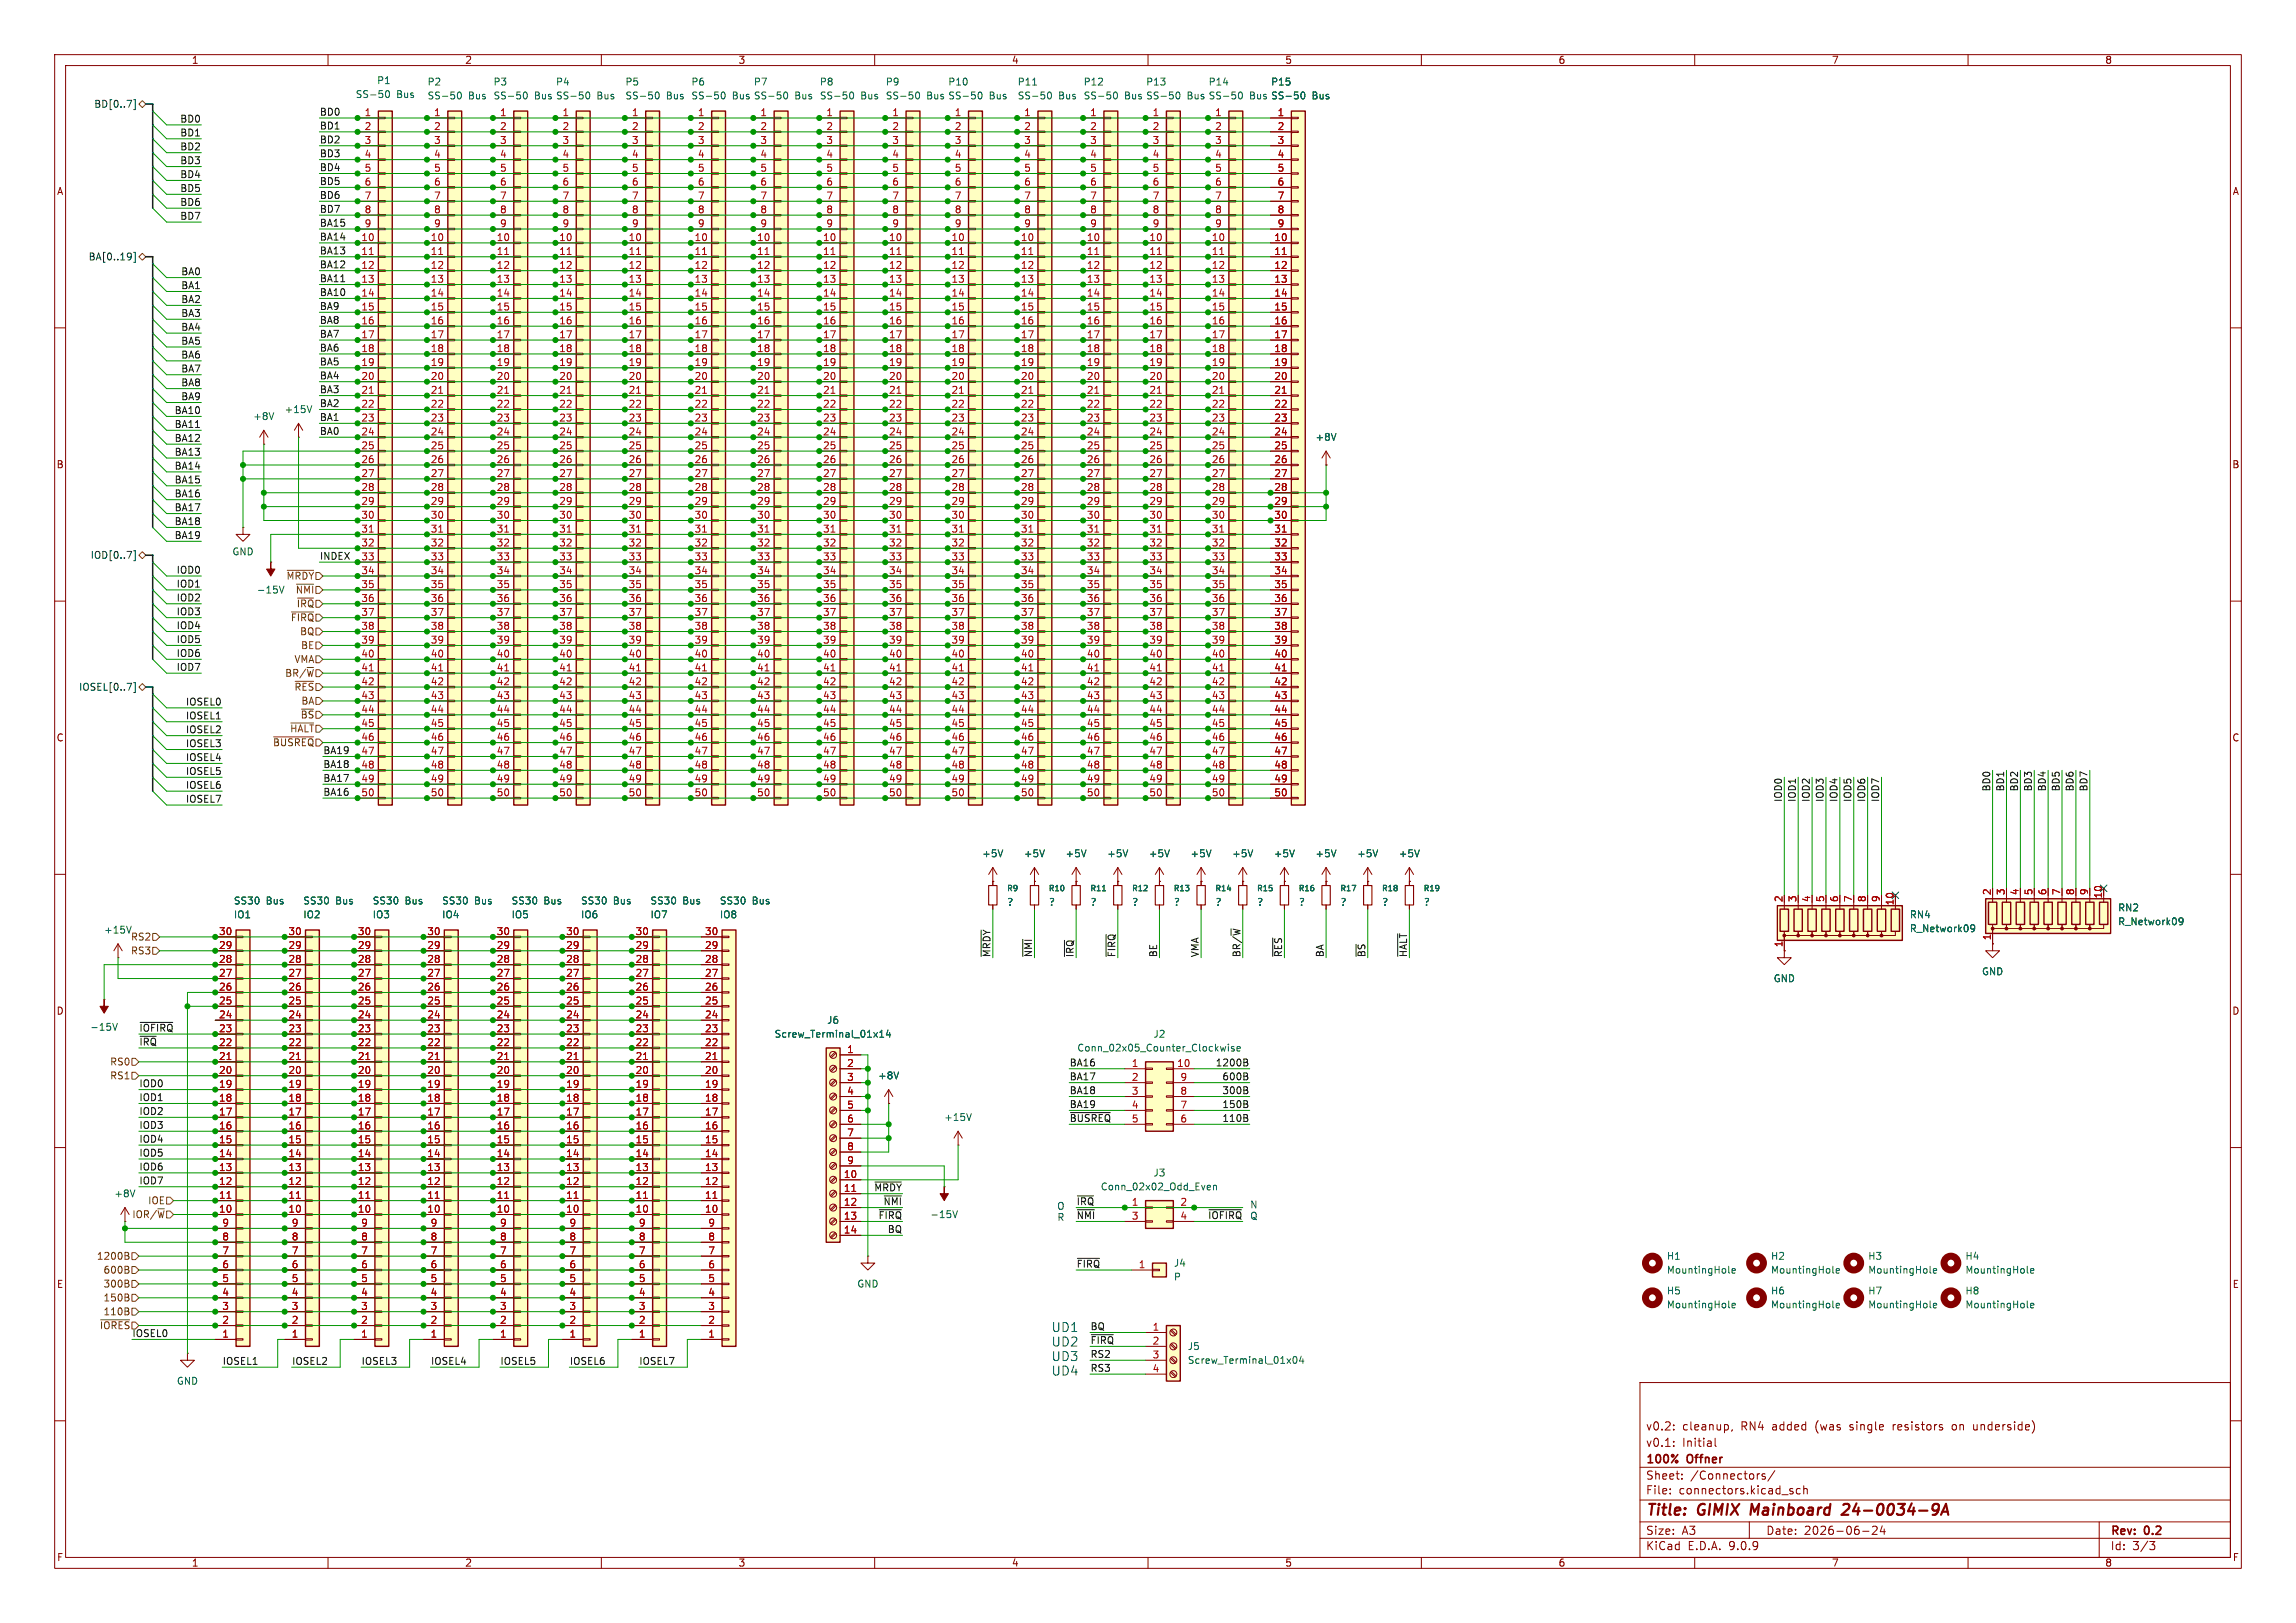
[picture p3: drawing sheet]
<svg xmlns="http://www.w3.org/2000/svg" width="420mm" height="297mm" viewBox="0 0 420 297" stroke-linecap="round" stroke-linejoin="round" font-family="sans-serif">
<defs><g id="words">
<g font-size="2.8" fill="#840000">
<text x="301" y="277.9">Title:</text>
<text x="310.6" y="277.9">GIMIX</text>
<text x="321.1" y="277.9">Mainboard</text>
<text x="338.7" y="277.9">24-0034-9A</text>
</g>
<g font-size="2.3" fill="#0000c2">
<text x="192.3" y="244">UD1</text>
<text x="192.3" y="246.6">UD2</text>
<text x="192.3" y="249.3">UD3</text>
<text x="192.3" y="251.9">UD4</text>
</g>
<g font-size="2.1" fill="#840000">
<text x="301" y="262">v0.2:</text>
<text x="307.7" y="262">cleanup,</text>
<text x="318.5" y="262">RN4</text>
<text x="324.3" y="262">added</text>
<text x="332.3" y="262">(was</text>
<text x="338.8" y="262">single</text>
<text x="346.8" y="262">resistors</text>
<text x="357.8" y="262">on</text>
<text x="361.8" y="262">underside)</text>
<text x="301" y="268.2">100%</text>
<text x="301" y="265">v0.1:</text>
<text x="307.7" y="265">Initial</text>
<text x="308.7" y="268.2">Offner</text>
<text x="301" y="273.7">File:</text>
<text x="301" y="271">Sheet:</text>
<text x="307.1" y="273.7">connectors.kicad_sch</text>
<text x="309.2" y="271">/Connectors/</text>
<text x="301" y="281.1">Size:</text>
<text x="307.6" y="281.1">A3</text>
<text x="323" y="281.1">Date:</text>
<text x="330" y="281.1">2026-06-24</text>
<text x="386" y="281.3">Rev:</text>
<text x="392.4" y="281.3">0.2</text>
<text x="301" y="283.9">KiCad</text>
<text x="308.7" y="283.9">E.D.A.</text>
<text x="316.3" y="283.9">9.0.9</text>
<text x="386" y="283.9">Id:</text>
<text x="390.1" y="283.9">3/3</text>
</g>
<g font-size="1.8" fill="#840000">
<text x="35" y="11.9">1</text>
<text x="85" y="11.9">2</text>
<text x="135" y="11.9">3</text>
<text x="185" y="11.9">4</text>
<text x="235" y="11.9">5</text>
<text x="285" y="11.9">6</text>
<text x="335" y="11.9">7</text>
<text x="385" y="11.9">8</text>
<text x="10.3" y="35.9">A</text>
<text x="408.3" y="35.9">A</text>
<text x="10.3" y="85.9">B</text>
<text x="408.2" y="85.9">B</text>
<text x="10.3" y="135.9">C</text>
<text x="408.2" y="135.9">C</text>
<text x="10.3" y="185.9">D</text>
<text x="408.2" y="185.9">D</text>
<text x="10.3" y="235.9">E</text>
<text x="408.3" y="235.9">E</text>
<text x="10.3" y="285.9">F</text>
<text x="35" y="286.9">1</text>
<text x="85" y="286.9">2</text>
<text x="135" y="286.9">3</text>
<text x="185" y="286.9">4</text>
<text x="235" y="286.9">5</text>
<text x="285" y="286.9">6</text>
<text x="335" y="286.9">7</text>
<text x="385" y="286.9">8</text>
<text x="408.3" y="285.9">F</text>
</g>
<g font-size="1.8" fill="#006464">
<text x="68.9" y="15.6">P1</text>
<text x="78.1" y="15.8">P2</text>
<text x="90.2" y="15.8">P3</text>
<text x="101.6" y="15.8">P4</text>
<text x="114.3" y="15.8">P5</text>
<text x="126.4" y="15.8">P6</text>
<text x="137.8" y="15.8">P7</text>
<text x="149.9" y="15.8">P8</text>
<text x="161.9" y="15.8">P9</text>
<text x="173.4" y="15.8">P10</text>
<text x="186.1" y="15.8">P11</text>
<text x="198.1" y="15.8">P12</text>
<text x="209.6" y="15.8">P13</text>
<text x="221" y="15.8">P14</text>
<text x="232.4" y="15.8">P15</text>
<text x="65" y="18.1">SS-50</text>
<text x="72.6" y="18.1">Bus</text>
<text x="78.1" y="18.4">SS-50</text>
<text x="85.7" y="18.4">Bus</text>
<text x="90.2" y="18.4">SS-50</text>
<text x="97.8" y="18.4">Bus SS-50</text>
<text x="109.2" y="18.4">Bus</text>
<text x="114.3" y="18.4">SS-50</text>
<text x="121.9" y="18.4">Bus</text>
<text x="126.4" y="18.4">SS-50</text>
<text x="134" y="18.4">Bus SS-50</text>
<text x="145.4" y="18.4">Bus</text>
<text x="149.9" y="18.4">SS-50</text>
<text x="157.5" y="18.4">Bus</text>
<text x="161.9" y="18.4">SS-50</text>
<text x="169.5" y="18.4">Bus SS-50</text>
<text x="180.9" y="18.4">Bus</text>
<text x="186.1" y="18.4">SS-50</text>
<text x="193.6" y="18.4">Bus</text>
<text x="198.1" y="18.4">SS-50</text>
<text x="205.7" y="18.4">Bus SS-50</text>
<text x="217.1" y="18.4">Bus SS-50</text>
<text x="228.6" y="18.4">Bus SS-50</text>
<text x="232.4" y="18.4">SS-50</text>
<text x="240" y="18.4">Bus</text>
<text x="46.2" y="77.1">+8V</text>
<text x="52" y="75.8">+15V</text>
<text x="240.5" y="80.9">+8V</text>
<text x="42.4" y="101.8">GND</text>
<text x="46.9" y="108.8">-15V</text>
<text x="179.6" y="157.1">+5V</text>
<text x="187.2" y="157.1">+5V</text>
<text x="194.8" y="157.1">+5V</text>
<text x="202.4" y="157.1">+5V</text>
<text x="210.1" y="157.1">+5V</text>
<text x="217.7" y="157.1">+5V</text>
<text x="225.3" y="157.1">+5V</text>
<text x="232.9" y="157.1">+5V</text>
<text x="240.5" y="157.1">+5V</text>
<text x="248.2" y="157.1">+5V</text>
<text x="255.8" y="157.1">+5V</text>
<text x="42.7" y="165.7">SS30</text>
<text x="48.7" y="165.7">Bus</text>
<text x="55.4" y="165.7">SS30</text>
<text x="61.4" y="165.7">Bus</text>
<text x="68.1" y="165.7">SS30</text>
<text x="74.1" y="165.7">Bus</text>
<text x="80.8" y="165.7">SS30</text>
<text x="86.8" y="165.7">Bus</text>
<text x="93.5" y="165.7">SS30</text>
<text x="99.5" y="165.7">Bus</text>
<text x="106.2" y="165.7">SS30</text>
<text x="112.2" y="165.7">Bus</text>
<text x="118.9" y="165.7">SS30</text>
<text x="124.9" y="165.7">Bus</text>
<text x="131.6" y="165.7">SS30</text>
<text x="137.6" y="165.7">Bus</text>
<text x="184.2" y="166">?</text>
<text x="191.8" y="166">?</text>
<text x="199.4" y="166">?</text>
<text x="207" y="166">?</text>
<text x="214.6" y="166">?</text>
<text x="222.3" y="166">?</text>
<text x="229.9" y="166">?</text>
<text x="237.5" y="166">?</text>
<text x="245.1" y="166">?</text>
<text x="252.7" y="166">?</text>
<text x="260.4" y="166">?</text>
<text x="387.4" y="167">RN2</text>
<text x="18.9" y="171">+15V</text>
<text x="42.7" y="168.2">IO1</text>
<text x="55.4" y="168.2">IO2</text>
<text x="68.1" y="168.2">IO3</text>
<text x="80.8" y="168.2">IO4</text>
<text x="93.5" y="168.2">IO5</text>
<text x="106.2" y="168.2">IO6</text>
<text x="118.9" y="168.2">IO7</text>
<text x="131.6" y="168.2">IO8</text>
<text x="349.3" y="168.2">RN4</text>
<text x="349.3" y="170.8">R_Network09</text>
<text x="387.4" y="169.5">R_Network09</text>
<text x="324.4" y="179.9">GND</text>
<text x="362.5" y="178.7">GND</text>
<text x="16.4" y="188.8">-15V</text>
<text x="141.6" y="190.1">Screw_Terminal_01x14</text>
<text x="151.2" y="187.6">J6</text>
<text x="210.9" y="190.1">J2</text>
<text x="160.5" y="197.7">+8V</text>
<text x="197" y="192.6">Conn_02x05_Counter_Clockwise</text>
<text x="172.6" y="205.3">+15V</text>
<text x="210.9" y="215.5">J3</text>
<text x="20.8" y="219.3">+8V</text>
<text x="201.3" y="218">Conn_02x02_Odd_Even</text>
<text x="170.1" y="223.1">-15V</text>
<text x="214.6" y="232">J4</text>
<text x="304.8" y="230.7">H1</text>
<text x="304.8" y="233.3">MountingHole</text>
<text x="323.9" y="230.7">H2</text>
<text x="323.9" y="233.3">MountingHole</text>
<text x="341.6" y="230.7">H3</text>
<text x="341.6" y="233.3">MountingHole</text>
<text x="359.4" y="230.7">H4</text>
<text x="359.4" y="233.3">MountingHole</text>
<text x="156.7" y="235.8">GND</text>
<text x="214.6" y="234.5">P</text>
<text x="304.8" y="237.1">H5</text>
<text x="304.8" y="239.6">MountingHole</text>
<text x="323.9" y="237.1">H6</text>
<text x="323.9" y="239.6">MountingHole</text>
<text x="341.6" y="237.1">H7</text>
<text x="341.6" y="239.6">MountingHole</text>
<text x="359.4" y="237.1">H8</text>
<text x="359.4" y="239.6">MountingHole</text>
<text x="217.2" y="247.2">J5</text>
<text x="217.2" y="249.8">Screw_Terminal_01x04</text>
<text x="32.3" y="253.6">GND</text>
</g>
<g font-size="1.8" fill="#000084">
<text x="17.1" y="19.9">BD[0..7]</text>
<text x="16.1" y="47.9">BA[0..19]</text>
<text x="16.5" y="102.5">IOD[0..7]</text>
<text x="14.4" y="126.6">IOSEL[0..7]</text>
</g>
<g font-size="1.8" fill="#0f0f0f">
<text x="32.9" y="22.5">BD0</text>
<text x="58.4" y="23.8">BD1</text>
<text x="58.4" y="21.2">BD0</text>
<text x="32.9" y="25.1">BD1</text>
<text x="32.9" y="27.6">BD2</text>
<text x="58.4" y="26.3">BD2</text>
<text x="58.4" y="28.9">BD3</text>
<text x="32.9" y="30.1">BD3</text>
<text x="32.9" y="35.2">BD5</text>
<text x="32.9" y="32.7">BD4</text>
<text x="58.4" y="33.9">BD5</text>
<text x="58.4" y="31.4">BD4</text>
<text x="32.9" y="40.3">BD7</text>
<text x="32.9" y="37.8">BD6</text>
<text x="58.4" y="39">BD7</text>
<text x="58.4" y="41.6">BA15</text>
<text x="58.4" y="36.5">BD6</text>
<text x="58.4" y="44.1">BA14</text>
<text x="58.4" y="46.6">BA13</text>
<text x="33.1" y="53">BA1</text>
<text x="33.1" y="50.5">BA0</text>
<text x="58.4" y="49.2">BA12</text>
<text x="58.4" y="51.7">BA11</text>
<text x="33.1" y="58.1">BA3</text>
<text x="33.1" y="55.5">BA2</text>
<text x="58.4" y="59.3">BA8</text>
<text x="58.4" y="56.8">BA9</text>
<text x="58.4" y="54.3">BA10</text>
<text x="33.1" y="65.7">BA6</text>
<text x="33.1" y="63.2">BA5</text>
<text x="33.1" y="60.6">BA4</text>
<text x="58.4" y="64.4">BA6</text>
<text x="58.4" y="61.9">BA7</text>
<text x="33.1" y="68.2">BA7</text>
<text x="33.1" y="70.8">BA8</text>
<text x="58.4" y="69.5">BA4</text>
<text x="58.4" y="67">BA5</text>
<text x="31.8" y="75.9">BA10</text>
<text x="33.1" y="73.3">BA9</text>
<text x="58.4" y="77.1">BA1</text>
<text x="58.4" y="72">BA3</text>
<text x="58.4" y="74.6">BA2</text>
<text x="31.8" y="83.5">BA13</text>
<text x="31.8" y="80.9">BA12</text>
<text x="31.8" y="78.4">BA11</text>
<text x="58.4" y="79.7">BA0</text>
<text x="31.8" y="88.6">BA15</text>
<text x="31.8" y="86">BA14</text>
<text x="31.8" y="91.1">BA16</text>
<text x="31.8" y="93.6">BA17</text>
<text x="31.8" y="96.2">BA18</text>
<text x="31.8" y="98.7">BA19</text>
<text x="32.2" y="107.6">IOD1</text>
<text x="32.2" y="105.1">IOD0</text>
<text x="58.4" y="102.5">INDEX</text>
<text x="32.2" y="112.7">IOD3</text>
<text x="32.2" y="110.1">IOD2</text>
<text x="32.2" y="115.2">IOD4</text>
<text x="32.2" y="117.8">IOD5</text>
<text x="32.2" y="122.8">IOD7</text>
<text x="32.2" y="120.3">IOD6</text>
<text x="33.9" y="131.7">IOSEL1</text>
<text x="33.9" y="129.2">IOSEL0</text>
<text x="33.9" y="134.3">IOSEL2</text>
<text x="33.9" y="136.8">IOSEL3</text>
<text x="33.9" y="139.4">IOSEL4</text>
<text x="33.9" y="141.9">IOSEL5</text>
<text x="59.1" y="143.2">BA17</text>
<text x="59.1" y="138.1">BA19</text>
<text x="59.1" y="140.6">BA18</text>
<text x="33.9" y="144.4">IOSEL6</text>
<text x="33.9" y="147">IOSEL7</text>
<text x="59.1" y="145.7">BA16</text>
<text x="326" y="146.9" transform="rotate(-90 326 146.9)">IOD0</text>
<text x="328.6" y="146.9" transform="rotate(-90 328.6 146.9)">IOD1</text>
<text x="331.1" y="146.9" transform="rotate(-90 331.1 146.9)">IOD2</text>
<text x="333.7" y="146.9" transform="rotate(-90 333.7 146.9)">IOD3</text>
<text x="336.2" y="146.9" transform="rotate(-90 336.2 146.9)">IOD4</text>
<text x="338.7" y="146.9" transform="rotate(-90 338.7 146.9)">IOD5</text>
<text x="341.3" y="146.9" transform="rotate(-90 341.3 146.9)">IOD6</text>
<text x="343.8" y="146.9" transform="rotate(-90 343.8 146.9)">IOD7</text>
<text x="364.1" y="144.9" transform="rotate(-90 364.1 144.9)">BD0</text>
<text x="366.7" y="144.9" transform="rotate(-90 366.7 144.9)">BD1</text>
<text x="369.2" y="144.9" transform="rotate(-90 369.2 144.9)">BD2</text>
<text x="371.8" y="144.9" transform="rotate(-90 371.8 144.9)">BD3</text>
<text x="374.3" y="144.9" transform="rotate(-90 374.3 144.9)">BD4</text>
<text x="376.8" y="144.9" transform="rotate(-90 376.8 144.9)">BD5</text>
<text x="379.4" y="144.9" transform="rotate(-90 379.4 144.9)">BD6</text>
<text x="381.9" y="144.9" transform="rotate(-90 381.9 144.9)">BD7</text>
<text x="181.3" y="175.3" transform="rotate(-90 181.3 175.3)">~{MRDY}</text>
<text x="188.9" y="175.3" transform="rotate(-90 188.9 175.3)">~{NMI}</text>
<text x="196.5" y="175.3" transform="rotate(-90 196.5 175.3)">~{IRQ}</text>
<text x="204.1" y="175.3" transform="rotate(-90 204.1 175.3)">~{FIRQ}</text>
<text x="211.7" y="175.3" transform="rotate(-90 211.7 175.3)">BE</text>
<text x="219.4" y="175.3" transform="rotate(-90 219.4 175.3)">VMA</text>
<text x="227" y="175.3" transform="rotate(-90 227 175.3)">BR/~{W}</text>
<text x="234.6" y="175.3" transform="rotate(-90 234.6 175.3)">~{RES}</text>
<text x="242.2" y="175.3" transform="rotate(-90 242.2 175.3)">BA</text>
<text x="249.8" y="175.3" transform="rotate(-90 249.8 175.3)">~{BS}</text>
<text x="257.5" y="175.3" transform="rotate(-90 257.5 175.3)">~{HALT}</text>
<text x="25.4" y="191.4">~{IRQ}</text>
<text x="25.4" y="188.9">~{IOFIRQ}</text>
<text x="195.6" y="197.8">BA17</text>
<text x="195.6" y="195.2">BA16</text>
<text x="222.3" y="195.2">1200B</text>
<text x="223.5" y="197.8">600B</text>
<text x="25.4" y="201.6">IOD1</text>
<text x="25.4" y="199">IOD0</text>
<text x="195.6" y="202.9">BA19</text>
<text x="195.6" y="200.3">BA18</text>
<text x="223.5" y="200.3">300B</text>
<text x="223.5" y="202.9">150B</text>
<text x="25.4" y="206.7">IOD3</text>
<text x="25.4" y="209.2">IOD4</text>
<text x="25.4" y="204.1">IOD2</text>
<text x="195.6" y="205.4">~{BUSREQ}</text>
<text x="223.5" y="205.4">110B</text>
<text x="25.4" y="211.7">IOD5</text>
<text x="25.4" y="214.3">IOD6</text>
<text x="25.4" y="216.8">IOD7</text>
<text x="159.8" y="218.1">~{MRDY}</text>
<text x="161.5" y="220.6">~{NMI}</text>
<text x="196.8" y="220.6">~{IRQ}</text>
<text x="160.6" y="223.2">~{FIRQ}</text>
<text x="162.3" y="225.7">BQ</text>
<text x="196.8" y="223.2">~{NMI}</text>
<text x="196.8" y="232.1">~{FIRQ}</text>
<text x="24.1" y="244.8">IOSEL0</text>
<text x="199.4" y="243.5">BQ</text>
<text x="40.6" y="249.8">IOSEL1</text>
<text x="53.3" y="249.8">IOSEL2</text>
<text x="66" y="249.8">IOSEL3</text>
<text x="78.7" y="249.8">IOSEL4</text>
<text x="91.4" y="249.8">IOSEL5</text>
<text x="104.1" y="249.8">IOSEL6</text>
<text x="116.8" y="249.8">IOSEL7</text>
<text x="199.4" y="248.6">RS2</text>
<text x="199.4" y="246">~{FIRQ}</text>
<text x="199.4" y="251.1">RS3</text>
</g>
<g font-size="1.8" fill="#a90000">
<text x="66.6" y="21.3">1</text>
<text x="66.6" y="23.9">2</text>
<text x="79.3" y="21.3">1</text>
<text x="79.3" y="23.9">2</text>
<text x="91.4" y="21.3">1</text>
<text x="91.4" y="23.9">2</text>
<text x="102.8" y="21.3">1</text>
<text x="102.8" y="23.9">2</text>
<text x="115.5" y="21.3">1</text>
<text x="115.5" y="23.9">2</text>
<text x="127.6" y="21.3">1</text>
<text x="127.6" y="23.9">2</text>
<text x="139" y="21.3">1</text>
<text x="139" y="23.9">2</text>
<text x="151.1" y="21.3">1</text>
<text x="151.1" y="23.9">2</text>
<text x="163.1" y="21.3">1</text>
<text x="163.1" y="23.9">2</text>
<text x="174.6" y="21.3">1</text>
<text x="174.6" y="23.9">2</text>
<text x="187.3" y="21.3">1</text>
<text x="187.3" y="23.9">2</text>
<text x="199.3" y="21.3">1</text>
<text x="199.3" y="23.9">2</text>
<text x="210.7" y="21.3">1</text>
<text x="210.7" y="23.9">2</text>
<text x="222.2" y="21.3">1</text>
<text x="222.2" y="23.9">2</text>
<text x="233.6" y="21.3">1</text>
<text x="233.6" y="23.9">2</text>
<text x="66.6" y="26.4">3</text>
<text x="66.6" y="29">4</text>
<text x="79.3" y="26.4">3</text>
<text x="79.3" y="29">4</text>
<text x="91.4" y="26.4">3</text>
<text x="91.4" y="29">4</text>
<text x="102.8" y="26.4">3</text>
<text x="102.8" y="29">4</text>
<text x="115.5" y="26.4">3</text>
<text x="115.5" y="29">4</text>
<text x="127.6" y="26.4">3</text>
<text x="127.6" y="29">4</text>
<text x="139" y="26.4">3</text>
<text x="139" y="29">4</text>
<text x="151.1" y="26.4">3</text>
<text x="151.1" y="29">4</text>
<text x="163.1" y="26.4">3</text>
<text x="163.1" y="29">4</text>
<text x="174.6" y="26.4">3</text>
<text x="174.6" y="29">4</text>
<text x="187.3" y="26.4">3</text>
<text x="187.3" y="29">4</text>
<text x="199.3" y="26.4">3</text>
<text x="199.3" y="29">4</text>
<text x="210.7" y="26.4">3</text>
<text x="210.7" y="29">4</text>
<text x="222.2" y="26.4">3</text>
<text x="222.2" y="29">4</text>
<text x="233.6" y="26.4">3</text>
<text x="233.6" y="29">4</text>
<text x="66.6" y="31.5">5</text>
<text x="66.6" y="34">6</text>
<text x="79.3" y="31.5">5</text>
<text x="79.3" y="34">6</text>
<text x="91.4" y="31.5">5</text>
<text x="91.4" y="34">6</text>
<text x="102.8" y="31.5">5</text>
<text x="102.8" y="34">6</text>
<text x="115.5" y="31.5">5</text>
<text x="115.5" y="34">6</text>
<text x="127.6" y="31.5">5</text>
<text x="127.6" y="34">6</text>
<text x="139" y="31.5">5</text>
<text x="139" y="34">6</text>
<text x="151.1" y="31.5">5</text>
<text x="151.1" y="34">6</text>
<text x="163.1" y="31.5">5</text>
<text x="163.1" y="34">6</text>
<text x="174.6" y="31.5">5</text>
<text x="174.6" y="34">6</text>
<text x="187.3" y="31.5">5</text>
<text x="187.3" y="34">6</text>
<text x="199.3" y="31.5">5</text>
<text x="199.3" y="34">6</text>
<text x="210.7" y="31.5">5</text>
<text x="210.7" y="34">6</text>
<text x="222.2" y="31.5">5</text>
<text x="222.2" y="34">6</text>
<text x="233.6" y="31.5">5</text>
<text x="233.6" y="34">6</text>
<text x="66.6" y="36.6">7</text>
<text x="66.6" y="39.1">8</text>
<text x="66.6" y="41.7">9</text>
<text x="79.3" y="36.6">7</text>
<text x="79.3" y="39.1">8</text>
<text x="79.3" y="41.7">9</text>
<text x="91.4" y="36.6">7</text>
<text x="91.4" y="39.1">8</text>
<text x="91.4" y="41.7">9</text>
<text x="102.8" y="36.6">7</text>
<text x="102.8" y="39.1">8</text>
<text x="102.8" y="41.7">9</text>
<text x="115.5" y="36.6">7</text>
<text x="115.5" y="39.1">8</text>
<text x="115.5" y="41.7">9</text>
<text x="127.6" y="36.6">7</text>
<text x="127.6" y="39.1">8</text>
<text x="127.6" y="41.7">9</text>
<text x="139" y="36.6">7</text>
<text x="139" y="39.1">8</text>
<text x="139" y="41.7">9</text>
<text x="151.1" y="36.6">7</text>
<text x="151.1" y="39.1">8</text>
<text x="151.1" y="41.7">9</text>
<text x="163.1" y="36.6">7</text>
<text x="163.1" y="39.1">8</text>
<text x="163.1" y="41.7">9</text>
<text x="174.6" y="36.6">7</text>
<text x="174.6" y="39.1">8</text>
<text x="174.6" y="41.7">9</text>
<text x="187.3" y="36.6">7</text>
<text x="187.3" y="39.1">8</text>
<text x="187.3" y="41.7">9</text>
<text x="199.3" y="36.6">7</text>
<text x="199.3" y="39.1">8</text>
<text x="199.3" y="41.7">9</text>
<text x="210.7" y="36.6">7</text>
<text x="210.7" y="39.1">8</text>
<text x="210.7" y="41.7">9</text>
<text x="222.2" y="36.6">7</text>
<text x="222.2" y="39.1">8</text>
<text x="222.2" y="41.7">9</text>
<text x="233.6" y="36.6">7</text>
<text x="233.6" y="39.1">8</text>
<text x="233.6" y="41.7">9</text>
<text x="66" y="44.2">10</text>
<text x="66" y="46.7">11</text>
<text x="78.7" y="44.2">10</text>
<text x="78.7" y="46.7">11</text>
<text x="90.8" y="44.2">10</text>
<text x="90.8" y="46.7">11</text>
<text x="102.2" y="44.2">10</text>
<text x="102.2" y="46.7">11</text>
<text x="114.9" y="44.2">10</text>
<text x="114.9" y="46.7">11</text>
<text x="127" y="44.2">10</text>
<text x="127" y="46.7">11</text>
<text x="138.4" y="44.2">10</text>
<text x="138.4" y="46.7">11</text>
<text x="150.5" y="44.2">10</text>
<text x="150.5" y="46.7">11</text>
<text x="162.5" y="44.2">10</text>
<text x="162.5" y="46.7">11</text>
<text x="173.9" y="44.2">10</text>
<text x="173.9" y="46.7">11</text>
<text x="186.6" y="44.2">10</text>
<text x="186.6" y="46.7">11</text>
<text x="198.7" y="44.2">10</text>
<text x="198.7" y="46.7">11</text>
<text x="210.1" y="44.2">10</text>
<text x="210.1" y="46.7">11</text>
<text x="221.6" y="44.2">10</text>
<text x="221.6" y="46.7">11</text>
<text x="233" y="44.2">10</text>
<text x="233" y="46.7">11</text>
<text x="66" y="49.3">12</text>
<text x="66" y="51.8">13</text>
<text x="78.7" y="49.3">12</text>
<text x="78.7" y="51.8">13</text>
<text x="90.8" y="49.3">12</text>
<text x="90.8" y="51.8">13</text>
<text x="102.2" y="49.3">12</text>
<text x="102.2" y="51.8">13</text>
<text x="114.9" y="49.3">12</text>
<text x="114.9" y="51.8">13</text>
<text x="127" y="49.3">12</text>
<text x="127" y="51.8">13</text>
<text x="138.4" y="49.3">12</text>
<text x="138.4" y="51.8">13</text>
<text x="150.5" y="49.3">12</text>
<text x="150.5" y="51.8">13</text>
<text x="162.5" y="49.3">12</text>
<text x="162.5" y="51.8">13</text>
<text x="173.9" y="49.3">12</text>
<text x="173.9" y="51.8">13</text>
<text x="186.6" y="49.3">12</text>
<text x="186.6" y="51.8">13</text>
<text x="198.7" y="49.3">12</text>
<text x="198.7" y="51.8">13</text>
<text x="210.1" y="49.3">12</text>
<text x="210.1" y="51.8">13</text>
<text x="221.6" y="49.3">12</text>
<text x="221.6" y="51.8">13</text>
<text x="233" y="49.3">12</text>
<text x="233" y="51.8">13</text>
<text x="66" y="54.4">14</text>
<text x="66" y="56.9">15</text>
<text x="66" y="59.4">16</text>
<text x="78.7" y="54.4">14</text>
<text x="78.7" y="56.9">15</text>
<text x="78.7" y="59.4">16</text>
<text x="90.8" y="54.4">14</text>
<text x="90.8" y="56.9">15</text>
<text x="90.8" y="59.4">16</text>
<text x="102.2" y="54.4">14</text>
<text x="102.2" y="56.9">15</text>
<text x="102.2" y="59.4">16</text>
<text x="114.9" y="54.4">14</text>
<text x="114.9" y="56.9">15</text>
<text x="114.9" y="59.4">16</text>
<text x="127" y="54.4">14</text>
<text x="127" y="56.9">15</text>
<text x="127" y="59.4">16</text>
<text x="138.4" y="54.4">14</text>
<text x="138.4" y="56.9">15</text>
<text x="138.4" y="59.4">16</text>
<text x="150.5" y="54.4">14</text>
<text x="150.5" y="56.9">15</text>
<text x="150.5" y="59.4">16</text>
<text x="162.5" y="54.4">14</text>
<text x="162.5" y="56.9">15</text>
<text x="162.5" y="59.4">16</text>
<text x="173.9" y="54.4">14</text>
<text x="173.9" y="56.9">15</text>
<text x="173.9" y="59.4">16</text>
<text x="186.6" y="54.4">14</text>
<text x="186.6" y="56.9">15</text>
<text x="186.6" y="59.4">16</text>
<text x="198.7" y="54.4">14</text>
<text x="198.7" y="56.9">15</text>
<text x="198.7" y="59.4">16</text>
<text x="210.1" y="54.4">14</text>
<text x="210.1" y="56.9">15</text>
<text x="210.1" y="59.4">16</text>
<text x="221.6" y="54.4">14</text>
<text x="221.6" y="56.9">15</text>
<text x="221.6" y="59.4">16</text>
<text x="233" y="54.4">14</text>
<text x="233" y="56.9">15</text>
<text x="233" y="59.4">16</text>
<text x="66" y="62">17</text>
<text x="66" y="64.5">18</text>
<text x="78.7" y="62">17</text>
<text x="78.7" y="64.5">18</text>
<text x="90.8" y="62">17</text>
<text x="90.8" y="64.5">18</text>
<text x="102.2" y="62">17</text>
<text x="102.2" y="64.5">18</text>
<text x="114.9" y="62">17</text>
<text x="114.9" y="64.5">18</text>
<text x="127" y="62">17</text>
<text x="127" y="64.5">18</text>
<text x="138.4" y="62">17</text>
<text x="138.4" y="64.5">18</text>
<text x="150.5" y="62">17</text>
<text x="150.5" y="64.5">18</text>
<text x="162.5" y="62">17</text>
<text x="162.5" y="64.5">18</text>
<text x="173.9" y="62">17</text>
<text x="173.9" y="64.5">18</text>
<text x="186.6" y="62">17</text>
<text x="186.6" y="64.5">18</text>
<text x="198.7" y="62">17</text>
<text x="198.7" y="64.5">18</text>
<text x="210.1" y="62">17</text>
<text x="210.1" y="64.5">18</text>
<text x="221.6" y="62">17</text>
<text x="221.6" y="64.5">18</text>
<text x="233" y="62">17</text>
<text x="233" y="64.5">18</text>
<text x="66" y="67.1">19</text>
<text x="66" y="69.6">20</text>
<text x="78.7" y="67.1">19</text>
<text x="78.7" y="69.6">20</text>
<text x="90.8" y="67.1">19</text>
<text x="90.8" y="69.6">20</text>
<text x="102.2" y="67.1">19</text>
<text x="102.2" y="69.6">20</text>
<text x="114.9" y="67.1">19</text>
<text x="114.9" y="69.6">20</text>
<text x="127" y="67.1">19</text>
<text x="127" y="69.6">20</text>
<text x="138.4" y="67.1">19</text>
<text x="138.4" y="69.6">20</text>
<text x="150.5" y="67.1">19</text>
<text x="150.5" y="69.6">20</text>
<text x="162.5" y="67.1">19</text>
<text x="162.5" y="69.6">20</text>
<text x="173.9" y="67.1">19</text>
<text x="173.9" y="69.6">20</text>
<text x="186.6" y="67.1">19</text>
<text x="186.6" y="69.6">20</text>
<text x="198.7" y="67.1">19</text>
<text x="198.7" y="69.6">20</text>
<text x="210.1" y="67.1">19</text>
<text x="210.1" y="69.6">20</text>
<text x="221.6" y="67.1">19</text>
<text x="221.6" y="69.6">20</text>
<text x="233" y="67.1">19</text>
<text x="233" y="69.6">20</text>
<text x="66" y="72.1">21</text>
<text x="66" y="74.7">22</text>
<text x="66" y="77.2">23</text>
<text x="78.7" y="72.1">21</text>
<text x="78.7" y="74.7">22</text>
<text x="78.7" y="77.2">23</text>
<text x="90.8" y="72.1">21</text>
<text x="90.8" y="74.7">22</text>
<text x="90.8" y="77.2">23</text>
<text x="102.2" y="72.1">21</text>
<text x="102.2" y="74.7">22</text>
<text x="102.2" y="77.2">23</text>
<text x="114.9" y="72.1">21</text>
<text x="114.9" y="74.7">22</text>
<text x="114.9" y="77.2">23</text>
<text x="127" y="72.1">21</text>
<text x="127" y="74.7">22</text>
<text x="127" y="77.2">23</text>
<text x="138.4" y="72.1">21</text>
<text x="138.4" y="74.7">22</text>
<text x="138.4" y="77.2">23</text>
<text x="150.5" y="72.1">21</text>
<text x="150.5" y="74.7">22</text>
<text x="150.5" y="77.2">23</text>
<text x="162.5" y="72.1">21</text>
<text x="162.5" y="74.7">22</text>
<text x="162.5" y="77.2">23</text>
<text x="173.9" y="72.1">21</text>
<text x="173.9" y="74.7">22</text>
<text x="173.9" y="77.2">23</text>
<text x="186.6" y="72.1">21</text>
<text x="186.6" y="74.7">22</text>
<text x="186.6" y="77.2">23</text>
<text x="198.7" y="72.1">21</text>
<text x="198.7" y="74.7">22</text>
<text x="198.7" y="77.2">23</text>
<text x="210.1" y="72.1">21</text>
<text x="210.1" y="74.7">22</text>
<text x="210.1" y="77.2">23</text>
<text x="221.6" y="72.1">21</text>
<text x="221.6" y="74.7">22</text>
<text x="221.6" y="77.2">23</text>
<text x="233" y="72.1">21</text>
<text x="233" y="74.7">22</text>
<text x="233" y="77.2">23</text>
<text x="66" y="79.8">24</text>
<text x="66" y="82.3">25</text>
<text x="78.7" y="79.8">24</text>
<text x="78.7" y="82.3">25</text>
<text x="90.8" y="79.8">24</text>
<text x="90.8" y="82.3">25</text>
<text x="102.2" y="79.8">24</text>
<text x="102.2" y="82.3">25</text>
<text x="114.9" y="79.8">24</text>
<text x="114.9" y="82.3">25</text>
<text x="127" y="79.8">24</text>
<text x="127" y="82.3">25</text>
<text x="138.4" y="79.8">24</text>
<text x="138.4" y="82.3">25</text>
<text x="150.5" y="79.8">24</text>
<text x="150.5" y="82.3">25</text>
<text x="162.5" y="79.8">24</text>
<text x="162.5" y="82.3">25</text>
<text x="173.9" y="79.8">24</text>
<text x="173.9" y="82.3">25</text>
<text x="186.6" y="79.8">24</text>
<text x="186.6" y="82.3">25</text>
<text x="198.7" y="79.8">24</text>
<text x="198.7" y="82.3">25</text>
<text x="210.1" y="79.8">24</text>
<text x="210.1" y="82.3">25</text>
<text x="221.6" y="79.8">24</text>
<text x="221.6" y="82.3">25</text>
<text x="233" y="79.8">24</text>
<text x="233" y="82.3">25</text>
<text x="66" y="84.8">26</text>
<text x="66" y="87.4">27</text>
<text x="66" y="89.9">28</text>
<text x="78.7" y="84.8">26</text>
<text x="78.7" y="87.4">27</text>
<text x="78.7" y="89.9">28</text>
<text x="90.8" y="84.8">26</text>
<text x="90.8" y="87.4">27</text>
<text x="90.8" y="89.9">28</text>
<text x="102.2" y="84.8">26</text>
<text x="102.2" y="87.4">27</text>
<text x="102.2" y="89.9">28</text>
<text x="114.9" y="84.8">26</text>
<text x="114.9" y="87.4">27</text>
<text x="114.9" y="89.9">28</text>
<text x="127" y="84.8">26</text>
<text x="127" y="87.4">27</text>
<text x="127" y="89.9">28</text>
<text x="138.4" y="84.8">26</text>
<text x="138.4" y="87.4">27</text>
<text x="138.4" y="89.9">28</text>
<text x="150.5" y="84.8">26</text>
<text x="150.5" y="87.4">27</text>
<text x="150.5" y="89.9">28</text>
<text x="162.5" y="84.8">26</text>
<text x="162.5" y="87.4">27</text>
<text x="162.5" y="89.9">28</text>
<text x="173.9" y="84.8">26</text>
<text x="173.9" y="87.4">27</text>
<text x="173.9" y="89.9">28</text>
<text x="186.6" y="84.8">26</text>
<text x="186.6" y="87.4">27</text>
<text x="186.6" y="89.9">28</text>
<text x="198.7" y="84.8">26</text>
<text x="198.7" y="87.4">27</text>
<text x="198.7" y="89.9">28</text>
<text x="210.1" y="84.8">26</text>
<text x="210.1" y="87.4">27</text>
<text x="210.1" y="89.9">28</text>
<text x="221.6" y="84.8">26</text>
<text x="221.6" y="87.4">27</text>
<text x="221.6" y="89.9">28</text>
<text x="233" y="84.8">26</text>
<text x="233" y="87.4">27</text>
<text x="233" y="89.9">28</text>
<text x="66" y="92.5">29</text>
<text x="66" y="95">30</text>
<text x="78.7" y="92.5">29</text>
<text x="78.7" y="95">30</text>
<text x="90.8" y="92.5">29</text>
<text x="90.8" y="95">30</text>
<text x="102.2" y="92.5">29</text>
<text x="102.2" y="95">30</text>
<text x="114.9" y="92.5">29</text>
<text x="114.9" y="95">30</text>
<text x="127" y="92.5">29</text>
<text x="127" y="95">30</text>
<text x="138.4" y="92.5">29</text>
<text x="138.4" y="95">30</text>
<text x="150.5" y="92.5">29</text>
<text x="150.5" y="95">30</text>
<text x="162.5" y="92.5">29</text>
<text x="162.5" y="95">30</text>
<text x="173.9" y="92.5">29</text>
<text x="173.9" y="95">30</text>
<text x="186.6" y="92.5">29</text>
<text x="186.6" y="95">30</text>
<text x="198.7" y="92.5">29</text>
<text x="198.7" y="95">30</text>
<text x="210.1" y="92.5">29</text>
<text x="210.1" y="95">30</text>
<text x="221.6" y="92.5">29</text>
<text x="221.6" y="95">30</text>
<text x="233" y="92.5">29</text>
<text x="233" y="95">30</text>
<text x="66" y="97.5">31</text>
<text x="66" y="100.1">32</text>
<text x="78.7" y="97.5">31</text>
<text x="78.7" y="100.1">32</text>
<text x="90.8" y="97.5">31</text>
<text x="90.8" y="100.1">32</text>
<text x="102.2" y="97.5">31</text>
<text x="102.2" y="100.1">32</text>
<text x="114.9" y="97.5">31</text>
<text x="114.9" y="100.1">32</text>
<text x="127" y="97.5">31</text>
<text x="127" y="100.1">32</text>
<text x="138.4" y="97.5">31</text>
<text x="138.4" y="100.1">32</text>
<text x="150.5" y="97.5">31</text>
<text x="150.5" y="100.1">32</text>
<text x="162.5" y="97.5">31</text>
<text x="162.5" y="100.1">32</text>
<text x="173.9" y="97.5">31</text>
<text x="173.9" y="100.1">32</text>
<text x="186.6" y="97.5">31</text>
<text x="186.6" y="100.1">32</text>
<text x="198.7" y="97.5">31</text>
<text x="198.7" y="100.1">32</text>
<text x="210.1" y="97.5">31</text>
<text x="210.1" y="100.1">32</text>
<text x="221.6" y="97.5">31</text>
<text x="221.6" y="100.1">32</text>
<text x="233" y="97.5">31</text>
<text x="233" y="100.1">32</text>
<text x="66" y="102.6">33</text>
<text x="66" y="105.2">34</text>
<text x="66" y="107.7">35</text>
<text x="78.7" y="102.6">33</text>
<text x="78.7" y="105.2">34</text>
<text x="78.7" y="107.7">35</text>
<text x="90.8" y="102.6">33</text>
<text x="90.8" y="105.2">34</text>
<text x="90.8" y="107.7">35</text>
<text x="102.2" y="102.6">33</text>
<text x="102.2" y="105.2">34</text>
<text x="102.2" y="107.7">35</text>
<text x="114.9" y="102.6">33</text>
<text x="114.9" y="105.2">34</text>
<text x="114.9" y="107.7">35</text>
<text x="127" y="102.6">33</text>
<text x="127" y="105.2">34</text>
<text x="127" y="107.7">35</text>
<text x="138.4" y="102.6">33</text>
<text x="138.4" y="105.2">34</text>
<text x="138.4" y="107.7">35</text>
<text x="150.5" y="102.6">33</text>
<text x="150.5" y="105.2">34</text>
<text x="150.5" y="107.7">35</text>
<text x="162.5" y="102.6">33</text>
<text x="162.5" y="105.2">34</text>
<text x="162.5" y="107.7">35</text>
<text x="173.9" y="102.6">33</text>
<text x="173.9" y="105.2">34</text>
<text x="173.9" y="107.7">35</text>
<text x="186.6" y="102.6">33</text>
<text x="186.6" y="105.2">34</text>
<text x="186.6" y="107.7">35</text>
<text x="198.7" y="102.6">33</text>
<text x="198.7" y="105.2">34</text>
<text x="198.7" y="107.7">35</text>
<text x="210.1" y="102.6">33</text>
<text x="210.1" y="105.2">34</text>
<text x="210.1" y="107.7">35</text>
<text x="221.6" y="102.6">33</text>
<text x="221.6" y="105.2">34</text>
<text x="221.6" y="107.7">35</text>
<text x="233" y="102.6">33</text>
<text x="233" y="105.2">34</text>
<text x="233" y="107.7">35</text>
<text x="66" y="110.2">36</text>
<text x="66" y="112.8">37</text>
<text x="78.7" y="110.2">36</text>
<text x="78.7" y="112.8">37</text>
<text x="90.8" y="110.2">36</text>
<text x="90.8" y="112.8">37</text>
<text x="102.2" y="110.2">36</text>
<text x="102.2" y="112.8">37</text>
<text x="114.9" y="110.2">36</text>
<text x="114.9" y="112.8">37</text>
<text x="127" y="110.2">36</text>
<text x="127" y="112.8">37</text>
<text x="138.4" y="110.2">36</text>
<text x="138.4" y="112.8">37</text>
<text x="150.5" y="110.2">36</text>
<text x="150.5" y="112.8">37</text>
<text x="162.5" y="110.2">36</text>
<text x="162.5" y="112.8">37</text>
<text x="173.9" y="110.2">36</text>
<text x="173.9" y="112.8">37</text>
<text x="186.6" y="110.2">36</text>
<text x="186.6" y="112.8">37</text>
<text x="198.7" y="110.2">36</text>
<text x="198.7" y="112.8">37</text>
<text x="210.1" y="110.2">36</text>
<text x="210.1" y="112.8">37</text>
<text x="221.6" y="110.2">36</text>
<text x="221.6" y="112.8">37</text>
<text x="233" y="110.2">36</text>
<text x="233" y="112.8">37</text>
<text x="66" y="115.3">38</text>
<text x="66" y="117.9">39</text>
<text x="78.7" y="115.3">38</text>
<text x="78.7" y="117.9">39</text>
<text x="90.8" y="115.3">38</text>
<text x="90.8" y="117.9">39</text>
<text x="102.2" y="115.3">38</text>
<text x="102.2" y="117.9">39</text>
<text x="114.9" y="115.3">38</text>
<text x="114.9" y="117.9">39</text>
<text x="127" y="115.3">38</text>
<text x="127" y="117.9">39</text>
<text x="138.4" y="115.3">38</text>
<text x="138.4" y="117.9">39</text>
<text x="150.5" y="115.3">38</text>
<text x="150.5" y="117.9">39</text>
<text x="162.5" y="115.3">38</text>
<text x="162.5" y="117.9">39</text>
<text x="173.9" y="115.3">38</text>
<text x="173.9" y="117.9">39</text>
<text x="186.6" y="115.3">38</text>
<text x="186.6" y="117.9">39</text>
<text x="198.7" y="115.3">38</text>
<text x="198.7" y="117.9">39</text>
<text x="210.1" y="115.3">38</text>
<text x="210.1" y="117.9">39</text>
<text x="221.6" y="115.3">38</text>
<text x="221.6" y="117.9">39</text>
<text x="233" y="115.3">38</text>
<text x="233" y="117.9">39</text>
<text x="66" y="120.4">40</text>
<text x="66" y="122.9">41</text>
<text x="66" y="125.5">42</text>
<text x="78.7" y="120.4">40</text>
<text x="78.7" y="122.9">41</text>
<text x="78.7" y="125.5">42</text>
<text x="90.8" y="120.4">40</text>
<text x="90.8" y="122.9">41</text>
<text x="90.8" y="125.5">42</text>
<text x="102.2" y="120.4">40</text>
<text x="102.2" y="122.9">41</text>
<text x="102.2" y="125.5">42</text>
<text x="114.9" y="120.4">40</text>
<text x="114.9" y="122.9">41</text>
<text x="114.9" y="125.5">42</text>
<text x="127" y="120.4">40</text>
<text x="127" y="122.9">41</text>
<text x="127" y="125.5">42</text>
<text x="138.4" y="120.4">40</text>
<text x="138.4" y="122.9">41</text>
<text x="138.4" y="125.5">42</text>
<text x="150.5" y="120.4">40</text>
<text x="150.5" y="122.9">41</text>
<text x="150.5" y="125.5">42</text>
<text x="162.5" y="120.4">40</text>
<text x="162.5" y="122.9">41</text>
<text x="162.5" y="125.5">42</text>
<text x="173.9" y="120.4">40</text>
<text x="173.9" y="122.9">41</text>
<text x="173.9" y="125.5">42</text>
<text x="186.6" y="120.4">40</text>
<text x="186.6" y="122.9">41</text>
<text x="186.6" y="125.5">42</text>
<text x="198.7" y="120.4">40</text>
<text x="198.7" y="122.9">41</text>
<text x="198.7" y="125.5">42</text>
<text x="210.1" y="120.4">40</text>
<text x="210.1" y="122.9">41</text>
<text x="210.1" y="125.5">42</text>
<text x="221.6" y="120.4">40</text>
<text x="221.6" y="122.9">41</text>
<text x="221.6" y="125.5">42</text>
<text x="233" y="120.4">40</text>
<text x="233" y="122.9">41</text>
<text x="233" y="125.5">42</text>
<text x="66" y="128">43</text>
<text x="66" y="130.6">44</text>
<text x="78.7" y="128">43</text>
<text x="78.7" y="130.6">44</text>
<text x="90.8" y="128">43</text>
<text x="90.8" y="130.6">44</text>
<text x="102.2" y="128">43</text>
<text x="102.2" y="130.6">44</text>
<text x="114.9" y="128">43</text>
<text x="114.9" y="130.6">44</text>
<text x="127" y="128">43</text>
<text x="127" y="130.6">44</text>
<text x="138.4" y="128">43</text>
<text x="138.4" y="130.6">44</text>
<text x="150.5" y="128">43</text>
<text x="150.5" y="130.6">44</text>
<text x="162.5" y="128">43</text>
<text x="162.5" y="130.6">44</text>
<text x="173.9" y="128">43</text>
<text x="173.9" y="130.6">44</text>
<text x="186.6" y="128">43</text>
<text x="186.6" y="130.6">44</text>
<text x="198.7" y="128">43</text>
<text x="198.7" y="130.6">44</text>
<text x="210.1" y="128">43</text>
<text x="210.1" y="130.6">44</text>
<text x="221.6" y="128">43</text>
<text x="221.6" y="130.6">44</text>
<text x="233" y="128">43</text>
<text x="233" y="130.6">44</text>
<text x="66" y="133.1">45</text>
<text x="66" y="135.6">46</text>
<text x="78.7" y="133.1">45</text>
<text x="78.7" y="135.6">46</text>
<text x="90.8" y="133.1">45</text>
<text x="90.8" y="135.6">46</text>
<text x="102.2" y="133.1">45</text>
<text x="102.2" y="135.6">46</text>
<text x="114.9" y="133.1">45</text>
<text x="114.9" y="135.6">46</text>
<text x="127" y="133.1">45</text>
<text x="127" y="135.6">46</text>
<text x="138.4" y="133.1">45</text>
<text x="138.4" y="135.6">46</text>
<text x="150.5" y="133.1">45</text>
<text x="150.5" y="135.6">46</text>
<text x="162.5" y="133.1">45</text>
<text x="162.5" y="135.6">46</text>
<text x="173.9" y="133.1">45</text>
<text x="173.9" y="135.6">46</text>
<text x="186.6" y="133.1">45</text>
<text x="186.6" y="135.6">46</text>
<text x="198.7" y="133.1">45</text>
<text x="198.7" y="135.6">46</text>
<text x="210.1" y="133.1">45</text>
<text x="210.1" y="135.6">46</text>
<text x="221.6" y="133.1">45</text>
<text x="221.6" y="135.6">46</text>
<text x="233" y="133.1">45</text>
<text x="233" y="135.6">46</text>
<text x="66" y="138.2">47</text>
<text x="66" y="140.7">48</text>
<text x="66" y="143.3">49</text>
<text x="78.7" y="138.2">47</text>
<text x="78.7" y="140.7">48</text>
<text x="78.7" y="143.3">49</text>
<text x="90.8" y="138.2">47</text>
<text x="90.8" y="140.7">48</text>
<text x="90.8" y="143.3">49</text>
<text x="102.2" y="138.2">47</text>
<text x="102.2" y="140.7">48</text>
<text x="102.2" y="143.3">49</text>
<text x="114.9" y="138.2">47</text>
<text x="114.9" y="140.7">48</text>
<text x="114.9" y="143.3">49</text>
<text x="127" y="138.2">47</text>
<text x="127" y="140.7">48</text>
<text x="127" y="143.3">49</text>
<text x="138.4" y="138.2">47</text>
<text x="138.4" y="140.7">48</text>
<text x="138.4" y="143.3">49</text>
<text x="150.5" y="138.2">47</text>
<text x="150.5" y="140.7">48</text>
<text x="150.5" y="143.3">49</text>
<text x="162.5" y="138.2">47</text>
<text x="162.5" y="140.7">48</text>
<text x="162.5" y="143.3">49</text>
<text x="173.9" y="138.2">47</text>
<text x="173.9" y="140.7">48</text>
<text x="173.9" y="143.3">49</text>
<text x="186.6" y="138.2">47</text>
<text x="186.6" y="140.7">48</text>
<text x="186.6" y="143.3">49</text>
<text x="198.7" y="138.2">47</text>
<text x="198.7" y="140.7">48</text>
<text x="198.7" y="143.3">49</text>
<text x="210.1" y="138.2">47</text>
<text x="210.1" y="140.7">48</text>
<text x="210.1" y="143.3">49</text>
<text x="221.6" y="138.2">47</text>
<text x="221.6" y="140.7">48</text>
<text x="221.6" y="143.3">49</text>
<text x="233" y="138.2">47</text>
<text x="233" y="140.7">48</text>
<text x="233" y="143.3">49</text>
<text x="66" y="145.8">50</text>
<text x="78.7" y="145.8">50</text>
<text x="90.8" y="145.8">50</text>
<text x="102.2" y="145.8">50</text>
<text x="114.9" y="145.8">50</text>
<text x="127" y="145.8">50</text>
<text x="138.4" y="145.8">50</text>
<text x="150.5" y="145.8">50</text>
<text x="162.5" y="145.8">50</text>
<text x="173.9" y="145.8">50</text>
<text x="186.6" y="145.8">50</text>
<text x="198.7" y="145.8">50</text>
<text x="210.1" y="145.8">50</text>
<text x="221.6" y="145.8">50</text>
<text x="233" y="145.8">50</text>
<text x="326.1" y="165.2" transform="rotate(-90 326.1 165.2)">2</text>
<text x="328.7" y="165.2" transform="rotate(-90 328.7 165.2)">3</text>
<text x="331.2" y="165.2" transform="rotate(-90 331.2 165.2)">4</text>
<text x="333.8" y="165.2" transform="rotate(-90 333.8 165.2)">5</text>
<text x="336.3" y="165.2" transform="rotate(-90 336.3 165.2)">6</text>
<text x="338.8" y="165.2" transform="rotate(-90 338.8 165.2)">7</text>
<text x="341.4" y="165.2" transform="rotate(-90 341.4 165.2)">8</text>
<text x="343.9" y="165.2" transform="rotate(-90 343.9 165.2)">9</text>
<text x="346.5" y="165.8" transform="rotate(-90 346.5 165.8)">10</text>
<text x="364.2" y="163.9" transform="rotate(-90 364.2 163.9)">2</text>
<text x="366.8" y="163.9" transform="rotate(-90 366.8 163.9)">3</text>
<text x="369.3" y="163.9" transform="rotate(-90 369.3 163.9)">4</text>
<text x="371.9" y="163.9" transform="rotate(-90 371.9 163.9)">5</text>
<text x="374.4" y="163.9" transform="rotate(-90 374.4 163.9)">6</text>
<text x="376.9" y="163.9" transform="rotate(-90 376.9 163.9)">7</text>
<text x="379.5" y="163.9" transform="rotate(-90 379.5 163.9)">8</text>
<text x="382" y="163.9" transform="rotate(-90 382 163.9)">9</text>
<text x="384.6" y="164.5" transform="rotate(-90 384.6 164.5)">10</text>
<text x="40" y="173.7">29</text>
<text x="40" y="171.2">30</text>
<text x="52.7" y="173.7">29</text>
<text x="52.7" y="171.2">30</text>
<text x="65.4" y="173.7">29</text>
<text x="65.4" y="171.2">30</text>
<text x="78.1" y="173.7">29</text>
<text x="78.1" y="171.2">30</text>
<text x="90.8" y="173.7">29</text>
<text x="90.8" y="171.2">30</text>
<text x="103.5" y="173.7">29</text>
<text x="103.5" y="171.2">30</text>
<text x="116.2" y="173.7">29</text>
<text x="116.2" y="171.2">30</text>
<text x="128.9" y="173.7">29</text>
<text x="128.9" y="171.2">30</text>
<text x="326.1" y="173.4" transform="rotate(-90 326.1 173.4)">1</text>
<text x="364.2" y="172.2" transform="rotate(-90 364.2 172.2)">1</text>
<text x="40" y="178.8">27</text>
<text x="40" y="176.3">28</text>
<text x="52.7" y="178.8">27</text>
<text x="52.7" y="176.3">28</text>
<text x="65.4" y="178.8">27</text>
<text x="65.4" y="176.3">28</text>
<text x="78.1" y="178.8">27</text>
<text x="78.1" y="176.3">28</text>
<text x="90.8" y="178.8">27</text>
<text x="90.8" y="176.3">28</text>
<text x="103.5" y="178.8">27</text>
<text x="103.5" y="176.3">28</text>
<text x="116.2" y="178.8">27</text>
<text x="116.2" y="176.3">28</text>
<text x="128.9" y="178.8">27</text>
<text x="128.9" y="176.3">28</text>
<text x="40" y="183.9">25</text>
<text x="40" y="181.4">26</text>
<text x="52.7" y="183.9">25</text>
<text x="52.7" y="181.4">26</text>
<text x="65.4" y="183.9">25</text>
<text x="65.4" y="181.4">26</text>
<text x="78.1" y="183.9">25</text>
<text x="78.1" y="181.4">26</text>
<text x="90.8" y="183.9">25</text>
<text x="90.8" y="181.4">26</text>
<text x="103.5" y="183.9">25</text>
<text x="103.5" y="181.4">26</text>
<text x="116.2" y="183.9">25</text>
<text x="116.2" y="181.4">26</text>
<text x="128.9" y="183.9">25</text>
<text x="128.9" y="181.4">26</text>
<text x="40" y="191.5">22</text>
<text x="40" y="189">23</text>
<text x="40" y="186.4">24</text>
<text x="52.7" y="191.5">22</text>
<text x="52.7" y="189">23</text>
<text x="52.7" y="186.4">24</text>
<text x="65.4" y="191.5">22</text>
<text x="65.4" y="189">23</text>
<text x="65.4" y="186.4">24</text>
<text x="78.1" y="191.5">22</text>
<text x="78.1" y="189">23</text>
<text x="78.1" y="186.4">24</text>
<text x="90.8" y="191.5">22</text>
<text x="90.8" y="189">23</text>
<text x="90.8" y="186.4">24</text>
<text x="103.5" y="191.5">22</text>
<text x="103.5" y="189">23</text>
<text x="103.5" y="186.4">24</text>
<text x="116.2" y="191.5">22</text>
<text x="116.2" y="189">23</text>
<text x="116.2" y="186.4">24</text>
<text x="128.9" y="191.5">22</text>
<text x="128.9" y="189">23</text>
<text x="128.9" y="186.4">24</text>
<text x="40" y="196.6">20</text>
<text x="40" y="194.1">21</text>
<text x="52.7" y="196.6">20</text>
<text x="52.7" y="194.1">21</text>
<text x="65.4" y="196.6">20</text>
<text x="65.4" y="194.1">21</text>
<text x="78.1" y="196.6">20</text>
<text x="78.1" y="194.1">21</text>
<text x="90.8" y="196.6">20</text>
<text x="90.8" y="194.1">21</text>
<text x="103.5" y="196.6">20</text>
<text x="103.5" y="194.1">21</text>
<text x="116.2" y="196.6">20</text>
<text x="116.2" y="194.1">21</text>
<text x="128.9" y="196.6">20</text>
<text x="128.9" y="194.1">21</text>
<text x="154.9" y="192.8">1</text>
<text x="154.9" y="195.3">2</text>
<text x="154.9" y="197.9">3</text>
<text x="206.9" y="195.3">1</text>
<text x="206.9" y="197.9">2</text>
<text x="215.2" y="195.3">10</text>
<text x="215.8" y="197.9">9</text>
<text x="40" y="201.7">18</text>
<text x="40" y="199.1">19</text>
<text x="52.7" y="201.7">18</text>
<text x="52.7" y="199.1">19</text>
<text x="65.4" y="201.7">18</text>
<text x="65.4" y="199.1">19</text>
<text x="78.1" y="201.7">18</text>
<text x="78.1" y="199.1">19</text>
<text x="90.8" y="201.7">18</text>
<text x="90.8" y="199.1">19</text>
<text x="103.5" y="201.7">18</text>
<text x="103.5" y="199.1">19</text>
<text x="116.2" y="201.7">18</text>
<text x="116.2" y="199.1">19</text>
<text x="128.9" y="201.7">18</text>
<text x="128.9" y="199.1">19</text>
<text x="154.9" y="200.4">4</text>
<text x="154.9" y="202.9">5</text>
<text x="206.9" y="200.4">3</text>
<text x="206.9" y="202.9">4</text>
<text x="215.8" y="200.4">8</text>
<text x="215.8" y="202.9">7</text>
<text x="40" y="209.3">15</text>
<text x="40" y="206.8">16</text>
<text x="40" y="204.2">17</text>
<text x="52.7" y="209.3">15</text>
<text x="52.7" y="206.8">16</text>
<text x="52.7" y="204.2">17</text>
<text x="65.4" y="209.3">15</text>
<text x="65.4" y="206.8">16</text>
<text x="65.4" y="204.2">17</text>
<text x="78.1" y="209.3">15</text>
<text x="78.1" y="206.8">16</text>
<text x="78.1" y="204.2">17</text>
<text x="90.8" y="209.3">15</text>
<text x="90.8" y="206.8">16</text>
<text x="90.8" y="204.2">17</text>
<text x="103.5" y="209.3">15</text>
<text x="103.5" y="206.8">16</text>
<text x="103.5" y="204.2">17</text>
<text x="116.2" y="209.3">15</text>
<text x="116.2" y="206.8">16</text>
<text x="116.2" y="204.2">17</text>
<text x="128.9" y="209.3">15</text>
<text x="128.9" y="206.8">16</text>
<text x="128.9" y="204.2">17</text>
<text x="154.9" y="205.5">6</text>
<text x="154.9" y="208">7</text>
<text x="206.9" y="205.5">5</text>
<text x="215.8" y="205.5">6</text>
<text x="40" y="214.4">13</text>
<text x="40" y="211.8">14</text>
<text x="52.7" y="214.4">13</text>
<text x="52.7" y="211.8">14</text>
<text x="65.4" y="214.4">13</text>
<text x="65.4" y="211.8">14</text>
<text x="78.1" y="214.4">13</text>
<text x="78.1" y="211.8">14</text>
<text x="90.8" y="214.4">13</text>
<text x="90.8" y="211.8">14</text>
<text x="103.5" y="214.4">13</text>
<text x="103.5" y="211.8">14</text>
<text x="116.2" y="214.4">13</text>
<text x="116.2" y="211.8">14</text>
<text x="128.9" y="214.4">13</text>
<text x="128.9" y="211.8">14</text>
<text x="154.3" y="215.6">10</text>
<text x="154.9" y="210.6">8</text>
<text x="154.9" y="213.1">9</text>
<text x="40" y="222">10</text>
<text x="40" y="219.5">11</text>
<text x="40" y="216.9">12</text>
<text x="52.7" y="222">10</text>
<text x="52.7" y="219.5">11</text>
<text x="52.7" y="216.9">12</text>
<text x="65.4" y="222">10</text>
<text x="65.4" y="219.5">11</text>
<text x="65.4" y="216.9">12</text>
<text x="78.1" y="222">10</text>
<text x="78.1" y="219.5">11</text>
<text x="78.1" y="216.9">12</text>
<text x="90.8" y="222">10</text>
<text x="90.8" y="219.5">11</text>
<text x="90.8" y="216.9">12</text>
<text x="103.5" y="222">10</text>
<text x="103.5" y="219.5">11</text>
<text x="103.5" y="216.9">12</text>
<text x="116.2" y="222">10</text>
<text x="116.2" y="219.5">11</text>
<text x="116.2" y="216.9">12</text>
<text x="128.9" y="222">10</text>
<text x="128.9" y="219.5">11</text>
<text x="128.9" y="216.9">12</text>
<text x="154.3" y="218.2">11</text>
<text x="154.3" y="220.7">12</text>
<text x="206.9" y="220.7">1</text>
<text x="215.8" y="220.7">2</text>
<text x="40.6" y="227.1">8</text>
<text x="40.6" y="224.5">9</text>
<text x="53.3" y="227.1">8</text>
<text x="53.3" y="224.5">9</text>
<text x="66" y="227.1">8</text>
<text x="66" y="224.5">9</text>
<text x="78.7" y="227.1">8</text>
<text x="78.7" y="224.5">9</text>
<text x="91.4" y="227.1">8</text>
<text x="91.4" y="224.5">9</text>
<text x="104.1" y="227.1">8</text>
<text x="104.1" y="224.5">9</text>
<text x="116.8" y="227.1">8</text>
<text x="116.8" y="224.5">9</text>
<text x="129.5" y="227.1">8</text>
<text x="129.5" y="224.5">9</text>
<text x="154.3" y="223.3">13</text>
<text x="154.3" y="225.8">14</text>
<text x="206.9" y="223.3">3</text>
<text x="215.8" y="223.3">4</text>
<text x="40.6" y="232.2">6</text>
<text x="40.6" y="229.6">7</text>
<text x="53.3" y="232.2">6</text>
<text x="53.3" y="229.6">7</text>
<text x="66" y="232.2">6</text>
<text x="66" y="229.6">7</text>
<text x="78.7" y="232.2">6</text>
<text x="78.7" y="229.6">7</text>
<text x="91.4" y="232.2">6</text>
<text x="91.4" y="229.6">7</text>
<text x="104.1" y="232.2">6</text>
<text x="104.1" y="229.6">7</text>
<text x="116.8" y="232.2">6</text>
<text x="116.8" y="229.6">7</text>
<text x="129.5" y="232.2">6</text>
<text x="129.5" y="229.6">7</text>
<text x="208.2" y="232.2">1</text>
<text x="40.6" y="239.8">3</text>
<text x="40.6" y="237.2">4</text>
<text x="40.6" y="234.7">5</text>
<text x="53.3" y="239.8">3</text>
<text x="53.3" y="237.2">4</text>
<text x="53.3" y="234.7">5</text>
<text x="66" y="239.8">3</text>
<text x="66" y="237.2">4</text>
<text x="66" y="234.7">5</text>
<text x="78.7" y="239.8">3</text>
<text x="78.7" y="237.2">4</text>
<text x="78.7" y="234.7">5</text>
<text x="91.4" y="239.8">3</text>
<text x="91.4" y="237.2">4</text>
<text x="91.4" y="234.7">5</text>
<text x="104.1" y="239.8">3</text>
<text x="104.1" y="237.2">4</text>
<text x="104.1" y="234.7">5</text>
<text x="116.8" y="239.8">3</text>
<text x="116.8" y="237.2">4</text>
<text x="116.8" y="234.7">5</text>
<text x="129.5" y="239.8">3</text>
<text x="129.5" y="237.2">4</text>
<text x="129.5" y="234.7">5</text>
<text x="40.6" y="244.9">1</text>
<text x="40.6" y="242.3">2</text>
<text x="53.3" y="244.9">1</text>
<text x="53.3" y="242.3">2</text>
<text x="66" y="244.9">1</text>
<text x="66" y="242.3">2</text>
<text x="78.7" y="244.9">1</text>
<text x="78.7" y="242.3">2</text>
<text x="91.4" y="244.9">1</text>
<text x="91.4" y="242.3">2</text>
<text x="104.1" y="244.9">1</text>
<text x="104.1" y="242.3">2</text>
<text x="116.8" y="244.9">1</text>
<text x="116.8" y="242.3">2</text>
<text x="129.5" y="244.9">1</text>
<text x="129.5" y="242.3">2</text>
<text x="210.7" y="243.6">1</text>
<text x="210.7" y="246.1">2</text>
<text x="210.7" y="248.7">3</text>
<text x="210.7" y="251.2">4</text>
</g>
<g font-size="1.8" fill="#725600">
<text x="52.3" y="106.3">~{MRDY}</text>
<text x="53.1" y="113.9">~{FIRQ}</text>
<text x="54" y="108.8">~{NMI}</text>
<text x="54.2" y="111.4">~{IRQ}</text>
<text x="54.8" y="116.4">BQ</text>
<text x="55" y="119">BE</text>
<text x="52.1" y="124.1">BR/~{W}</text>
<text x="53.8" y="121.5">VMA</text>
<text x="53.8" y="126.6">~{RES}</text>
<text x="54.9" y="131.7">~{BS}</text>
<text x="55" y="129.1">BA</text>
<text x="49.8" y="136.8">~{BUSREQ}</text>
<text x="53" y="134.2">~{HALT}</text>
<text x="23.9" y="172.3">RS2</text>
<text x="23.9" y="174.9">RS3</text>
<text x="20" y="197.7">RS1</text>
<text x="20" y="195.2">RS0</text>
<text x="27" y="220.6">IOE</text>
<text x="24.1" y="223.1">IOR/~{W}</text>
<text x="17.6" y="230.7">1200B</text>
<text x="18.8" y="233.3">600B</text>
<text x="18.8" y="238.4">150B</text>
<text x="18.8" y="235.8">300B</text>
<text x="18.2" y="243.4">~{IORES}</text>
<text x="18.8" y="240.9">110B</text>
</g>
<g font-size="1.8" fill="#0000c2">
<text x="193.3" y="221.6">O</text>
<text x="228.6" y="221.3">N</text>
<text x="193.3" y="223.6">R</text>
<text x="220.9" y="223.2">~{IOFIRQ}Q</text>
</g>
<g font-size="1.4" fill="#006464">
<text x="184.1" y="163.3">R9</text>
<text x="191.7" y="163.3">R10</text>
<text x="199.4" y="163.3">R11</text>
<text x="207" y="163.3">R12</text>
<text x="214.6" y="163.3">R13</text>
<text x="222.2" y="163.3">R14</text>
<text x="229.8" y="163.3">R15</text>
<text x="237.5" y="163.3">R16</text>
<text x="245.1" y="163.3">R17</text>
<text x="252.7" y="163.3">R18</text>
<text x="260.3" y="163.3">R19</text>
</g>
</g></defs>
<g fill="none" stroke="#840000" stroke-width=".18">
<path d="M10 10h400v277h-400zM12 12h396v273h-396zM60 10v2M110 10v2M160 10v2M210 10v2M260 10v2M310 10v2M360 10v2M10 60h2M408 60h2M10 110h2"/>
<path d="M408 110h2M10 160h2M408 160h2M10 210h2M408 210h2M300 253h108v32h-108zM10 260h2M300 278.5h108M300 274.5h108M300 268.5h108M305.5 273.2v.2M305.5 272.5v.1"/>
<path d="M306.2 264.5v.2M306.2 260.8v.1M306.2 261.5v.2M306.2 263.8v.1M307.7 270.5v.2M307.7 269.8v.1M313.7 263.2v1.3l.2 .2M316.9 261.6l-.2 .3M320 278.5v3M321.7 269.7h.2M322.9 269.8l-.4-.1-.2 .2 .1 .2 .5 .2v.3h-.6M324.7 269.1l-1.3 1.9"/>
<path d="M327.6 272.9l.3 .1 .1 .2-.2 .2h-.3M327.6 272.4l.3 .1M329.3 272.5l-.4-.1-.3 .3v.4l.1 .2h.6M329.9 272.5l.3-.1 .3 .1 .1 .9M329.9 271.9v1.5M342.5 279.4l.6-.1 .2 .1 .1 .3-1 1.1h1M344.3 279.2l-.4 1.1h1M344.7 279.8v1M355.3 261.3v.3M357.2 260.8v.7M361 260.7v.8l.2 .2M384 278.5v6.5"/>
<path d="M408 260h2M60 285v2M110 285v2M160 285v2M210 285v2M260 285v2M300 281.5h108M310 285v2M340.7 280.2h1.2M360 285v2M393.2 282.1h1l-.5 .6 .4 .1 .1 .5-.3 .3h-.5"/>
</g>
<path d="M320.4 275.2l-.2 2M338 275.2h-.5l-.3 .2M338.1 276.1l-1.2 1.1h1.2M354.3 275.2l.3 .2a1.8 1.8 0 0 1-.4 1.6M354.6 276.1l-.4 .3M355 277.2l1-2 .4 2M355.3 276.6h1" fill="none" stroke="#840000" stroke-width=".4"/>
<circle cx="339.1" cy="231.1" r="1.27" fill="none" stroke="#840000" stroke-width="1.3"/>
<path d="M353 232.8l.2 .2M353.7 232.6l.6-.2-.1-.2-.4-.1-.1 .2v.6h.5" fill="none" stroke="#006464" stroke-width=".18"/>
<path d="M130.2 20.3h2.5v127h-2.5z" fill="#ffffc2"/>
<path d="M130.2 20.3h2.5v127h-2.5z" fill="none" stroke="#840000" stroke-width=".25"/>
<g fill="none" stroke="#840000" stroke-width=".18">
<path d="M126.4 21.6h3.8M126.4 24.1h3.8M126.4 26.7h3.8M126.4 29.2h3.8M126.4 31.8h3.8M126.4 34.3h3.8M126.4 36.8h3.8M126.4 39.4h3.8M130.2 21.5h1.2v.2h-1.2zM130.2 24h1.2v.3h-1.2zM130.2 26.5h1.2v.3h-1.2zM130.2 29.1h1.2v.2h-1.2z"/>
<path d="M130.2 31.6h1.2v.3h-1.2zM130.2 34.2h1.2v.2h-1.2zM130.2 36.7h1.2v.3h-1.2zM130.2 39.2h1.2v.3h-1.2zM126.4 41.9h3.8M126.4 44.5h3.8M126.4 47h3.8M126.4 49.5h3.8M126.4 52.1h3.8M126.4 54.6h3.8M126.4 57.2h3.8M126.4 59.7h3.8"/>
<path d="M130.2 41.8h1.2v.2h-1.2zM130.2 44.3h1.2v.3h-1.2zM130.2 46.9h1.2v.2h-1.2zM130.2 49.4h1.2v.3h-1.2zM130.2 51.9h1.2v.3h-1.2zM130.2 54.5h1.2v.2h-1.2zM130.2 57h1.2v.3h-1.2zM130.2 59.6h1.2v.2h-1.2zM126.4 62.2h3.8M126.4 64.8h3.8M126.4 67.3h3.8M126.4 69.9h3.8"/>
<path d="M126.4 72.4h3.8M126.4 74.9h3.8M126.4 77.5h3.8M130.2 62.1h1.2v.3h-1.2zM130.2 64.6h1.2v.3h-1.2zM130.2 67.2h1.2v.2h-1.2zM130.2 69.7h1.2v.3h-1.2zM130.2 72.3h1.2v.2h-1.2zM130.2 74.8h1.2v.3h-1.2zM130.2 77.3h1.2v.3h-1.2zM130.2 79.9h1.2v.2h-1.2zM126.4 80h3.8"/>
<path d="M126.4 82.6h3.8M126.4 85.1h3.8M126.4 87.6h3.8M126.4 90.2h3.8M126.4 92.7h3.8M126.4 95.3h3.8M126.4 97.8h3.8M130.2 82.4h1.2v.3h-1.2zM130.2 85h1.2v.2h-1.2zM130.2 87.5h1.2v.3h-1.2zM130.2 90h1.2v.3h-1.2zM130.2 92.6h1.2v.2h-1.2z"/>
<path d="M130.2 95.1h1.2v.3h-1.2zM130.2 97.7h1.2v.2h-1.2zM126.4 100.3h3.8M126.4 102.9h3.8M126.4 105.4h3.8M126.4 108h3.8M126.4 110.5h3.8M126.4 113h3.8M126.4 115.6h3.8M126.4 118.1h3.8M130.2 100.2h1.2v.3h-1.2zM130.2 102.7h1.2v.3h-1.2z"/>
<path d="M130.2 105.3h1.2v.2h-1.2zM130.2 107.8h1.2v.3h-1.2zM130.2 110.4h1.2v.2h-1.2zM130.2 112.9h1.2v.3h-1.2zM130.2 115.4h1.2v.3h-1.2zM130.2 118h1.2v.2h-1.2zM126.4 120.7h3.8M126.4 123.2h3.8M126.4 125.7h3.8M126.4 128.3h3.8M126.4 130.8h3.8M126.4 133.4h3.8"/>
<path d="M126.4 135.9h3.8M126.4 138.4h3.8M130.2 120.5h1.2v.3h-1.2zM130.2 123.1h1.2v.2h-1.2zM130.2 125.6h1.2v.3h-1.2zM130.2 128.1h1.2v.3h-1.2zM130.2 130.7h1.2v.2h-1.2zM130.2 133.2h1.2v.3h-1.2zM130.2 135.8h1.2v.2h-1.2zM130.2 138.3h1.2v.3h-1.2zM126.4 141h3.8M126.4 143.5h3.8"/>
<path d="M126.4 146.1h3.8M130.2 140.8h1.2v.3h-1.2zM130.2 143.4h1.2v.2h-1.2zM130.2 145.9h1.2v.3h-1.2z"/>
</g>
<path d="M128.5 46.6h.7M128.5 72h.7M128.5 97.4h.7M128.5 122.8h.7" fill="none" stroke="#a90000" stroke-width=".18"/>
<path d="M132 17l.2-.2a.68 .68 0 0 1 .5 .7 .68 .68 0 0 1-.5 .6l-.3-.5z" fill="none" stroke="#006464" stroke-width=".18"/>
<path d="M177.2 20.3h2.5v127h-2.5z" fill="#ffffc2"/>
<path d="M177.2 20.3h2.5v127h-2.5z" fill="none" stroke="#840000" stroke-width=".25"/>
<g fill="none" stroke="#840000" stroke-width=".18">
<path d="M173.4 21.6h3.8M173.4 24.1h3.8M173.4 26.7h3.8M173.4 29.2h3.8M173.4 31.8h3.8M173.4 34.3h3.8M173.4 36.8h3.8M173.4 39.4h3.8M177.2 21.5h1.2v.2h-1.2zM177.2 24h1.2v.3h-1.2zM177.2 26.5h1.2v.3h-1.2zM177.2 29.1h1.2v.2h-1.2z"/>
<path d="M177.2 31.6h1.2v.3h-1.2zM177.2 34.2h1.2v.2h-1.2zM177.2 36.7h1.2v.3h-1.2zM177.2 39.2h1.2v.3h-1.2zM173.4 41.9h3.8M173.4 44.5h3.8M173.4 47h3.8M173.4 49.5h3.8M173.4 52.1h3.8M173.4 54.6h3.8M173.4 57.2h3.8M173.4 59.7h3.8"/>
<path d="M177.2 41.8h1.2v.2h-1.2zM177.2 44.3h1.2v.3h-1.2zM177.2 46.9h1.2v.2h-1.2zM177.2 49.4h1.2v.3h-1.2zM177.2 51.9h1.2v.3h-1.2zM177.2 54.5h1.2v.2h-1.2zM177.2 57h1.2v.3h-1.2zM177.2 59.6h1.2v.2h-1.2zM173.4 62.2h3.8M173.4 64.8h3.8M173.4 67.3h3.8M173.4 69.9h3.8"/>
<path d="M173.4 72.4h3.8M173.4 74.9h3.8M173.4 77.5h3.8M177.2 62.1h1.2v.3h-1.2zM177.2 64.6h1.2v.3h-1.2zM177.2 67.2h1.2v.2h-1.2zM177.2 69.7h1.2v.3h-1.2zM177.2 72.3h1.2v.2h-1.2zM177.2 74.8h1.2v.3h-1.2zM177.2 77.3h1.2v.3h-1.2zM177.2 79.9h1.2v.2h-1.2zM173.4 80h3.8"/>
<path d="M173.4 82.6h3.8M173.4 85.1h3.8M173.4 87.6h3.8M173.4 90.2h3.8M173.4 92.7h3.8M173.4 95.3h3.8M173.4 97.8h3.8M177.2 82.4h1.2v.3h-1.2zM177.2 85h1.2v.2h-1.2zM177.2 87.5h1.2v.3h-1.2zM177.2 90h1.2v.3h-1.2zM177.2 92.6h1.2v.2h-1.2z"/>
<path d="M177.2 95.1h1.2v.3h-1.2zM177.2 97.7h1.2v.2h-1.2zM173.4 100.3h3.8M173.4 102.9h3.8M173.4 105.4h3.8M173.4 108h3.8M173.4 110.5h3.8M173.4 113h3.8M173.4 115.6h3.8M173.4 118.1h3.8M177.2 100.2h1.2v.3h-1.2zM177.2 102.7h1.2v.3h-1.2z"/>
<path d="M177.2 105.3h1.2v.2h-1.2zM177.2 107.8h1.2v.3h-1.2zM177.2 110.4h1.2v.2h-1.2zM177.2 112.9h1.2v.3h-1.2zM177.2 115.4h1.2v.3h-1.2zM177.2 118h1.2v.2h-1.2zM173.4 120.7h3.8M173.4 123.2h3.8M173.4 125.7h3.8M173.4 128.3h3.8M173.4 130.8h3.8M173.4 133.4h3.8"/>
<path d="M173.4 135.9h3.8M173.4 138.4h3.8M177.2 120.5h1.2v.3h-1.2zM177.2 123.1h1.2v.2h-1.2zM177.2 125.6h1.2v.3h-1.2zM177.2 128.1h1.2v.3h-1.2zM177.2 130.7h1.2v.2h-1.2zM177.2 133.2h1.2v.3h-1.2zM177.2 135.8h1.2v.2h-1.2zM177.2 138.3h1.2v.3h-1.2zM173.4 141h3.8M173.4 143.5h3.8"/>
<path d="M173.4 146.1h3.8M177.2 140.8h1.2v.3h-1.2zM177.2 143.4h1.2v.2h-1.2zM177.2 145.9h1.2v.3h-1.2z"/>
</g>
<path d="M175.5 46.6h.7M175.5 72h.7M175.5 97.4h.7M175.5 122.8h.7" fill="none" stroke="#a90000" stroke-width=".18"/>
<path d="M179 17l.2-.2a.68 .68 0 0 1 .5 .7 .68 .68 0 0 1-.5 .6l-.3-.5z" fill="none" stroke="#006464" stroke-width=".18"/>
<path d="M165.7 20.3h2.6v127h-2.6z" fill="#ffffc2"/>
<path d="M165.7 20.3h2.6v127h-2.6z" fill="none" stroke="#840000" stroke-width=".25"/>
<g fill="none" stroke="#840000" stroke-width=".18">
<path d="M161.9 21.6h3.8M161.9 24.1h3.8M161.9 26.7h3.8M161.9 29.2h3.8M161.9 31.8h3.8M161.9 34.3h3.8M161.9 36.8h3.8M161.9 39.4h3.8M165.7 21.5h1.3v.2h-1.3zM165.7 24h1.3v.3h-1.3zM165.7 26.5h1.3v.3h-1.3zM165.7 29.1h1.3v.2h-1.3z"/>
<path d="M165.7 31.6h1.3v.3h-1.3zM165.7 34.2h1.3v.2h-1.3zM165.7 36.7h1.3v.3h-1.3zM165.7 39.2h1.3v.3h-1.3zM161.9 41.9h3.8M161.9 44.5h3.8M161.9 47h3.8M161.9 49.5h3.8M161.9 52.1h3.8M161.9 54.6h3.8M161.9 57.2h3.8M161.9 59.7h3.8"/>
<path d="M165.7 41.8h1.3v.2h-1.3zM165.7 44.3h1.3v.3h-1.3zM165.7 46.9h1.3v.2h-1.3zM165.7 49.4h1.3v.3h-1.3zM165.7 51.9h1.3v.3h-1.3zM165.7 54.5h1.3v.2h-1.3zM165.7 57h1.3v.3h-1.3zM165.7 59.6h1.3v.2h-1.3zM161.9 62.2h3.8M161.9 64.8h3.8M161.9 67.3h3.8M161.9 69.9h3.8"/>
<path d="M161.9 72.4h3.8M161.9 74.9h3.8M161.9 77.5h3.8M165.7 62.1h1.3v.3h-1.3zM165.7 64.6h1.3v.3h-1.3zM165.7 67.2h1.3v.2h-1.3zM165.7 69.7h1.3v.3h-1.3zM165.7 72.3h1.3v.2h-1.3zM165.7 74.8h1.3v.3h-1.3zM165.7 77.3h1.3v.3h-1.3zM165.7 79.9h1.3v.2h-1.3zM161.9 80h3.8"/>
<path d="M161.9 82.6h3.8M161.9 85.1h3.8M161.9 87.6h3.8M161.9 90.2h3.8M161.9 92.7h3.8M161.9 95.3h3.8M161.9 97.8h3.8M165.7 82.4h1.3v.3h-1.3zM165.7 85h1.3v.2h-1.3zM165.7 87.5h1.3v.3h-1.3zM165.7 90h1.3v.3h-1.3zM165.7 92.6h1.3v.2h-1.3z"/>
<path d="M165.7 95.1h1.3v.3h-1.3zM165.7 97.7h1.3v.2h-1.3zM161.9 100.3h3.8M161.9 102.9h3.8M161.9 105.4h3.8M161.9 108h3.8M161.9 110.5h3.8M161.9 113h3.8M161.9 115.6h3.8M161.9 118.1h3.8M165.7 100.2h1.3v.3h-1.3zM165.7 102.7h1.3v.3h-1.3z"/>
<path d="M165.7 105.3h1.3v.2h-1.3zM165.7 107.8h1.3v.3h-1.3zM165.7 110.4h1.3v.2h-1.3zM165.7 112.9h1.3v.3h-1.3zM165.7 115.4h1.3v.3h-1.3zM165.7 118h1.3v.2h-1.3zM161.9 120.7h3.8M161.9 123.2h3.8M161.9 125.7h3.8M161.9 128.3h3.8M161.9 130.8h3.8M161.9 133.4h3.8"/>
<path d="M161.9 135.9h3.8M161.9 138.4h3.8M165.7 120.5h1.3v.3h-1.3zM165.7 123.1h1.3v.2h-1.3zM165.7 125.6h1.3v.3h-1.3zM165.7 128.1h1.3v.3h-1.3zM165.7 130.7h1.3v.2h-1.3zM165.7 133.2h1.3v.3h-1.3zM165.7 135.8h1.3v.2h-1.3zM165.7 138.3h1.3v.3h-1.3zM161.9 141h3.8M161.9 143.5h3.8"/>
<path d="M161.9 146.1h3.8M165.7 140.8h1.3v.3h-1.3zM165.7 143.4h1.3v.2h-1.3zM165.7 145.9h1.3v.3h-1.3z"/>
</g>
<path d="M164.1 46.6h.7M164.1 72h.7M164.1 97.4h.7M164.1 122.8h.7" fill="none" stroke="#a90000" stroke-width=".18"/>
<path d="M167.6 17l.2-.2a.68 .68 0 0 1 .4 .7 .68 .68 0 0 1-.4 .6l-.3-.5z" fill="none" stroke="#006464" stroke-width=".18"/>
<path d="M141.6 20.3h2.5v127h-2.5z" fill="#ffffc2"/>
<path d="M141.6 20.3h2.5v127h-2.5z" fill="none" stroke="#840000" stroke-width=".25"/>
<g fill="none" stroke="#840000" stroke-width=".18">
<path d="M137.8 21.6h3.8M137.8 24.1h3.8M137.8 26.7h3.8M137.8 29.2h3.8M137.8 31.8h3.8M137.8 34.3h3.8M137.8 36.8h3.8M137.8 39.4h3.8M141.6 21.5h1.3v.2h-1.3zM141.6 24h1.3v.3h-1.3zM141.6 26.5h1.3v.3h-1.3zM141.6 29.1h1.3v.2h-1.3z"/>
<path d="M141.6 31.6h1.3v.3h-1.3zM141.6 34.2h1.3v.2h-1.3zM141.6 36.7h1.3v.3h-1.3zM141.6 39.2h1.3v.3h-1.3zM137.8 41.9h3.8M137.8 44.5h3.8M137.8 47h3.8M137.8 49.5h3.8M137.8 52.1h3.8M137.8 54.6h3.8M137.8 57.2h3.8M137.8 59.7h3.8"/>
<path d="M141.6 41.8h1.3v.2h-1.3zM141.6 44.3h1.3v.3h-1.3zM141.6 46.9h1.3v.2h-1.3zM141.6 49.4h1.3v.3h-1.3zM141.6 51.9h1.3v.3h-1.3zM141.6 54.5h1.3v.2h-1.3zM141.6 57h1.3v.3h-1.3zM141.6 59.6h1.3v.2h-1.3zM137.8 62.2h3.8M137.8 64.8h3.8M137.8 67.3h3.8M137.8 69.9h3.8"/>
<path d="M137.8 72.4h3.8M137.8 74.9h3.8M137.8 77.5h3.8M141.6 62.1h1.3v.3h-1.3zM141.6 64.6h1.3v.3h-1.3zM141.6 67.2h1.3v.2h-1.3zM141.6 69.7h1.3v.3h-1.3zM141.6 72.3h1.3v.2h-1.3zM141.6 74.8h1.3v.3h-1.3zM141.6 77.3h1.3v.3h-1.3zM141.6 79.9h1.3v.2h-1.3zM137.8 80h3.8"/>
<path d="M137.8 82.6h3.8M137.8 85.1h3.8M137.8 87.6h3.8M137.8 90.2h3.8M137.8 92.7h3.8M137.8 95.3h3.8M137.8 97.8h3.8M141.6 82.4h1.3v.3h-1.3zM141.6 85h1.3v.2h-1.3zM141.6 87.5h1.3v.3h-1.3zM141.6 90h1.3v.3h-1.3zM141.6 92.6h1.3v.2h-1.3z"/>
<path d="M141.6 95.1h1.3v.3h-1.3zM141.6 97.7h1.3v.2h-1.3zM137.8 100.3h3.8M137.8 102.9h3.8M137.8 105.4h3.8M137.8 108h3.8M137.8 110.5h3.8M137.8 113h3.8M137.8 115.6h3.8M137.8 118.1h3.8M141.6 100.2h1.3v.3h-1.3zM141.6 102.7h1.3v.3h-1.3z"/>
<path d="M141.6 105.3h1.3v.2h-1.3zM141.6 107.8h1.3v.3h-1.3zM141.6 110.4h1.3v.2h-1.3zM141.6 112.9h1.3v.3h-1.3zM141.6 115.4h1.3v.3h-1.3zM141.6 118h1.3v.2h-1.3zM137.8 120.7h3.8M137.8 123.2h3.8M137.8 125.7h3.8M137.8 128.3h3.8M137.8 130.8h3.8M137.8 133.4h3.8"/>
<path d="M137.8 135.9h3.8M137.8 138.4h3.8M141.6 120.5h1.3v.3h-1.3zM141.6 123.1h1.3v.2h-1.3zM141.6 125.6h1.3v.3h-1.3zM141.6 128.1h1.3v.3h-1.3zM141.6 130.7h1.3v.2h-1.3zM141.6 133.2h1.3v.3h-1.3zM141.6 135.8h1.3v.2h-1.3zM141.6 138.3h1.3v.3h-1.3zM137.8 141h3.8M137.8 143.5h3.8"/>
<path d="M137.8 146.1h3.8M141.6 140.8h1.3v.3h-1.3zM141.6 143.4h1.3v.2h-1.3zM141.6 145.9h1.3v.3h-1.3z"/>
</g>
<path d="M139.9 46.6h.8M139.9 72h.8M139.9 97.4h.8M139.9 122.8h.8" fill="none" stroke="#a90000" stroke-width=".18"/>
<path d="M143.5 17l.2-.2a.68 .68 0 0 1 .4 .7 .68 .68 0 0 1-.4 .6l-.4-.5z" fill="none" stroke="#006464" stroke-width=".18"/>
<path d="M153.7 20.3h2.5v127h-2.5z" fill="#ffffc2"/>
<path d="M153.7 20.3h2.5v127h-2.5z" fill="none" stroke="#840000" stroke-width=".25"/>
<g fill="none" stroke="#840000" stroke-width=".18">
<path d="M149.9 21.6h3.8M149.9 24.1h3.8M149.9 26.7h3.8M149.9 29.2h3.8M149.9 31.8h3.8M149.9 34.3h3.8M149.9 36.8h3.8M149.9 39.4h3.8M153.7 21.5h1.2v.2h-1.2zM153.7 24h1.2v.3h-1.2zM153.7 26.5h1.2v.3h-1.2zM153.7 29.1h1.2v.2h-1.2z"/>
<path d="M153.7 31.6h1.2v.3h-1.2zM153.7 34.2h1.2v.2h-1.2zM153.7 36.7h1.2v.3h-1.2zM153.7 39.2h1.2v.3h-1.2zM149.9 41.9h3.8M149.9 44.5h3.8M149.9 47h3.8M149.9 49.5h3.8M149.9 52.1h3.8M149.9 54.6h3.8M149.9 57.2h3.8M149.9 59.7h3.8"/>
<path d="M153.7 41.8h1.2v.2h-1.2zM153.7 44.3h1.2v.3h-1.2zM153.7 46.9h1.2v.2h-1.2zM153.7 49.4h1.2v.3h-1.2zM153.7 51.9h1.2v.3h-1.2zM153.7 54.5h1.2v.2h-1.2zM153.7 57h1.2v.3h-1.2zM153.7 59.6h1.2v.2h-1.2zM149.9 62.2h3.8M149.9 64.8h3.8M149.9 67.3h3.8M149.9 69.9h3.8"/>
<path d="M149.9 72.4h3.8M149.9 74.9h3.8M149.9 77.5h3.8M153.7 62.1h1.2v.3h-1.2zM153.7 64.6h1.2v.3h-1.2zM153.7 67.2h1.2v.2h-1.2zM153.7 69.7h1.2v.3h-1.2zM153.7 72.3h1.2v.2h-1.2zM153.7 74.8h1.2v.3h-1.2zM153.7 77.3h1.2v.3h-1.2zM153.7 79.9h1.2v.2h-1.2zM149.9 80h3.8"/>
<path d="M149.9 82.6h3.8M149.9 85.1h3.8M149.9 87.6h3.8M149.9 90.2h3.8M149.9 92.7h3.8M149.9 95.3h3.8M149.9 97.8h3.8M153.7 82.4h1.2v.3h-1.2zM153.7 85h1.2v.2h-1.2zM153.7 87.5h1.2v.3h-1.2zM153.7 90h1.2v.3h-1.2zM153.7 92.6h1.2v.2h-1.2z"/>
<path d="M153.7 95.1h1.2v.3h-1.2zM153.7 97.7h1.2v.2h-1.2zM149.9 100.3h3.8M149.9 102.9h3.8M149.9 105.4h3.8M149.9 108h3.8M149.9 110.5h3.8M149.9 113h3.8M149.9 115.6h3.8M149.9 118.1h3.8M153.7 100.2h1.2v.3h-1.2zM153.7 102.7h1.2v.3h-1.2z"/>
<path d="M153.7 105.3h1.2v.2h-1.2zM153.7 107.8h1.2v.3h-1.2zM153.7 110.4h1.2v.2h-1.2zM153.7 112.9h1.2v.3h-1.2zM153.7 115.4h1.2v.3h-1.2zM153.7 118h1.2v.2h-1.2zM149.9 120.7h3.8M149.9 123.2h3.8M149.9 125.7h3.8M149.9 128.3h3.8M149.9 130.8h3.8M149.9 133.4h3.8"/>
<path d="M149.9 135.9h3.8M149.9 138.4h3.8M153.7 120.5h1.2v.3h-1.2zM153.7 123.1h1.2v.2h-1.2zM153.7 125.6h1.2v.3h-1.2zM153.7 128.1h1.2v.3h-1.2zM153.7 130.7h1.2v.2h-1.2zM153.7 133.2h1.2v.3h-1.2zM153.7 135.8h1.2v.2h-1.2zM153.7 138.3h1.2v.3h-1.2zM149.9 141h3.8M149.9 143.5h3.8"/>
<path d="M149.9 146.1h3.8M153.7 140.8h1.2v.3h-1.2zM153.7 143.4h1.2v.2h-1.2zM153.7 145.9h1.2v.3h-1.2z"/>
</g>
<path d="M152 46.6h.7M152 72h.7M152 97.4h.7M152 122.8h.7" fill="none" stroke="#a90000" stroke-width=".18"/>
<path d="M155.5 17l.2-.2a.68 .68 0 0 1 .5 .7 .68 .68 0 0 1-.5 .6l-.3-.5z" fill="none" stroke="#006464" stroke-width=".18"/>
<path d="M189.9 20.3h2.5v127h-2.5z" fill="#ffffc2"/>
<path d="M189.9 20.3h2.5v127h-2.5z" fill="none" stroke="#840000" stroke-width=".25"/>
<g fill="none" stroke="#840000" stroke-width=".18">
<path d="M186.1 21.6h3.8M186.1 24.1h3.8M186.1 26.7h3.8M186.1 29.2h3.8M186.1 31.8h3.8M186.1 34.3h3.8M186.1 36.8h3.8M186.1 39.4h3.8M189.9 21.5h1.2v.2h-1.2zM189.9 24h1.2v.3h-1.2zM189.9 26.5h1.2v.3h-1.2zM189.9 29.1h1.2v.2h-1.2z"/>
<path d="M189.9 31.6h1.2v.3h-1.2zM189.9 34.2h1.2v.2h-1.2zM189.9 36.7h1.2v.3h-1.2zM189.9 39.2h1.2v.3h-1.2zM186.1 41.9h3.8M186.1 44.5h3.8M186.1 47h3.8M186.1 49.5h3.8M186.1 52.1h3.8M186.1 54.6h3.8M186.1 57.2h3.8M186.1 59.7h3.8"/>
<path d="M189.9 41.8h1.2v.2h-1.2zM189.9 44.3h1.2v.3h-1.2zM189.9 46.9h1.2v.2h-1.2zM189.9 49.4h1.2v.3h-1.2zM189.9 51.9h1.2v.3h-1.2zM189.9 54.5h1.2v.2h-1.2zM189.9 57h1.2v.3h-1.2zM189.9 59.6h1.2v.2h-1.2zM186.1 62.2h3.8M186.1 64.8h3.8M186.1 67.3h3.8M186.1 69.9h3.8"/>
<path d="M186.1 72.4h3.8M186.1 74.9h3.8M186.1 77.5h3.8M189.9 62.1h1.2v.3h-1.2zM189.9 64.6h1.2v.3h-1.2zM189.9 67.2h1.2v.2h-1.2zM189.9 69.7h1.2v.3h-1.2zM189.9 72.3h1.2v.2h-1.2zM189.9 74.8h1.2v.3h-1.2zM189.9 77.3h1.2v.3h-1.2zM189.9 79.9h1.2v.2h-1.2zM186.1 80h3.8"/>
<path d="M186.1 82.6h3.8M186.1 85.1h3.8M186.1 87.6h3.8M186.1 90.2h3.8M186.1 92.7h3.8M186.1 95.3h3.8M186.1 97.8h3.8M189.9 82.4h1.2v.3h-1.2zM189.9 85h1.2v.2h-1.2zM189.9 87.5h1.2v.3h-1.2zM189.9 90h1.2v.3h-1.2zM189.9 92.6h1.2v.2h-1.2z"/>
<path d="M189.9 95.1h1.2v.3h-1.2zM189.9 97.7h1.2v.2h-1.2zM186.1 100.3h3.8M186.1 102.9h3.8M186.1 105.4h3.8M186.1 108h3.8M186.1 110.5h3.8M186.1 113h3.8M186.1 115.6h3.8M186.1 118.1h3.8M189.9 100.2h1.2v.3h-1.2zM189.9 102.7h1.2v.3h-1.2z"/>
<path d="M189.9 105.3h1.2v.2h-1.2zM189.9 107.8h1.2v.3h-1.2zM189.9 110.4h1.2v.2h-1.2zM189.9 112.9h1.2v.3h-1.2zM189.9 115.4h1.2v.3h-1.2zM189.9 118h1.2v.2h-1.2zM186.1 120.7h3.8M186.1 123.2h3.8M186.1 125.7h3.8M186.1 128.3h3.8M186.1 130.8h3.8M186.1 133.4h3.8"/>
<path d="M186.1 135.9h3.8M186.1 138.4h3.8M189.9 120.5h1.2v.3h-1.2zM189.9 123.1h1.2v.2h-1.2zM189.9 125.6h1.2v.3h-1.2zM189.9 128.1h1.2v.3h-1.2zM189.9 130.7h1.2v.2h-1.2zM189.9 133.2h1.2v.3h-1.2zM189.9 135.8h1.2v.2h-1.2zM189.9 138.3h1.2v.3h-1.2zM186.1 141h3.8M186.1 143.5h3.8"/>
<path d="M186.1 146.1h3.8M189.9 140.8h1.2v.3h-1.2zM189.9 143.4h1.2v.2h-1.2zM189.9 145.9h1.2v.3h-1.2z"/>
</g>
<path d="M188.2 46.6h.7M188.2 72h.7M188.2 97.4h.7M188.2 122.8h.7" fill="none" stroke="#a90000" stroke-width=".18"/>
<path d="M188.9 15.6h.7M191.7 17l.2-.2a.68 .68 0 0 1 .5 .7 .68 .68 0 0 1-.5 .6l-.3-.5z" fill="none" stroke="#006464" stroke-width=".18"/>
<path d="M363.2 164.5h22.9v6.3h-22.9z" fill="#ffffc2"/>
<path d="M363.2 164.5h22.9v6.3h-22.9zM363.7 165.1h1.6v4.1h-1.6zM366.3 165.1h1.5v4.1h-1.5zM368.8 165.1h1.5v4.1h-1.5zM371.3 165.1h1.6v4.1h-1.6zM373.9 165.1h1.5v4.1h-1.5zM376.4 165.1h1.6v4.1h-1.6zM379 165.1h1.5v4.1h-1.5zM381.5 165.1h1.5v4.1h-1.5zM384 165.1h1.6v4.1h-1.6z" fill="none" stroke="#840000" stroke-width=".25"/>
<g fill="#840000" stroke="#840000" stroke-width=".18">
<circle cx="364.5" cy="169.9" r=".25"/>
<circle cx="367" cy="169.9" r=".25"/>
<circle cx="369.6" cy="169.9" r=".25"/>
<circle cx="372.1" cy="169.9" r=".25"/>
<circle cx="374.6" cy="169.9" r=".25"/>
<circle cx="377.2" cy="169.9" r=".25"/>
<circle cx="379.7" cy="169.9" r=".25"/>
<circle cx="382.3" cy="169.9" r=".25"/>
</g>
<path d="M364.5 169.2v.7h2.5v-.7v.7h2.6v-.7v.7h2.5v-.7v.7h2.5v-.7v.7h2.6v-.7v.7h2.5v-.7v.7h2.6v-.7v.7h2.5v-.7M364.5 163.8v1.3M364.5 170.2v2.5M367 163.8v1.3M369.6 163.8v1.3M372.1 163.8v1.3M374.6 163.8v1.3M377.2 163.8v1.3M379.7 163.8v1.3M382.3 163.8v1.3M384.8 163.8v1.3" fill="none" stroke="#840000" stroke-width=".18"/>
<path d="M398.6 168.2l.2-.2h.3l.2 .2a.84 .84 0 0 1-.3 1h-.3M398.6 168.5l.2 .3h.3l.2-.3" fill="none" stroke="#006464" stroke-width=".18"/>
<path d="M224.8 20.3h2.5v127h-2.5z" fill="#ffffc2"/>
<path d="M224.8 20.3h2.5v127h-2.5z" fill="none" stroke="#840000" stroke-width=".25"/>
<g fill="none" stroke="#840000" stroke-width=".18">
<path d="M221 21.6h3.8M221 24.1h3.8M221 26.7h3.8M221 29.2h3.8M221 31.8h3.8M221 34.3h3.8M221 36.8h3.8M221 39.4h3.8M224.8 21.5h1.3v.2h-1.3zM224.8 24h1.3v.3h-1.3zM224.8 26.5h1.3v.3h-1.3zM224.8 29.1h1.3v.2h-1.3z"/>
<path d="M224.8 31.6h1.3v.3h-1.3zM224.8 34.2h1.3v.2h-1.3zM224.8 36.7h1.3v.3h-1.3zM224.8 39.2h1.3v.3h-1.3zM221 41.9h3.8M221 44.5h3.8M221 47h3.8M221 49.5h3.8M221 52.1h3.8M221 54.6h3.8M221 57.2h3.8M221 59.7h3.8"/>
<path d="M224.8 41.8h1.3v.2h-1.3zM224.8 44.3h1.3v.3h-1.3zM224.8 46.9h1.3v.2h-1.3zM224.8 49.4h1.3v.3h-1.3zM224.8 51.9h1.3v.3h-1.3zM224.8 54.5h1.3v.2h-1.3zM224.8 57h1.3v.3h-1.3zM224.8 59.6h1.3v.2h-1.3zM221 62.2h3.8M221 64.8h3.8M221 67.3h3.8M221 69.9h3.8"/>
<path d="M221 72.4h3.8M221 74.9h3.8M221 77.5h3.8M224.8 62.1h1.3v.3h-1.3zM224.8 64.6h1.3v.3h-1.3zM224.8 67.2h1.3v.2h-1.3zM224.8 69.7h1.3v.3h-1.3zM224.8 72.3h1.3v.2h-1.3zM224.8 74.8h1.3v.3h-1.3zM224.8 77.3h1.3v.3h-1.3zM224.8 79.9h1.3v.2h-1.3zM221 80h3.8"/>
<path d="M221 82.6h3.8M221 85.1h3.8M221 87.6h3.8M221 90.2h3.8M221 92.7h3.8M221 95.3h3.8M221 97.8h3.8M224.8 82.4h1.3v.3h-1.3zM224.8 85h1.3v.2h-1.3zM224.8 87.5h1.3v.3h-1.3zM224.8 90h1.3v.3h-1.3zM224.8 92.6h1.3v.2h-1.3z"/>
<path d="M224.8 95.1h1.3v.3h-1.3zM224.8 97.7h1.3v.2h-1.3zM221 100.3h3.8M221 102.9h3.8M221 105.4h3.8M221 108h3.8M221 110.5h3.8M221 113h3.8M221 115.6h3.8M221 118.1h3.8M224.8 100.2h1.3v.3h-1.3zM224.8 102.7h1.3v.3h-1.3z"/>
<path d="M224.8 105.3h1.3v.2h-1.3zM224.8 107.8h1.3v.3h-1.3zM224.8 110.4h1.3v.2h-1.3zM224.8 112.9h1.3v.3h-1.3zM224.8 115.4h1.3v.3h-1.3zM224.8 118h1.3v.2h-1.3zM221 120.7h3.8M221 123.2h3.8M221 125.7h3.8M221 128.3h3.8M221 130.8h3.8M221 133.4h3.8"/>
<path d="M221 135.9h3.8M221 138.4h3.8M224.8 120.5h1.3v.3h-1.3zM224.8 123.1h1.3v.2h-1.3zM224.8 125.6h1.3v.3h-1.3zM224.8 128.1h1.3v.3h-1.3zM224.8 130.7h1.3v.2h-1.3zM224.8 133.2h1.3v.3h-1.3zM224.8 135.8h1.3v.2h-1.3zM224.8 138.3h1.3v.3h-1.3zM221 141h3.8M221 143.5h3.8"/>
<path d="M221 146.1h3.8M224.8 140.8h1.3v.3h-1.3zM224.8 143.4h1.3v.2h-1.3zM224.8 145.9h1.3v.3h-1.3z"/>
</g>
<path d="M223.1 46.6h.8M223.1 72h.8M223.1 97.4h.8M223.1 122.8h.8" fill="none" stroke="#a90000" stroke-width=".18"/>
<path d="M226.7 17l.1-.2a.68 .68 0 0 1 .5 .7 .68 .68 0 0 1-.5 .6l-.3-.5z" fill="none" stroke="#006464" stroke-width=".18"/>
<path d="M213.4 20.3h2.5v127h-2.5z" fill="#ffffc2"/>
<path d="M213.4 20.3h2.5v127h-2.5z" fill="none" stroke="#840000" stroke-width=".25"/>
<g fill="none" stroke="#840000" stroke-width=".18">
<path d="M209.5 21.6h3.9M209.5 24.1h3.9M209.5 26.7h3.9M209.5 29.2h3.9M209.5 31.8h3.9M209.5 34.3h3.9M209.5 36.8h3.9M209.5 39.4h3.9M213.4 21.5h1.2v.2h-1.2zM213.4 24h1.2v.3h-1.2zM213.4 26.5h1.2v.3h-1.2zM213.4 29.1h1.2v.2h-1.2z"/>
<path d="M213.4 31.6h1.2v.3h-1.2zM213.4 34.2h1.2v.2h-1.2zM213.4 36.7h1.2v.3h-1.2zM213.4 39.2h1.2v.3h-1.2zM209.5 41.9h3.9M209.5 44.5h3.9M209.5 47h3.9M209.5 49.5h3.9M209.5 52.1h3.9M209.5 54.6h3.9M209.5 57.2h3.9M209.5 59.7h3.9"/>
<path d="M213.4 41.8h1.2v.2h-1.2zM213.4 44.3h1.2v.3h-1.2zM213.4 46.9h1.2v.2h-1.2zM213.4 49.4h1.2v.3h-1.2zM213.4 51.9h1.2v.3h-1.2zM213.4 54.5h1.2v.2h-1.2zM213.4 57h1.2v.3h-1.2zM213.4 59.6h1.2v.2h-1.2zM209.5 62.2h3.9M209.5 64.8h3.9M209.5 67.3h3.9M209.5 69.9h3.9"/>
<path d="M209.5 72.4h3.9M209.5 74.9h3.9M209.5 77.5h3.9M213.4 62.1h1.2v.3h-1.2zM213.4 64.6h1.2v.3h-1.2zM213.4 67.2h1.2v.2h-1.2zM213.4 69.7h1.2v.3h-1.2zM213.4 72.3h1.2v.2h-1.2zM213.4 74.8h1.2v.3h-1.2zM213.4 77.3h1.2v.3h-1.2zM213.4 79.9h1.2v.2h-1.2zM209.5 80h3.9"/>
<path d="M209.5 82.6h3.9M209.5 85.1h3.9M209.5 87.6h3.9M209.5 90.2h3.9M209.5 92.7h3.9M209.5 95.3h3.9M209.5 97.8h3.9M213.4 82.4h1.2v.3h-1.2zM213.4 85h1.2v.2h-1.2zM213.4 87.5h1.2v.3h-1.2zM213.4 90h1.2v.3h-1.2zM213.4 92.6h1.2v.2h-1.2z"/>
<path d="M213.4 95.1h1.2v.3h-1.2zM213.4 97.7h1.2v.2h-1.2zM209.5 100.3h3.9M209.5 102.9h3.9M209.5 105.4h3.9M209.5 108h3.9M209.5 110.5h3.9M209.5 113h3.9M209.5 115.6h3.9M209.5 118.1h3.9M213.4 100.2h1.2v.3h-1.2zM213.4 102.7h1.2v.3h-1.2z"/>
<path d="M213.4 105.3h1.2v.2h-1.2zM213.4 107.8h1.2v.3h-1.2zM213.4 110.4h1.2v.2h-1.2zM213.4 112.9h1.2v.3h-1.2zM213.4 115.4h1.2v.3h-1.2zM213.4 118h1.2v.2h-1.2zM209.5 120.7h3.9M209.5 123.2h3.9M209.5 125.7h3.9M209.5 128.3h3.9M209.5 130.8h3.9M209.5 133.4h3.9"/>
<path d="M209.5 135.9h3.9M209.5 138.4h3.9M213.4 120.5h1.2v.3h-1.2zM213.4 123.1h1.2v.2h-1.2zM213.4 125.6h1.2v.3h-1.2zM213.4 128.1h1.2v.3h-1.2zM213.4 130.7h1.2v.2h-1.2zM213.4 133.2h1.2v.3h-1.2zM213.4 135.8h1.2v.2h-1.2zM213.4 138.3h1.2v.3h-1.2zM209.5 141h3.9M209.5 143.5h3.9"/>
<path d="M209.5 146.1h3.9M213.4 140.8h1.2v.3h-1.2zM213.4 143.4h1.2v.2h-1.2zM213.4 145.9h1.2v.3h-1.2z"/>
</g>
<path d="M211.7 46.6h.7M211.7 72h.7M211.7 97.4h.7M211.7 122.8h.7" fill="none" stroke="#a90000" stroke-width=".18"/>
<path d="M215.2 17l.2-.2a.68 .68 0 0 1 .4 .7 .68 .68 0 0 1-.4 .6l-.3-.5z" fill="none" stroke="#006464" stroke-width=".18"/>
<path d="M201.9 20.3h2.6v127h-2.6z" fill="#ffffc2"/>
<path d="M201.9 20.3h2.6v127h-2.6z" fill="none" stroke="#840000" stroke-width=".25"/>
<g fill="none" stroke="#840000" stroke-width=".18">
<path d="M198.1 21.6h3.8M198.1 24.1h3.8M198.1 26.7h3.8M198.1 29.2h3.8M198.1 31.8h3.8M198.1 34.3h3.8M198.1 36.8h3.8M198.1 39.4h3.8M201.9 21.5h1.3v.2h-1.3zM201.9 24h1.3v.3h-1.3zM201.9 26.5h1.3v.3h-1.3zM201.9 29.1h1.3v.2h-1.3z"/>
<path d="M201.9 31.6h1.3v.3h-1.3zM201.9 34.2h1.3v.2h-1.3zM201.9 36.7h1.3v.3h-1.3zM201.9 39.2h1.3v.3h-1.3zM198.1 41.9h3.8M198.1 44.5h3.8M198.1 47h3.8M198.1 49.5h3.8M198.1 52.1h3.8M198.1 54.6h3.8M198.1 57.2h3.8M198.1 59.7h3.8"/>
<path d="M201.9 41.8h1.3v.2h-1.3zM201.9 44.3h1.3v.3h-1.3zM201.9 46.9h1.3v.2h-1.3zM201.9 49.4h1.3v.3h-1.3zM201.9 51.9h1.3v.3h-1.3zM201.9 54.5h1.3v.2h-1.3zM201.9 57h1.3v.3h-1.3zM201.9 59.6h1.3v.2h-1.3zM198.1 62.2h3.8M198.1 64.8h3.8M198.1 67.3h3.8M198.1 69.9h3.8"/>
<path d="M198.1 72.4h3.8M198.1 74.9h3.8M198.1 77.5h3.8M201.9 62.1h1.3v.3h-1.3zM201.9 64.6h1.3v.3h-1.3zM201.9 67.2h1.3v.2h-1.3zM201.9 69.7h1.3v.3h-1.3zM201.9 72.3h1.3v.2h-1.3zM201.9 74.8h1.3v.3h-1.3zM201.9 77.3h1.3v.3h-1.3zM201.9 79.9h1.3v.2h-1.3zM198.1 80h3.8"/>
<path d="M198.1 82.6h3.8M198.1 85.1h3.8M198.1 87.6h3.8M198.1 90.2h3.8M198.1 92.7h3.8M198.1 95.3h3.8M198.1 97.8h3.8M201.9 82.4h1.3v.3h-1.3zM201.9 85h1.3v.2h-1.3zM201.9 87.5h1.3v.3h-1.3zM201.9 90h1.3v.3h-1.3zM201.9 92.6h1.3v.2h-1.3z"/>
<path d="M201.9 95.1h1.3v.3h-1.3zM201.9 97.7h1.3v.2h-1.3zM198.1 100.3h3.8M198.1 102.9h3.8M198.1 105.4h3.8M198.1 108h3.8M198.1 110.5h3.8M198.1 113h3.8M198.1 115.6h3.8M198.1 118.1h3.8M201.9 100.2h1.3v.3h-1.3zM201.9 102.7h1.3v.3h-1.3z"/>
<path d="M201.9 105.3h1.3v.2h-1.3zM201.9 107.8h1.3v.3h-1.3zM201.9 110.4h1.3v.2h-1.3zM201.9 112.9h1.3v.3h-1.3zM201.9 115.4h1.3v.3h-1.3zM201.9 118h1.3v.2h-1.3zM198.1 120.7h3.8M198.1 123.2h3.8M198.1 125.7h3.8M198.1 128.3h3.8M198.1 130.8h3.8M198.1 133.4h3.8"/>
<path d="M198.1 135.9h3.8M198.1 138.4h3.8M201.9 120.5h1.3v.3h-1.3zM201.9 123.1h1.3v.2h-1.3zM201.9 125.6h1.3v.3h-1.3zM201.9 128.1h1.3v.3h-1.3zM201.9 130.7h1.3v.2h-1.3zM201.9 133.2h1.3v.3h-1.3zM201.9 135.8h1.3v.2h-1.3zM201.9 138.3h1.3v.3h-1.3zM198.1 141h3.8M198.1 143.5h3.8"/>
<path d="M198.1 146.1h3.8M201.9 140.8h1.3v.3h-1.3zM201.9 143.4h1.3v.2h-1.3zM201.9 145.9h1.3v.3h-1.3z"/>
</g>
<path d="M200.3 46.6h.7M200.3 72h.7M200.3 97.4h.7M200.3 122.8h.7" fill="none" stroke="#a90000" stroke-width=".18"/>
<path d="M203.8 17l.2-.2a.68 .68 0 0 1 .4 .7 .68 .68 0 0 1-.4 .6l-.3-.5z" fill="none" stroke="#006464" stroke-width=".18"/>
<path d="M236.2 20.3h2.6v127h-2.6z" fill="#ffffc2"/>
<path d="M236.2 20.3h2.6v127h-2.6z" fill="none" stroke="#840000" stroke-width=".25"/>
<g fill="none" stroke="#840000" stroke-width=".18">
<path d="M232.4 21.6h3.8M232.4 24.1h3.8M232.4 26.7h3.8M232.4 29.2h3.8M232.4 31.8h3.8M232.4 34.3h3.8M232.4 36.8h3.8M232.4 39.4h3.8M236.2 21.5h1.3v.2h-1.3zM236.2 24h1.3v.3h-1.3zM236.2 26.5h1.3v.3h-1.3zM236.2 29.1h1.3v.2h-1.3z"/>
<path d="M236.2 31.6h1.3v.3h-1.3zM236.2 34.2h1.3v.2h-1.3zM236.2 36.7h1.3v.3h-1.3zM236.2 39.2h1.3v.3h-1.3zM232.4 41.9h3.8M232.4 44.5h3.8M232.4 47h3.8M232.4 49.5h3.8M232.4 52.1h3.8M232.4 54.6h3.8M232.4 57.2h3.8M232.4 59.7h3.8"/>
<path d="M236.2 41.8h1.3v.2h-1.3zM236.2 44.3h1.3v.3h-1.3zM236.2 46.9h1.3v.2h-1.3zM236.2 49.4h1.3v.3h-1.3zM236.2 51.9h1.3v.3h-1.3zM236.2 54.5h1.3v.2h-1.3zM236.2 57h1.3v.3h-1.3zM236.2 59.6h1.3v.2h-1.3zM232.4 62.2h3.8M232.4 64.8h3.8M232.4 67.3h3.8M232.4 69.9h3.8"/>
<path d="M232.4 72.4h3.8M232.4 74.9h3.8M232.4 77.5h3.8M236.2 62.1h1.3v.3h-1.3zM236.2 64.6h1.3v.3h-1.3zM236.2 67.2h1.3v.2h-1.3zM236.2 69.7h1.3v.3h-1.3zM236.2 72.3h1.3v.2h-1.3zM236.2 74.8h1.3v.3h-1.3zM236.2 77.3h1.3v.3h-1.3zM236.2 79.9h1.3v.2h-1.3zM232.4 80h3.8"/>
<path d="M232.4 82.6h3.8M232.4 85.1h3.8M232.4 87.6h3.8M232.4 90.2h3.8M232.4 92.7h3.8M232.4 95.3h3.8M232.4 97.8h3.8M236.2 82.4h1.3v.3h-1.3zM236.2 85h1.3v.2h-1.3zM236.2 87.5h1.3v.3h-1.3zM236.2 90h1.3v.3h-1.3zM236.2 92.6h1.3v.2h-1.3z"/>
<path d="M236.2 95.1h1.3v.3h-1.3zM236.2 97.7h1.3v.2h-1.3zM232.4 100.3h3.8M232.4 102.9h3.8M232.4 105.4h3.8M232.4 108h3.8M232.4 110.5h3.8M232.4 113h3.8M232.4 115.6h3.8M232.4 118.1h3.8M236.2 100.2h1.3v.3h-1.3zM236.2 102.7h1.3v.3h-1.3z"/>
<path d="M236.2 105.3h1.3v.2h-1.3zM236.2 107.8h1.3v.3h-1.3zM236.2 110.4h1.3v.2h-1.3zM236.2 112.9h1.3v.3h-1.3zM236.2 115.4h1.3v.3h-1.3zM236.2 118h1.3v.2h-1.3zM232.4 120.7h3.8M232.4 123.2h3.8M232.4 125.7h3.8M232.4 128.3h3.8M232.4 130.8h3.8M232.4 133.4h3.8"/>
<path d="M232.4 135.9h3.8M232.4 138.4h3.8M236.2 120.5h1.3v.3h-1.3zM236.2 123.1h1.3v.2h-1.3zM236.2 125.6h1.3v.3h-1.3zM236.2 128.1h1.3v.3h-1.3zM236.2 130.7h1.3v.2h-1.3zM236.2 133.2h1.3v.3h-1.3zM236.2 135.8h1.3v.2h-1.3zM236.2 138.3h1.3v.3h-1.3zM232.4 141h3.8M232.4 143.5h3.8"/>
<path d="M232.4 146.1h3.8M236.2 140.8h1.3v.3h-1.3zM236.2 143.4h1.3v.2h-1.3zM236.2 145.9h1.3v.3h-1.3z"/>
</g>
<path d="M234.6 46.6h.7M234.6 72h.7M234.6 97.4h.7M234.6 122.8h.7" fill="none" stroke="#a90000" stroke-width=".18"/>
<path d="M238.1 17l.2-.2a.68 .68 0 0 1 .4 .7 .68 .68 0 0 1-.4 .6l-.3-.5zM316.2 239.2l.2 .1M316.8 238.9l.6-.1v-.2l-.4-.1-.2 .2 .1 .6h.5M335.3 232.8l.2 .2M335.9 232.6l.6-.2-.1-.2-.3-.1-.2 .2v.6h.5M353 239.2l.2 .1M353.7 238.9l.6-.1-.1-.2-.4-.1-.1 .2v.6h.5" fill="none" stroke="#006464" stroke-width=".18"/>
<g fill="none" stroke="#840000" stroke-width="1.3">
<circle cx="302.3" cy="237.5" r="1.27"/>
<circle cx="321.3" cy="231.1" r="1.27"/>
<circle cx="339.1" cy="237.5" r="1.27"/>
</g>
<path d="M118.1 20.3h2.5v127h-2.5z" fill="#ffffc2"/>
<path d="M118.1 20.3h2.5v127h-2.5z" fill="none" stroke="#840000" stroke-width=".25"/>
<g fill="none" stroke="#840000" stroke-width=".18">
<path d="M114.3 21.6h3.8M114.3 24.1h3.8M114.3 26.7h3.8M114.3 29.2h3.8M114.3 31.8h3.8M114.3 34.3h3.8M114.3 36.8h3.8M114.3 39.4h3.8M118.1 21.5h1.3v.2h-1.3zM118.1 24h1.3v.3h-1.3zM118.1 26.5h1.3v.3h-1.3zM118.1 29.1h1.3v.2h-1.3z"/>
<path d="M118.1 31.6h1.3v.3h-1.3zM118.1 34.2h1.3v.2h-1.3zM118.1 36.7h1.3v.3h-1.3zM118.1 39.2h1.3v.3h-1.3zM114.3 41.9h3.8M114.3 44.5h3.8M114.3 47h3.8M114.3 49.5h3.8M114.3 52.1h3.8M114.3 54.6h3.8M114.3 57.2h3.8M114.3 59.7h3.8"/>
<path d="M118.1 41.8h1.3v.2h-1.3zM118.1 44.3h1.3v.3h-1.3zM118.1 46.9h1.3v.2h-1.3zM118.1 49.4h1.3v.3h-1.3zM118.1 51.9h1.3v.3h-1.3zM118.1 54.5h1.3v.2h-1.3zM118.1 57h1.3v.3h-1.3zM118.1 59.6h1.3v.2h-1.3zM114.3 62.2h3.8M114.3 64.8h3.8M114.3 67.3h3.8M114.3 69.9h3.8"/>
<path d="M114.3 72.4h3.8M114.3 74.9h3.8M114.3 77.5h3.8M118.1 62.1h1.3v.3h-1.3zM118.1 64.6h1.3v.3h-1.3zM118.1 67.2h1.3v.2h-1.3zM118.1 69.7h1.3v.3h-1.3zM118.1 72.3h1.3v.2h-1.3zM118.1 74.8h1.3v.3h-1.3zM118.1 77.3h1.3v.3h-1.3zM118.1 79.9h1.3v.2h-1.3zM114.3 80h3.8"/>
<path d="M114.3 82.6h3.8M114.3 85.1h3.8M114.3 87.6h3.8M114.3 90.2h3.8M114.3 92.7h3.8M114.3 95.3h3.8M114.3 97.8h3.8M118.1 82.4h1.3v.3h-1.3zM118.1 85h1.3v.2h-1.3zM118.1 87.5h1.3v.3h-1.3zM118.1 90h1.3v.3h-1.3zM118.1 92.6h1.3v.2h-1.3z"/>
<path d="M118.1 95.1h1.3v.3h-1.3zM118.1 97.7h1.3v.2h-1.3zM114.3 100.3h3.8M114.3 102.9h3.8M114.3 105.4h3.8M114.3 108h3.8M114.3 110.5h3.8M114.3 113h3.8M114.3 115.6h3.8M114.3 118.1h3.8M118.1 100.2h1.3v.3h-1.3zM118.1 102.7h1.3v.3h-1.3z"/>
<path d="M118.1 105.3h1.3v.2h-1.3zM118.1 107.8h1.3v.3h-1.3zM118.1 110.4h1.3v.2h-1.3zM118.1 112.9h1.3v.3h-1.3zM118.1 115.4h1.3v.3h-1.3zM118.1 118h1.3v.2h-1.3zM114.3 120.7h3.8M114.3 123.2h3.8M114.3 125.7h3.8M114.3 128.3h3.8M114.3 130.8h3.8M114.3 133.4h3.8"/>
<path d="M114.3 135.9h3.8M114.3 138.4h3.8M118.1 120.5h1.3v.3h-1.3zM118.1 123.1h1.3v.2h-1.3zM118.1 125.6h1.3v.3h-1.3zM118.1 128.1h1.3v.3h-1.3zM118.1 130.7h1.3v.2h-1.3zM118.1 133.2h1.3v.3h-1.3zM118.1 135.8h1.3v.2h-1.3zM118.1 138.3h1.3v.3h-1.3zM114.3 141h3.8M114.3 143.5h3.8"/>
<path d="M114.3 146.1h3.8M118.1 140.8h1.3v.3h-1.3zM118.1 143.4h1.3v.2h-1.3zM118.1 145.9h1.3v.3h-1.3zM326.4 174v1.3h1.3l-1.3 1.2-1.3-1.2h1.3M326.4 174h.1"/>
</g>
<path d="M116.4 46.6h.8M116.4 72h.8M116.4 97.4h.8M116.4 122.8h.8" fill="none" stroke="#a90000" stroke-width=".18"/>
<path d="M120 17l.2-.2a.68 .68 0 0 1 .4 .7 .68 .68 0 0 1-.4 .6l-.3-.5zM316.2 232.8l.2 .2M316.8 232.6l.6-.2v-.2l-.4-.1-.2 .2 .1 .6h.5M335.3 239.2l.2 .1M335.9 238.9l.6-.1-.1-.2-.3-.1-.2 .2v.6h.5M370.8 239.2l.2 .1M370.8 232.8l.2 .2M371.4 238.9l.6-.1v-.2l-.4-.1-.2 .2 .1 .6h.5M371.4 232.6l.6-.2v-.2l-.4-.1-.2 .2 .1 .6h.5" fill="none" stroke="#006464" stroke-width=".18"/>
<g fill="none" stroke="#840000" stroke-width="1.3">
<circle cx="302.3" cy="231.1" r="1.27"/>
<circle cx="321.3" cy="237.5" r="1.27"/>
<circle cx="356.9" cy="237.5" r="1.27"/>
<circle cx="356.9" cy="231.1" r="1.27"/>
</g>
<path d="M325.1 165.7h22.9v6.4h-22.9z" fill="#ffffc2"/>
<path d="M325.1 165.7h22.9v6.4h-22.9zM325.6 166.4h1.6v4h-1.6zM328.2 166.4h1.5v4h-1.5zM330.7 166.4h1.5v4h-1.5zM333.2 166.4h1.6v4h-1.6zM335.8 166.4h1.5v4h-1.5zM338.3 166.4h1.6v4h-1.6zM340.9 166.4h1.5v4h-1.5zM343.4 166.4h1.5v4h-1.5zM345.9 166.4h1.6v4h-1.6z" fill="none" stroke="#840000" stroke-width=".25"/>
<g fill="#840000" stroke="#840000" stroke-width=".18">
<circle cx="326.4" cy="171.2" r=".25"/>
<circle cx="328.9" cy="171.2" r=".25"/>
<circle cx="331.5" cy="171.2" r=".25"/>
<circle cx="334" cy="171.2" r=".25"/>
<circle cx="336.5" cy="171.2" r=".25"/>
<circle cx="339.1" cy="171.2" r=".25"/>
<circle cx="341.6" cy="171.2" r=".25"/>
<circle cx="344.2" cy="171.2" r=".25"/>
</g>
<g fill="none" stroke="#840000" stroke-width=".18">
<path d="M48.3 78.7l.7 1.3M48.3 78.7l-.8 1.3M48.3 78.7v2.6M54.6 77.5l.8 1.2M54.6 77.5l-.8 1.2M54.6 77.5v2.5M48.3 81.3h.1M54.6 80h.1M326.4 170.4v.8h2.5v-.8v.8h2.6v-.8v.8h2.5v-.8v.8h2.5v-.8v.8h2.6v-.8v.8h2.5v-.8v.8h2.6v-.8v.8h2.5v-.8M326.4 165.1v1.3M326.4 171.5v2.5M328.9 165.1v1.3"/>
<path d="M331.5 165.1v1.3M334 165.1v1.3M336.5 165.1v1.3M339.1 165.1v1.3M341.6 165.1v1.3M344.2 165.1v1.3M346.7 165.1v1.3M364.5 172.7v1.3h1.3l-1.3 1.3-1.3-1.3h1.3M364.5 172.7h.1"/>
</g>
<path d="M50.1 75.5l-.4 1.3M57 74.2l-.4 1.3M360.5 169.5l.2-.3h.3l.2 .3a.84 .84 0 0 1-.3 1h-.3M360.5 169.8l.2 .2h.3l.2-.2" fill="none" stroke="#006464" stroke-width=".18"/>
<path d="M209.5 194.3h5.1v12.7h-5.1z" fill="#ffffc2"/>
<path d="M209.5 194.3h5.1v12.7h-5.1z" fill="none" stroke="#840000" stroke-width=".25"/>
<g fill="none" stroke="#840000" stroke-width=".18">
<path d="M44.4 96.5v1.3h1.3l-1.3 1.3-1.2-1.3h1.2M44.4 96.5h.1M205.7 195.6h3.8M205.7 198.1h3.8M209.5 195.5h1.3v.2h-1.3zM209.5 198h1.3v.2h-1.3zM213.4 195.5h1.2v.2h-1.2zM213.4 198h1.2v.2h-1.2zM214.6 195.6h3.8M214.6 198.1h3.8M205.7 200.7h3.8M205.7 203.2h3.8"/>
<path d="M205.7 205.7h3.8M209.5 200.5h1.3v.3h-1.3zM209.5 203.1h1.3v.2h-1.3zM209.5 205.6h1.3v.3h-1.3zM213.4 200.5h1.2v.3h-1.2zM213.4 203.1h1.2v.2h-1.2zM213.4 205.6h1.2v.3h-1.2zM214.6 200.7h3.8M214.6 203.2h3.8M214.6 205.7h3.8"/>
</g>
<path d="M224.2 191.5l-.2 .8-.3-.6M224.7 191.1v.1M224.7 191.5v.8M225.7 191.6l-.3-.1-.2 .2 .1 .2 .4 .1v.3h-.5M226.3 191.9l.6-.1-.1-.2-.3-.1-.2 .2v.6h.5" fill="none" stroke="#006464" stroke-width=".18"/>
<path d="M213.4 242.6h2.5v10.1h-2.5z" fill="#ffffc2"/>
<path d="M213.4 242.6h2.5v10.1h-2.5z" fill="none" stroke="#840000" stroke-width=".25"/>
<g fill="none" stroke="#840000" stroke-width=".18">
<path d="M242.6 85.1h.1M242.6 82.6v2.5M242.6 82.6l.7 1.2M242.6 82.6l-.8 1.2M49.5 102.9h.1M212.1 158.8l-.8 1.2M212.1 158.8l.8 1.2M212.1 158.8v3.3M219.7 158.8l-.8 1.2M219.7 158.8l.8 1.2M219.7 158.8v3.3M234.9 158.8l-.7 1.2"/>
<path d="M234.9 158.8l.8 1.2M234.9 158.8v2.5M242.6 158.8v3.3M242.6 158.8l-.8 1.2M242.6 158.8l.7 1.2M250.2 158.8v3.3M250.2 158.8l-.8 1.2M250.2 158.8l.8 1.2M212.1 161.3h.1M212.1 165.6v.8M219.7 161.3h.1M219.7 165.6v.8"/>
<path d="M234.9 161.3h.1M242.6 161.3h.1M242.6 165.6v.8M250.2 161.3h.1M250.2 165.6v.8M209.5 243.8h3.9M209.5 246.4h3.9M209.5 248.9h3.9M209.5 251.5h3.9M214.1 243.5l.9 .8M214.1 246l.9 .9M214.1 248.6l.9 .8"/>
<path d="M214.1 251.1l.9 .9M214.3 243.3l.8 .9M214.3 245.9l.8 .8M214.3 248.4l.8 .9M214.3 251l.8 .8"/>
<circle cx="214.6" cy="248.9" r=".63"/>
<circle cx="214.6" cy="246.4" r=".63"/>
<circle cx="214.6" cy="243.8" r=".63"/>
<circle cx="214.6" cy="251.5" r=".63"/>
</g>
<path d="M244.4 79.3l-.4 1.3M51.1 107.3l.4 1.2 .4-1.2M213.9 155.5l-.4 1.3M221.5 155.5l-.4 1.3M236.8 155.5l-.5 1.3M244.4 155.5l-.4 1.3M252 155.5l-.4 1.3M236.6 248.4l.2-.2a.68 .68 0 0 1 .5 .7 .68 .68 0 0 1-.5 .6l-.3-.5zM238 248.2l-.3 .9h.8M238.3 248.7v.8" fill="none" stroke="#006464" stroke-width=".18"/>
<path d="M49.5 102.9v1.2h.8l-.8 1.3-.7-1.3h.7z" fill="#840000" stroke="#840000" stroke-width=".18"/>
<path d="M211.3 162.1h1.6v3.5h-1.6zM218.9 162.1h1.6v3.5h-1.6zM241.8 162.1h1.5v3.5h-1.5zM249.4 162.1h1.6v3.5h-1.6z" fill="none" stroke="#840000" stroke-width=".2"/>
<path d="M69.2 20.3h2.6v127h-2.6z" fill="#ffffc2"/>
<path d="M69.2 20.3h2.6v127h-2.6z" fill="none" stroke="#840000" stroke-width=".25"/>
<g fill="none" stroke="#840000" stroke-width=".18">
<path d="M65.4 21.6h3.8M65.4 24.1h3.8M65.4 26.7h3.8M65.4 29.2h3.8M65.4 31.8h3.8M65.4 34.3h3.8M65.4 36.8h3.8M65.4 39.4h3.8M69.2 21.5h1.3v.2h-1.3zM69.2 24h1.3v.3h-1.3zM69.2 26.5h1.3v.3h-1.3zM69.2 29.1h1.3v.2h-1.3z"/>
<path d="M69.2 31.6h1.3v.3h-1.3zM69.2 34.2h1.3v.2h-1.3zM69.2 36.7h1.3v.3h-1.3zM69.2 39.2h1.3v.3h-1.3zM65.4 41.9h3.8M65.4 44.5h3.8M65.4 47h3.8M65.4 49.5h3.8M65.4 52.1h3.8M65.4 54.6h3.8M65.4 57.2h3.8M65.4 59.7h3.8"/>
<path d="M69.2 41.8h1.3v.2h-1.3zM69.2 44.3h1.3v.3h-1.3zM69.2 46.9h1.3v.2h-1.3zM69.2 49.4h1.3v.3h-1.3zM69.2 51.9h1.3v.3h-1.3zM69.2 54.5h1.3v.2h-1.3zM69.2 57h1.3v.3h-1.3zM69.2 59.6h1.3v.2h-1.3zM65.4 62.2h3.8M65.4 64.8h3.8M65.4 67.3h3.8M65.4 69.9h3.8"/>
<path d="M65.4 72.4h3.8M65.4 74.9h3.8M65.4 77.5h3.8M69.2 62.1h1.3v.3h-1.3zM69.2 64.6h1.3v.3h-1.3zM69.2 67.2h1.3v.2h-1.3zM69.2 69.7h1.3v.3h-1.3zM69.2 72.3h1.3v.2h-1.3zM69.2 74.8h1.3v.3h-1.3zM69.2 77.3h1.3v.3h-1.3zM69.2 79.9h1.3v.2h-1.3zM65.4 80h3.8"/>
<path d="M65.4 82.6h3.8M65.4 85.1h3.8M65.4 87.6h3.8M65.4 90.2h3.8M65.4 92.7h3.8M65.4 95.3h3.8M65.4 97.8h3.8M69.2 82.4h1.3v.3h-1.3zM69.2 85h1.3v.2h-1.3zM69.2 87.5h1.3v.3h-1.3zM69.2 90h1.3v.3h-1.3zM69.2 92.6h1.3v.2h-1.3z"/>
<path d="M69.2 95.1h1.3v.3h-1.3zM69.2 97.7h1.3v.2h-1.3zM65.4 100.3h3.8M65.4 102.9h3.8M65.4 105.4h3.8M65.4 108h3.8M65.4 110.5h3.8M65.4 113h3.8M65.4 115.6h3.8M65.4 118.1h3.8M69.2 100.2h1.3v.3h-1.3zM69.2 102.7h1.3v.3h-1.3z"/>
<path d="M69.2 105.3h1.3v.2h-1.3zM69.2 107.8h1.3v.3h-1.3zM69.2 110.4h1.3v.2h-1.3zM69.2 112.9h1.3v.3h-1.3zM69.2 115.4h1.3v.3h-1.3zM69.2 118h1.3v.2h-1.3zM65.4 120.7h3.8M65.4 123.2h3.8M65.4 125.7h3.8M65.4 128.3h3.8M65.4 130.8h3.8M65.4 133.4h3.8"/>
<path d="M65.4 135.9h3.8M65.4 138.4h3.8M69.2 120.5h1.3v.3h-1.3zM69.2 123.1h1.3v.2h-1.3zM69.2 125.6h1.3v.3h-1.3zM69.2 128.1h1.3v.3h-1.3zM69.2 130.7h1.3v.2h-1.3zM69.2 133.2h1.3v.3h-1.3zM69.2 135.8h1.3v.2h-1.3zM69.2 138.3h1.3v.3h-1.3zM65.4 141h3.8M65.4 143.5h3.8"/>
<path d="M65.4 146.1h3.8M69.2 140.8h1.3v.3h-1.3zM69.2 143.4h1.3v.2h-1.3zM69.2 145.9h1.3v.3h-1.3zM227.3 158.8l-.7 1.2M227.3 158.8l.8 1.2M227.3 158.8v3.3M21.6 175.3h.1M21.6 172.7l.8 1.3M21.6 172.7l-.8 1.3M21.6 172.7v2.6M189.2 161.3v.8"/>
<path d="M189.2 165.6v.8M227.3 161.3h.1M227.3 165.6v.8M234.9 161.3v.8M234.9 165.6v.8"/>
</g>
<path d="M67.6 46.6h.7M67.6 72h.7M67.6 97.4h.7M67.6 122.8h.7" fill="none" stroke="#a90000" stroke-width=".18"/>
<path d="M70.7 16.6h.1a.68 .68 0 0 1 .5 .6 .68 .68 0 0 1-.5 .7 .84 .84 0 0 1-.1-1.3zM229.1 155.5l-.4 1.3M24 169.5l-.4 1.3" fill="none" stroke="#006464" stroke-width=".18"/>
<path d="M188.5 162.1h1.5v3.5h-1.5zM226.6 162.1h1.5v3.5h-1.5zM234.2 162.1h1.5v3.5h-1.5z" fill="none" stroke="#840000" stroke-width=".2"/>
<path d="M94 20.3h2.5v127h-2.5z" fill="#ffffc2"/>
<path d="M94 20.3h2.5v127h-2.5z" fill="none" stroke="#840000" stroke-width=".25"/>
<g fill="none" stroke="#840000" stroke-width=".18">
<path d="M90.2 21.6h3.8M90.2 24.1h3.8M90.2 26.7h3.8M90.2 29.2h3.8M90.2 31.8h3.8M90.2 34.3h3.8M90.2 36.8h3.8M90.2 39.4h3.8M94 21.5h1.2v.2h-1.2zM94 24h1.2v.3h-1.2zM94 26.5h1.2v.3h-1.2zM94 29.1h1.2v.2h-1.2z"/>
<path d="M94 31.6h1.2v.3h-1.2zM94 34.2h1.2v.2h-1.2zM94 36.7h1.2v.3h-1.2zM94 39.2h1.2v.3h-1.2zM90.2 41.9h3.8M90.2 44.5h3.8M90.2 47h3.8M90.2 49.5h3.8M90.2 52.1h3.8M90.2 54.6h3.8M90.2 57.2h3.8M90.2 59.7h3.8"/>
<path d="M94 41.8h1.2v.2h-1.2zM94 44.3h1.2v.3h-1.2zM94 46.9h1.2v.2h-1.2zM94 49.4h1.2v.3h-1.2zM94 51.9h1.2v.3h-1.2zM94 54.5h1.2v.2h-1.2zM94 57h1.2v.3h-1.2zM94 59.6h1.2v.2h-1.2zM90.2 62.2h3.8M90.2 64.8h3.8M90.2 67.3h3.8M90.2 69.9h3.8"/>
<path d="M90.2 72.4h3.8M90.2 74.9h3.8M90.2 77.5h3.8M94 62.1h1.2v.3h-1.2zM94 64.6h1.2v.3h-1.2zM94 67.2h1.2v.2h-1.2zM94 69.7h1.2v.3h-1.2zM94 72.3h1.2v.2h-1.2zM94 74.8h1.2v.3h-1.2zM94 77.3h1.2v.3h-1.2zM94 79.9h1.2v.2h-1.2zM90.2 80h3.8"/>
<path d="M90.2 82.6h3.8M90.2 85.1h3.8M90.2 87.6h3.8M90.2 90.2h3.8M90.2 92.7h3.8M90.2 95.3h3.8M90.2 97.8h3.8M94 82.4h1.2v.3h-1.2zM94 85h1.2v.2h-1.2zM94 87.5h1.2v.3h-1.2zM94 90h1.2v.3h-1.2zM94 92.6h1.2v.2h-1.2z"/>
<path d="M94 95.1h1.2v.3h-1.2zM94 97.7h1.2v.2h-1.2zM90.2 100.3h3.8M90.2 102.9h3.8M90.2 105.4h3.8M90.2 108h3.8M90.2 110.5h3.8M90.2 113h3.8M90.2 115.6h3.8M90.2 118.1h3.8M94 100.2h1.2v.3h-1.2zM94 102.7h1.2v.3h-1.2z"/>
<path d="M94 105.3h1.2v.2h-1.2zM94 107.8h1.2v.3h-1.2zM94 110.4h1.2v.2h-1.2zM94 112.9h1.2v.3h-1.2zM94 115.4h1.2v.3h-1.2zM94 118h1.2v.2h-1.2zM90.2 120.7h3.8M90.2 123.2h3.8M90.2 125.7h3.8M90.2 128.3h3.8M90.2 130.8h3.8M90.2 133.4h3.8"/>
<path d="M90.2 135.9h3.8M90.2 138.4h3.8M94 120.5h1.2v.3h-1.2zM94 123.1h1.2v.2h-1.2zM94 125.6h1.2v.3h-1.2zM94 128.1h1.2v.3h-1.2zM94 130.7h1.2v.2h-1.2zM94 133.2h1.2v.3h-1.2zM94 135.8h1.2v.2h-1.2zM94 138.3h1.2v.3h-1.2zM90.2 141h3.8M90.2 143.5h3.8"/>
<path d="M90.2 146.1h3.8M94 140.8h1.2v.3h-1.2zM94 143.4h1.2v.2h-1.2zM94 145.9h1.2v.3h-1.2zM189.2 158.8l-.7 1.2M189.2 158.8l.8 1.2M189.2 158.8v2.5M189.2 161.3h.1M196.8 161.3v.8M196.8 165.6v.8M204.5 161.3v.8M204.5 165.6v.8"/>
</g>
<path d="M92.3 46.6h.7M92.3 72h.7M92.3 97.4h.7M92.3 122.8h.7" fill="none" stroke="#a90000" stroke-width=".18"/>
<path d="M95.8 17l.2-.2a.68 .68 0 0 1 .5 .7 .68 .68 0 0 1-.5 .6l-.3-.5zM191 155.5l-.4 1.3M201.7 163h.5" fill="none" stroke="#006464" stroke-width=".18"/>
<path d="M196.1 162.1h1.5v3.5h-1.5zM203.7 162.1h1.5v3.5h-1.5z" fill="none" stroke="#840000" stroke-width=".2"/>
<path d="M81.9 20.3h2.6v127h-2.6z" fill="#ffffc2"/>
<path d="M81.9 20.3h2.6v127h-2.6z" fill="none" stroke="#840000" stroke-width=".25"/>
<g fill="none" stroke="#840000" stroke-width=".18">
<path d="M78.1 21.6h3.8M78.1 24.1h3.8M78.1 26.7h3.8M78.1 29.2h3.8M78.1 31.8h3.8M78.1 34.3h3.8M78.1 36.8h3.8M78.1 39.4h3.8M81.9 21.5h1.3v.2h-1.3zM81.9 24h1.3v.3h-1.3zM81.9 26.5h1.3v.3h-1.3zM81.9 29.1h1.3v.2h-1.3z"/>
<path d="M81.9 31.6h1.3v.3h-1.3zM81.9 34.2h1.3v.2h-1.3zM81.9 36.7h1.3v.3h-1.3zM81.9 39.2h1.3v.3h-1.3zM78.1 41.9h3.8M78.1 44.5h3.8M78.1 47h3.8M78.1 49.5h3.8M78.1 52.1h3.8M78.1 54.6h3.8M78.1 57.2h3.8M78.1 59.7h3.8"/>
<path d="M81.9 41.8h1.3v.2h-1.3zM81.9 44.3h1.3v.3h-1.3zM81.9 46.9h1.3v.2h-1.3zM81.9 49.4h1.3v.3h-1.3zM81.9 51.9h1.3v.3h-1.3zM81.9 54.5h1.3v.2h-1.3zM81.9 57h1.3v.3h-1.3zM81.9 59.6h1.3v.2h-1.3zM78.1 62.2h3.8M78.1 64.8h3.8M78.1 67.3h3.8M78.1 69.9h3.8"/>
<path d="M78.1 72.4h3.8M78.1 74.9h3.8M78.1 77.5h3.8M81.9 62.1h1.3v.3h-1.3zM81.9 64.6h1.3v.3h-1.3zM81.9 67.2h1.3v.2h-1.3zM81.9 69.7h1.3v.3h-1.3zM81.9 72.3h1.3v.2h-1.3zM81.9 74.8h1.3v.3h-1.3zM81.9 77.3h1.3v.3h-1.3zM81.9 79.9h1.3v.2h-1.3zM78.1 80h3.8"/>
<path d="M78.1 82.6h3.8M78.1 85.1h3.8M78.1 87.6h3.8M78.1 90.2h3.8M78.1 92.7h3.8M78.1 95.3h3.8M78.1 97.8h3.8M81.9 82.4h1.3v.3h-1.3zM81.9 85h1.3v.2h-1.3zM81.9 87.5h1.3v.3h-1.3zM81.9 90h1.3v.3h-1.3zM81.9 92.6h1.3v.2h-1.3z"/>
<path d="M81.9 95.1h1.3v.3h-1.3zM81.9 97.7h1.3v.2h-1.3zM78.1 100.3h3.8M78.1 102.9h3.8M78.1 105.4h3.8M78.1 108h3.8M78.1 110.5h3.8M78.1 113h3.8M78.1 115.6h3.8M78.1 118.1h3.8M81.9 100.2h1.3v.3h-1.3zM81.9 102.7h1.3v.3h-1.3z"/>
<path d="M81.9 105.3h1.3v.2h-1.3zM81.9 107.8h1.3v.3h-1.3zM81.9 110.4h1.3v.2h-1.3zM81.9 112.9h1.3v.3h-1.3zM81.9 115.4h1.3v.3h-1.3zM81.9 118h1.3v.2h-1.3zM78.1 120.7h3.8M78.1 123.2h3.8M78.1 125.7h3.8M78.1 128.3h3.8M78.1 130.8h3.8M78.1 133.4h3.8"/>
<path d="M78.1 135.9h3.8M78.1 138.4h3.8M81.9 120.5h1.3v.3h-1.3zM81.9 123.1h1.3v.2h-1.3zM81.9 125.6h1.3v.3h-1.3zM81.9 128.1h1.3v.3h-1.3zM81.9 130.7h1.3v.2h-1.3zM81.9 133.2h1.3v.3h-1.3zM81.9 135.8h1.3v.2h-1.3zM81.9 138.3h1.3v.3h-1.3zM78.1 141h3.8M78.1 143.5h3.8"/>
<path d="M78.1 146.1h3.8M81.9 140.8h1.3v.3h-1.3zM81.9 143.4h1.3v.2h-1.3zM81.9 145.9h1.3v.3h-1.3zM181.6 158.8v3.3M181.6 158.8l-.8 1.2M181.6 158.8l.8 1.2M196.8 158.8l-.7 1.2M196.8 158.8l.8 1.2M196.8 158.8v2.5M204.5 158.8l-.8 1.2M204.5 158.8l.7 1.2"/>
<path d="M204.5 158.8v2.5M181.6 161.3h.1M181.6 165.6v.8M196.8 161.3h.1M204.5 161.3h.1"/>
</g>
<path d="M80.3 46.6h.7M80.3 72h.7M80.3 97.4h.7M80.3 122.8h.7" fill="none" stroke="#a90000" stroke-width=".18"/>
<path d="M83.8 17l.2-.2a.68 .68 0 0 1 .4 .7 .68 .68 0 0 1-.4 .6l-.3-.5zM183.4 155.5l-.4 1.3M198.7 155.5l-.5 1.3M206.3 155.5l-.4 1.3" fill="none" stroke="#006464" stroke-width=".18"/>
<path d="M180.8 162.1h1.6v3.5h-1.6z" fill="none" stroke="#840000" stroke-width=".2"/>
<path d="M105.4 20.3h2.5v127h-2.5z" fill="#ffffc2"/>
<path d="M105.4 20.3h2.5v127h-2.5z" fill="none" stroke="#840000" stroke-width=".25"/>
<g fill="none" stroke="#840000" stroke-width=".18">
<path d="M101.6 21.6h3.8M101.6 24.1h3.8M101.6 26.7h3.8M101.6 29.2h3.8M101.6 31.8h3.8M101.6 34.3h3.8M101.6 36.8h3.8M101.6 39.4h3.8M105.4 21.5h1.3v.2h-1.3zM105.4 24h1.3v.3h-1.3zM105.4 26.5h1.3v.3h-1.3zM105.4 29.1h1.3v.2h-1.3z"/>
<path d="M105.4 31.6h1.3v.3h-1.3zM105.4 34.2h1.3v.2h-1.3zM105.4 36.7h1.3v.3h-1.3zM105.4 39.2h1.3v.3h-1.3zM101.6 41.9h3.8M101.6 44.5h3.8M101.6 47h3.8M101.6 49.5h3.8M101.6 52.1h3.8M101.6 54.6h3.8M101.6 57.2h3.8M101.6 59.7h3.8"/>
<path d="M105.4 41.8h1.3v.2h-1.3zM105.4 44.3h1.3v.3h-1.3zM105.4 46.9h1.3v.2h-1.3zM105.4 49.4h1.3v.3h-1.3zM105.4 51.9h1.3v.3h-1.3zM105.4 54.5h1.3v.2h-1.3zM105.4 57h1.3v.3h-1.3zM105.4 59.6h1.3v.2h-1.3zM101.6 62.2h3.8M101.6 64.8h3.8M101.6 67.3h3.8M101.6 69.9h3.8"/>
<path d="M101.6 72.4h3.8M101.6 74.9h3.8M101.6 77.5h3.8M105.4 62.1h1.3v.3h-1.3zM105.4 64.6h1.3v.3h-1.3zM105.4 67.2h1.3v.2h-1.3zM105.4 69.7h1.3v.3h-1.3zM105.4 72.3h1.3v.2h-1.3zM105.4 74.8h1.3v.3h-1.3zM105.4 77.3h1.3v.3h-1.3zM105.4 79.9h1.3v.2h-1.3zM101.6 80h3.8"/>
<path d="M101.6 82.6h3.8M101.6 85.1h3.8M101.6 87.6h3.8M101.6 90.2h3.8M101.6 92.7h3.8M101.6 95.3h3.8M101.6 97.8h3.8M105.4 82.4h1.3v.3h-1.3zM105.4 85h1.3v.2h-1.3zM105.4 87.5h1.3v.3h-1.3zM105.4 90h1.3v.3h-1.3zM105.4 92.6h1.3v.2h-1.3z"/>
<path d="M105.4 95.1h1.3v.3h-1.3zM105.4 97.7h1.3v.2h-1.3zM101.6 100.3h3.8M101.6 102.9h3.8M101.6 105.4h3.8M101.6 108h3.8M101.6 110.5h3.8M101.6 113h3.8M101.6 115.6h3.8M101.6 118.1h3.8M105.4 100.2h1.3v.3h-1.3zM105.4 102.7h1.3v.3h-1.3z"/>
<path d="M105.4 105.3h1.3v.2h-1.3zM105.4 107.8h1.3v.3h-1.3zM105.4 110.4h1.3v.2h-1.3zM105.4 112.9h1.3v.3h-1.3zM105.4 115.4h1.3v.3h-1.3zM105.4 118h1.3v.2h-1.3zM101.6 120.7h3.8M101.6 123.2h3.8M101.6 125.7h3.8M101.6 128.3h3.8M101.6 130.8h3.8M101.6 133.4h3.8"/>
<path d="M101.6 135.9h3.8M101.6 138.4h3.8M105.4 120.5h1.3v.3h-1.3zM105.4 123.1h1.3v.2h-1.3zM105.4 125.6h1.3v.3h-1.3zM105.4 128.1h1.3v.3h-1.3zM105.4 130.7h1.3v.2h-1.3zM105.4 133.2h1.3v.3h-1.3zM105.4 135.8h1.3v.2h-1.3zM105.4 138.3h1.3v.3h-1.3zM101.6 141h3.8M101.6 143.5h3.8"/>
<path d="M101.6 146.1h3.8M105.4 140.8h1.3v.3h-1.3zM105.4 143.4h1.3v.2h-1.3zM105.4 145.9h1.3v.3h-1.3zM257.8 158.8l-.8 1.2M257.8 158.8l.8 1.2M257.8 158.8v3.3M257.8 161.3h.1M257.8 165.6v.8"/>
</g>
<path d="M103.7 46.6h.8M103.7 72h.8M103.7 97.4h.8M103.7 122.8h.8" fill="none" stroke="#a90000" stroke-width=".18"/>
<path d="M107.3 17l.2-.2a.68 .68 0 0 1 .4 .7 .68 .68 0 0 1-.4 .6l-.3-.5zM259.6 155.5l-.4 1.3" fill="none" stroke="#006464" stroke-width=".18"/>
<path d="M257 162.1h1.6v3.5h-1.6z" fill="none" stroke="#840000" stroke-width=".2"/>
<path d="M151.1 191.8h2.6v35.5h-2.6z" fill="#ffffc2"/>
<path d="M151.1 191.8h2.6v35.5h-2.6z" fill="none" stroke="#840000" stroke-width=".25"/>
<g fill="none" stroke="#840000" stroke-width=".18">
<path d="M152.8 192.5l-.9 .9M152.8 195.1l-.9 .8M152.8 197.6l-.9 .9M152.9 192.7l-.8 .8M152.9 195.2l-.8 .9M152.9 197.8l-.8 .8M153.7 193h3.8M153.7 195.6h3.8M153.7 198.1h3.8M152.8 200.2l-.9 .8M152.8 202.7l-.9 .8M152.8 205.2l-.9 .9"/>
<path d="M152.8 207.8l-.9 .8M152.8 210.3l-.9 .9M152.8 212.9l-.9 .8M152.8 215.4l-.9 .8M152.8 217.9l-.9 .9M152.9 200.3l-.8 .9M152.9 202.9l-.8 .8M152.9 205.4l-.8 .8M152.9 207.9l-.8 .9M152.9 210.5l-.8 .8M152.9 213l-.8 .9M152.9 215.6l-.8 .8"/>
<path d="M152.9 218.1l-.8 .8M153.7 200.7h3.8M153.7 203.2h3.8M153.7 205.7h3.8M153.7 208.3h3.8M153.7 210.8h3.8M153.7 213.4h3.8M153.7 215.9h3.8M153.7 218.4h3.8M152.8 220.5l-.9 .8M152.8 223l-.9 .9M152.8 225.6l-.9 .8"/>
<path d="M152.9 220.6l-.8 .9M152.9 223.2l-.8 .8M152.9 225.7l-.8 .9M153.7 221h3.8M153.7 223.5h3.8M153.7 226.1h3.8"/>
<circle cx="152.4" cy="193" r=".63"/>
<circle cx="152.4" cy="198.1" r=".63"/>
<circle cx="152.4" cy="195.6" r=".63"/>
<circle cx="152.4" cy="203.2" r=".63"/>
<circle cx="152.4" cy="205.7" r=".63"/>
<circle cx="152.4" cy="208.3" r=".63"/>
<circle cx="152.4" cy="210.8" r=".63"/>
<circle cx="152.4" cy="213.4" r=".63"/>
<circle cx="152.4" cy="200.7" r=".63"/>
<circle cx="152.4" cy="215.9" r=".63"/>
<circle cx="152.4" cy="218.4" r=".63"/>
<circle cx="152.4" cy="226.1" r=".63"/>
<circle cx="152.4" cy="223.5" r=".63"/>
<circle cx="152.4" cy="221" r=".63"/>
</g>
<path d="M155.8 218h.7" fill="none" stroke="#a90000" stroke-width=".18"/>
<path d="M160.9 189.8h.8M160.9 188.9l.4-.4v1.3M162.4 188.5l-.3 .9h.8M162.7 189v.8" fill="none" stroke="#006464" stroke-width=".18"/>
<path d="M55.9 170.2h2.5v76.2h-2.5z" fill="#ffffc2"/>
<path d="M55.9 170.2h2.5v76.2h-2.5z" fill="none" stroke="#840000" stroke-width=".25"/>
<g fill="none" stroke="#840000" stroke-width=".18">
<path d="M52.1 179.1h3.8M52.1 176.5h3.8M52.1 174h3.8M52.1 171.5h3.8M55.9 178.9h1.2v.3h-1.2zM55.9 176.4h1.2v.3h-1.2zM55.9 173.9h1.2v.2h-1.2zM55.9 171.3h1.2v.3h-1.2zM52.1 199.4h3.8M52.1 196.9h3.8M52.1 194.3h3.8M52.1 191.8h3.8"/>
<path d="M52.1 189.2h3.8M52.1 186.7h3.8M52.1 184.2h3.8M52.1 181.6h3.8M55.9 199.3h1.2v.2h-1.2zM55.9 196.7h1.2v.3h-1.2zM55.9 194.2h1.2v.2h-1.2zM55.9 191.6h1.2v.3h-1.2zM55.9 189.1h1.2v.3h-1.2zM55.9 186.6h1.2v.2h-1.2zM55.9 184h1.2v.3h-1.2zM55.9 181.5h1.2v.2h-1.2z"/>
<path d="M52.1 219.7h3.8M52.1 217.2h3.8M52.1 214.6h3.8M52.1 212.1h3.8M52.1 209.6h3.8M52.1 207h3.8M52.1 204.5h3.8M52.1 201.9h3.8M55.9 219.6h1.2v.2h-1.2zM55.9 217h1.2v.3h-1.2zM55.9 214.5h1.2v.3h-1.2zM55.9 212h1.2v.2h-1.2z"/>
<path d="M55.9 209.4h1.2v.3h-1.2zM55.9 206.9h1.2v.2h-1.2zM55.9 204.3h1.2v.3h-1.2zM55.9 201.8h1.2v.3h-1.2zM52.1 237.5h3.8M52.1 234.9h3.8M52.1 232.4h3.8M52.1 229.9h3.8M52.1 227.3h3.8M52.1 224.8h3.8M52.1 222.2h3.8M55.9 239.9h1.2v.3h-1.2z"/>
<path d="M55.9 237.4h1.2v.2h-1.2zM55.9 234.8h1.2v.3h-1.2zM55.9 232.3h1.2v.2h-1.2zM55.9 229.7h1.2v.3h-1.2zM55.9 227.2h1.2v.3h-1.2zM55.9 224.7h1.2v.2h-1.2zM55.9 222.1h1.2v.3h-1.2zM52.1 245.1h3.8M52.1 242.6h3.8M52.1 240h3.8M55.9 245h1.2v.2h-1.2zM55.9 242.4h1.2v.3h-1.2z"/>
</g>
<path d="M54.2 193.9h.7M54.2 219.3h.7" fill="none" stroke="#a90000" stroke-width=".18"/>
<path d="M68.6 170.2h2.5v76.2h-2.5z" fill="#ffffc2"/>
<path d="M68.6 170.2h2.5v76.2h-2.5z" fill="none" stroke="#840000" stroke-width=".25"/>
<g fill="none" stroke="#840000" stroke-width=".18">
<path d="M64.8 179.1h3.8M64.8 176.5h3.8M64.8 174h3.8M64.8 171.5h3.8M68.6 178.9h1.2v.3h-1.2zM68.6 176.4h1.2v.3h-1.2zM68.6 173.9h1.2v.2h-1.2zM68.6 171.3h1.2v.3h-1.2zM64.8 199.4h3.8M64.8 196.9h3.8M64.8 194.3h3.8M64.8 191.8h3.8"/>
<path d="M64.8 189.2h3.8M64.8 186.7h3.8M64.8 184.2h3.8M64.8 181.6h3.8M68.6 199.3h1.2v.2h-1.2zM68.6 196.7h1.2v.3h-1.2zM68.6 194.2h1.2v.2h-1.2zM68.6 191.6h1.2v.3h-1.2zM68.6 189.1h1.2v.3h-1.2zM68.6 186.6h1.2v.2h-1.2zM68.6 184h1.2v.3h-1.2zM68.6 181.5h1.2v.2h-1.2z"/>
<path d="M64.8 219.7h3.8M64.8 217.2h3.8M64.8 214.6h3.8M64.8 212.1h3.8M64.8 209.6h3.8M64.8 207h3.8M64.8 204.5h3.8M64.8 201.9h3.8M68.6 219.6h1.2v.2h-1.2zM68.6 217h1.2v.3h-1.2zM68.6 214.5h1.2v.3h-1.2zM68.6 212h1.2v.2h-1.2z"/>
<path d="M68.6 209.4h1.2v.3h-1.2zM68.6 206.9h1.2v.2h-1.2zM68.6 204.3h1.2v.3h-1.2zM68.6 201.8h1.2v.3h-1.2zM22.9 223.5h.1M22.9 221l-.8 1.2M22.9 221l.7 1.2M22.9 221v2.5M64.8 237.5h3.8M64.8 234.9h3.8M64.8 232.4h3.8M64.8 229.9h3.8"/>
<path d="M64.8 227.3h3.8M64.8 224.8h3.8M64.8 222.2h3.8M68.6 239.9h1.2v.3h-1.2zM68.6 237.4h1.2v.2h-1.2zM68.6 234.8h1.2v.3h-1.2zM68.6 232.3h1.2v.2h-1.2zM68.6 229.7h1.2v.3h-1.2zM68.6 227.2h1.2v.3h-1.2zM68.6 224.7h1.2v.2h-1.2zM68.6 222.1h1.2v.3h-1.2zM64.8 245.1h3.8"/>
<path d="M64.8 242.6h3.8M64.8 240h3.8M68.6 245h1.2v.2h-1.2zM68.6 242.4h1.2v.3h-1.2z"/>
</g>
<path d="M66.9 193.9h.7M66.9 219.3h.7" fill="none" stroke="#a90000" stroke-width=".18"/>
<path d="M24.7 217.7l-.4 1.3" fill="none" stroke="#006464" stroke-width=".18"/>
<path d="M43.2 170.2h2.5v76.2h-2.5z" fill="#ffffc2"/>
<path d="M43.2 170.2h2.5v76.2h-2.5z" fill="none" stroke="#840000" stroke-width=".25"/>
<g fill="none" stroke="#840000" stroke-width=".18">
<path d="M39.4 179.1h3.8M39.4 176.5h3.8M39.4 174h3.8M39.4 171.5h3.8M43.2 178.9h1.2v.3h-1.2zM43.2 176.4h1.2v.3h-1.2zM43.2 173.9h1.2v.2h-1.2zM43.2 171.3h1.2v.3h-1.2zM39.4 199.4h3.8M39.4 196.9h3.8M39.4 194.3h3.8M39.4 191.8h3.8"/>
<path d="M39.4 189.2h3.8M39.4 186.7h3.8M39.4 184.2h3.8M39.4 181.6h3.8M43.2 199.3h1.2v.2h-1.2zM43.2 196.7h1.2v.3h-1.2zM43.2 194.2h1.2v.2h-1.2zM43.2 191.6h1.2v.3h-1.2zM43.2 189.1h1.2v.3h-1.2zM43.2 186.6h1.2v.2h-1.2zM43.2 184h1.2v.3h-1.2zM43.2 181.5h1.2v.2h-1.2z"/>
<path d="M39.4 219.7h3.8M39.4 217.2h3.8M39.4 214.6h3.8M39.4 212.1h3.8M39.4 209.6h3.8M39.4 207h3.8M39.4 204.5h3.8M39.4 201.9h3.8M43.2 219.6h1.2v.2h-1.2zM43.2 217h1.2v.3h-1.2zM43.2 214.5h1.2v.3h-1.2zM43.2 212h1.2v.2h-1.2z"/>
<path d="M43.2 209.4h1.2v.3h-1.2zM43.2 206.9h1.2v.2h-1.2zM43.2 204.3h1.2v.3h-1.2zM43.2 201.8h1.2v.3h-1.2zM39.4 237.5h3.8M39.4 234.9h3.8M39.4 232.4h3.8M39.4 229.9h3.8M39.4 227.3h3.8M39.4 224.8h3.8M39.4 222.2h3.8M43.2 239.9h1.2v.3h-1.2z"/>
<path d="M43.2 237.4h1.2v.2h-1.2zM43.2 234.8h1.2v.3h-1.2zM43.2 232.3h1.2v.2h-1.2zM43.2 229.7h1.2v.3h-1.2zM43.2 227.2h1.2v.3h-1.2zM43.2 224.7h1.2v.2h-1.2zM43.2 222.1h1.2v.3h-1.2zM39.4 245.1h3.8M39.4 242.6h3.8M39.4 240h3.8M43.2 245h1.2v.2h-1.2zM43.2 242.4h1.2v.3h-1.2z"/>
</g>
<path d="M41.5 193.9h.7M41.5 219.3h.7" fill="none" stroke="#a90000" stroke-width=".18"/>
<path d="M81.3 170.2h2.5v76.2h-2.5z" fill="#ffffc2"/>
<path d="M81.3 170.2h2.5v76.2h-2.5z" fill="none" stroke="#840000" stroke-width=".25"/>
<g fill="none" stroke="#840000" stroke-width=".18">
<path d="M77.5 179.1h3.8M77.5 176.5h3.8M77.5 174h3.8M77.5 171.5h3.8M81.3 178.9h1.2v.3h-1.2zM81.3 176.4h1.2v.3h-1.2zM81.3 173.9h1.2v.2h-1.2zM81.3 171.3h1.2v.3h-1.2zM77.5 199.4h3.8M77.5 196.9h3.8M77.5 194.3h3.8M77.5 191.8h3.8"/>
<path d="M77.5 189.2h3.8M77.5 186.7h3.8M77.5 184.2h3.8M77.5 181.6h3.8M81.3 199.3h1.2v.2h-1.2zM81.3 196.7h1.2v.3h-1.2zM81.3 194.2h1.2v.2h-1.2zM81.3 191.6h1.2v.3h-1.2zM81.3 189.1h1.2v.3h-1.2zM81.3 186.6h1.2v.2h-1.2zM81.3 184h1.2v.3h-1.2zM81.3 181.5h1.2v.2h-1.2z"/>
<path d="M77.5 219.7h3.8M77.5 217.2h3.8M77.5 214.6h3.8M77.5 212.1h3.8M77.5 209.6h3.8M77.5 207h3.8M77.5 204.5h3.8M77.5 201.9h3.8M81.3 219.6h1.2v.2h-1.2zM81.3 217h1.2v.3h-1.2zM81.3 214.5h1.2v.3h-1.2zM81.3 212h1.2v.2h-1.2z"/>
<path d="M81.3 209.4h1.2v.3h-1.2zM81.3 206.9h1.2v.2h-1.2zM81.3 204.3h1.2v.3h-1.2zM81.3 201.8h1.2v.3h-1.2zM172.7 217.2h.1M77.5 237.5h3.8M77.5 234.9h3.8M77.5 232.4h3.8M77.5 229.9h3.8M77.5 227.3h3.8M77.5 224.8h3.8M77.5 222.2h3.8"/>
<path d="M81.3 239.9h1.2v.3h-1.2zM81.3 237.4h1.2v.2h-1.2zM81.3 234.8h1.2v.3h-1.2zM81.3 232.3h1.2v.2h-1.2zM81.3 229.7h1.2v.3h-1.2zM81.3 227.2h1.2v.3h-1.2zM81.3 224.7h1.2v.2h-1.2zM81.3 222.1h1.2v.3h-1.2zM158.7 229.9v1.2h1.3l-1.3 1.3-1.2-1.3h1.2M158.7 229.9h.1M34.3 247.6v1.3h-1.3l1.3 1.3 1.3-1.3h-1.3M34.3 247.6h.1"/>
<path d="M77.5 245.1h3.8M77.5 242.6h3.8M77.5 240h3.8M81.3 245h1.2v.2h-1.2zM81.3 242.4h1.2v.3h-1.2z"/>
</g>
<path d="M79.6 193.9h.7M79.6 219.3h.7" fill="none" stroke="#a90000" stroke-width=".18"/>
<path d="M172.7 217.2v1.2h.8l-.8 1.3-.7-1.3h.7z" fill="#840000" stroke="#840000" stroke-width=".18"/>
<path d="M174.3 221.6l.4 1.2 .4-1.2" fill="none" stroke="#006464" stroke-width=".18"/>
<path d="M94 170.2h2.5v76.2h-2.5z" fill="#ffffc2"/>
<path d="M94 170.2h2.5v76.2h-2.5z" fill="none" stroke="#840000" stroke-width=".25"/>
<g fill="none" stroke="#840000" stroke-width=".18">
<path d="M90.2 179.1h3.8M90.2 176.5h3.8M90.2 174h3.8M90.2 171.5h3.8M94 178.9h1.2v.3h-1.2zM94 176.4h1.2v.3h-1.2zM94 173.9h1.2v.2h-1.2zM94 171.3h1.2v.3h-1.2zM90.2 199.4h3.8M90.2 196.9h3.8M90.2 194.3h3.8M90.2 191.8h3.8"/>
<path d="M90.2 189.2h3.8M90.2 186.7h3.8M90.2 184.2h3.8M90.2 181.6h3.8M94 199.3h1.2v.2h-1.2zM94 196.7h1.2v.3h-1.2zM94 194.2h1.2v.2h-1.2zM94 191.6h1.2v.3h-1.2zM94 189.1h1.2v.3h-1.2zM94 186.6h1.2v.2h-1.2zM94 184h1.2v.3h-1.2zM94 181.5h1.2v.2h-1.2z"/>
<path d="M90.2 219.7h3.8M90.2 217.2h3.8M90.2 214.6h3.8M90.2 212.1h3.8M90.2 209.6h3.8M90.2 207h3.8M90.2 204.5h3.8M90.2 201.9h3.8M94 219.6h1.2v.2h-1.2zM94 217h1.2v.3h-1.2zM94 214.5h1.2v.3h-1.2zM94 212h1.2v.2h-1.2z"/>
<path d="M94 209.4h1.2v.3h-1.2zM94 206.9h1.2v.2h-1.2zM94 204.3h1.2v.3h-1.2zM94 201.8h1.2v.3h-1.2zM90.2 237.5h3.8M90.2 234.9h3.8M90.2 232.4h3.8M90.2 229.9h3.8M90.2 227.3h3.8M90.2 224.8h3.8M90.2 222.2h3.8M94 239.9h1.2v.3h-1.2z"/>
<path d="M94 237.4h1.2v.2h-1.2zM94 234.8h1.2v.3h-1.2zM94 232.3h1.2v.2h-1.2zM94 229.7h1.2v.3h-1.2zM94 227.2h1.2v.3h-1.2zM94 224.7h1.2v.2h-1.2zM94 222.1h1.2v.3h-1.2zM90.2 245.1h3.8M90.2 242.6h3.8M90.2 240h3.8M94 245h1.2v.2h-1.2zM94 242.4h1.2v.3h-1.2z"/>
</g>
<path d="M92.3 193.9h.7M92.3 219.3h.7" fill="none" stroke="#a90000" stroke-width=".18"/>
<path d="M106.7 170.2h2.5v76.2h-2.5z" fill="#ffffc2"/>
<path d="M106.7 170.2h2.5v76.2h-2.5z" fill="none" stroke="#840000" stroke-width=".25"/>
<g fill="none" stroke="#840000" stroke-width=".18">
<path d="M102.9 179.1h3.8M102.9 176.5h3.8M102.9 174h3.8M102.9 171.5h3.8M106.7 178.9h1.2v.3h-1.2zM106.7 176.4h1.2v.3h-1.2zM106.7 173.9h1.2v.2h-1.2zM106.7 171.3h1.2v.3h-1.2zM102.9 199.4h3.8M102.9 196.9h3.8M102.9 194.3h3.8M102.9 191.8h3.8"/>
<path d="M102.9 189.2h3.8M102.9 186.7h3.8M102.9 184.2h3.8M102.9 181.6h3.8M106.7 199.3h1.2v.2h-1.2zM106.7 196.7h1.2v.3h-1.2zM106.7 194.2h1.2v.2h-1.2zM106.7 191.6h1.2v.3h-1.2zM106.7 189.1h1.2v.3h-1.2zM106.7 186.6h1.2v.2h-1.2zM106.7 184h1.2v.3h-1.2zM106.7 181.5h1.2v.2h-1.2z"/>
<path d="M102.9 219.7h3.8M102.9 217.2h3.8M102.9 214.6h3.8M102.9 212.1h3.8M102.9 209.6h3.8M102.9 207h3.8M102.9 204.5h3.8M102.9 201.9h3.8M106.7 219.6h1.2v.2h-1.2zM106.7 217h1.2v.3h-1.2zM106.7 214.5h1.2v.3h-1.2zM106.7 212h1.2v.2h-1.2z"/>
<path d="M106.7 209.4h1.2v.3h-1.2zM106.7 206.9h1.2v.2h-1.2zM106.7 204.3h1.2v.3h-1.2zM106.7 201.8h1.2v.3h-1.2zM102.9 237.5h3.8M102.9 234.9h3.8M102.9 232.4h3.8M102.9 229.9h3.8M102.9 227.3h3.8M102.9 224.8h3.8M102.9 222.2h3.8M106.7 239.9h1.2v.3h-1.2z"/>
<path d="M106.7 237.4h1.2v.2h-1.2zM106.7 234.8h1.2v.3h-1.2zM106.7 232.3h1.2v.2h-1.2zM106.7 229.7h1.2v.3h-1.2zM106.7 227.2h1.2v.3h-1.2zM106.7 224.7h1.2v.2h-1.2zM106.7 222.1h1.2v.3h-1.2zM102.9 245.1h3.8M102.9 242.6h3.8M102.9 240h3.8M106.7 245h1.2v.2h-1.2zM106.7 242.4h1.2v.3h-1.2z"/>
</g>
<path d="M105 193.9h.7M105 219.3h.7" fill="none" stroke="#a90000" stroke-width=".18"/>
<path d="M209.5 219.7h5.1v5.1h-5.1z" fill="#ffffc2"/>
<path d="M209.5 219.7h5.1v5.1h-5.1z" fill="none" stroke="#840000" stroke-width=".25"/>
<path d="M205.7 221h3.8M205.7 223.5h3.8M209.5 220.9h1.3v.2h-1.3zM209.5 223.4h1.3v.2h-1.3zM213.4 220.9h1.2v.2h-1.2zM213.4 223.4h1.2v.2h-1.2zM214.6 221h3.8M214.6 223.5h3.8" fill="none" stroke="#840000" stroke-width=".18"/>
<path d="M221 216.9l.4 .1v.2l-.6 .1M221.4 217.7h-.4M222 217l.2-.1 .3 .1v.7M222 216.9v.8" fill="none" stroke="#006464" stroke-width=".18"/>
<path d="M132.1 170.2h2.5v76.2h-2.5z" fill="#ffffc2"/>
<path d="M132.1 170.2h2.5v76.2h-2.5z" fill="none" stroke="#840000" stroke-width=".25"/>
<g fill="none" stroke="#840000" stroke-width=".18">
<path d="M128.3 179.1h3.8M128.3 176.5h3.8M128.3 174h3.8M128.3 171.5h3.8M132.1 178.9h1.2v.3h-1.2zM132.1 176.4h1.2v.3h-1.2zM132.1 173.9h1.2v.2h-1.2zM132.1 171.3h1.2v.3h-1.2zM19 182.9h.1M128.3 199.4h3.8M128.3 196.9h3.8M128.3 194.3h3.8"/>
<path d="M128.3 191.8h3.8M128.3 189.2h3.8M128.3 186.7h3.8M128.3 184.2h3.8M128.3 181.6h3.8M132.1 199.3h1.2v.2h-1.2zM132.1 196.7h1.2v.3h-1.2zM132.1 194.2h1.2v.2h-1.2zM132.1 191.6h1.2v.3h-1.2zM132.1 189.1h1.2v.3h-1.2zM132.1 186.6h1.2v.2h-1.2zM132.1 184h1.2v.3h-1.2z"/>
<path d="M132.1 181.5h1.2v.2h-1.2zM128.3 219.7h3.8M128.3 217.2h3.8M128.3 214.6h3.8M128.3 212.1h3.8M128.3 209.6h3.8M128.3 207h3.8M128.3 204.5h3.8M128.3 201.9h3.8M132.1 219.6h1.2v.2h-1.2zM132.1 217h1.2v.3h-1.2zM132.1 214.5h1.2v.3h-1.2z"/>
<path d="M132.1 212h1.2v.2h-1.2zM132.1 209.4h1.2v.3h-1.2zM132.1 206.9h1.2v.2h-1.2zM132.1 204.3h1.2v.3h-1.2zM132.1 201.8h1.2v.3h-1.2zM128.3 237.5h3.8M128.3 234.9h3.8M128.3 232.4h3.8M128.3 229.9h3.8M128.3 227.3h3.8M128.3 224.8h3.8M128.3 222.2h3.8"/>
<path d="M132.1 239.9h1.2v.3h-1.2zM132.1 237.4h1.2v.2h-1.2zM132.1 234.8h1.2v.3h-1.2zM132.1 232.3h1.2v.2h-1.2zM132.1 229.7h1.2v.3h-1.2zM132.1 227.2h1.2v.3h-1.2zM132.1 224.7h1.2v.2h-1.2zM132.1 222.1h1.2v.3h-1.2zM128.3 245.1h3.8M128.3 242.6h3.8M128.3 240h3.8M132.1 245h1.2v.2h-1.2z"/>
<path d="M132.1 242.4h1.2v.3h-1.2z"/>
</g>
<path d="M130.4 193.9h.7M130.4 219.3h.7" fill="none" stroke="#a90000" stroke-width=".18"/>
<path d="M19 182.9v1.3h.8l-.8 1.2-.7-1.2h.7z" fill="#840000" stroke="#840000" stroke-width=".18"/>
<path d="M20.6 187.3l.4 1.2 .5-1.2" fill="none" stroke="#006464" stroke-width=".18"/>
<path d="M119.4 170.2h2.5v76.2h-2.5z" fill="#ffffc2"/>
<path d="M119.4 170.2h2.5v76.2h-2.5z" fill="none" stroke="#840000" stroke-width=".25"/>
<g fill="none" stroke="#840000" stroke-width=".18">
<path d="M115.6 179.1h3.8M115.6 176.5h3.8M115.6 174h3.8M115.6 171.5h3.8M119.4 178.9h1.2v.3h-1.2zM119.4 176.4h1.2v.3h-1.2zM119.4 173.9h1.2v.2h-1.2zM119.4 171.3h1.2v.3h-1.2zM115.6 199.4h3.8M115.6 196.9h3.8M115.6 194.3h3.8M115.6 191.8h3.8"/>
<path d="M115.6 189.2h3.8M115.6 186.7h3.8M115.6 184.2h3.8M115.6 181.6h3.8M119.4 199.3h1.2v.2h-1.2zM119.4 196.7h1.2v.3h-1.2zM119.4 194.2h1.2v.2h-1.2zM119.4 191.6h1.2v.3h-1.2zM119.4 189.1h1.2v.3h-1.2zM119.4 186.6h1.2v.2h-1.2zM119.4 184h1.2v.3h-1.2zM119.4 181.5h1.2v.2h-1.2z"/>
<path d="M162.6 199.4l-.8 1.3M162.6 199.4l.7 1.3M162.6 199.4v2.5M115.6 219.7h3.8M115.6 217.2h3.8M115.6 214.6h3.8M115.6 212.1h3.8M115.6 209.6h3.8M115.6 207h3.8M115.6 204.5h3.8M115.6 201.9h3.8M119.4 219.6h1.2v.2h-1.2z"/>
<path d="M119.4 217h1.2v.3h-1.2zM119.4 214.5h1.2v.3h-1.2zM119.4 212h1.2v.2h-1.2zM119.4 209.4h1.2v.3h-1.2zM119.4 206.9h1.2v.2h-1.2zM119.4 204.3h1.2v.3h-1.2zM119.4 201.8h1.2v.3h-1.2zM162.6 201.9h.1M175.3 209.6h.1M175.3 207l-.8 1.3M175.3 207l.7 1.3M175.3 207v2.6"/>
<path d="M115.6 237.5h3.8M115.6 234.9h3.8M115.6 232.4h3.8M115.6 229.9h3.8M115.6 227.3h3.8M115.6 224.8h3.8M115.6 222.2h3.8M119.4 239.9h1.2v.3h-1.2zM119.4 237.4h1.2v.2h-1.2zM119.4 234.8h1.2v.3h-1.2zM119.4 232.3h1.2v.2h-1.2zM119.4 229.7h1.2v.3h-1.2z"/>
<path d="M119.4 227.2h1.2v.3h-1.2zM119.4 224.7h1.2v.2h-1.2zM119.4 222.1h1.2v.3h-1.2zM115.6 245.1h3.8M115.6 242.6h3.8M115.6 240h3.8M119.4 245h1.2v.2h-1.2zM119.4 242.4h1.2v.3h-1.2z"/>
</g>
<path d="M117.7 193.9h.7M117.7 219.3h.7" fill="none" stroke="#a90000" stroke-width=".18"/>
<path d="M164.4 196.2l-.4 1.2M177.7 203.8l-.4 1.2" fill="none" stroke="#006464" stroke-width=".18"/>
<path d="M210.8 231.1h2.6v2.6h-2.6z" fill="#ffffc2"/>
<path d="M210.8 231.1h2.6v2.6h-2.6z" fill="none" stroke="#840000" stroke-width=".25"/>
<g fill="none" stroke="#840000" stroke-width=".18">
<path d="M232.4 21.6h3.8M232.4 24.1h3.8M232.4 26.7h3.8M232.4 29.2h3.8M232.4 31.8h3.8M232.4 34.3h3.8M232.4 36.8h3.8M232.4 39.4h3.8M232.4 41.9h3.8M232.4 44.5h3.8M232.4 47h3.8M232.4 49.5h3.8"/>
<path d="M232.4 52.1h3.8M232.4 54.6h3.8M232.4 57.2h3.8M232.4 59.7h3.8M232.4 62.2h3.8M232.4 64.8h3.8M232.4 67.3h3.8M232.4 69.9h3.8M232.4 72.4h3.8M232.4 74.9h3.8M232.4 77.5h3.8M232.4 80h3.8"/>
<path d="M232.4 82.6h3.8M232.4 85.1h3.8M232.4 87.6h3.8M232.4 90.2h3.8M232.4 92.7h3.8M232.4 95.3h3.8M232.4 97.8h3.8M242.6 85.1h.1M232.4 100.3h3.8M232.4 102.9h3.8M232.4 105.4h3.8M232.4 108h3.8"/>
<path d="M232.4 110.5h3.8M232.4 113h3.8M232.4 115.6h3.8M232.4 118.1h3.8M232.4 120.7h3.8M232.4 123.2h3.8M232.4 125.7h3.8M232.4 128.3h3.8M232.4 130.8h3.8M232.4 133.4h3.8M232.4 135.9h3.8M232.4 138.4h3.8"/>
<path d="M232.4 141h3.8M232.4 143.5h3.8M232.4 146.1h3.8M39.4 179.1h3.8M39.4 176.5h3.8M39.4 174h3.8M39.4 171.5h3.8M52.1 179.1h3.8M52.1 176.5h3.8M52.1 174h3.8M52.1 171.5h3.8M64.8 179.1h3.8"/>
<path d="M64.8 176.5h3.8M64.8 174h3.8M64.8 171.5h3.8M77.5 179.1h3.8M77.5 176.5h3.8M77.5 174h3.8M77.5 171.5h3.8M90.2 179.1h3.8M90.2 176.5h3.8M90.2 174h3.8M90.2 171.5h3.8M102.9 179.1h3.8"/>
<path d="M102.9 176.5h3.8M102.9 174h3.8M102.9 171.5h3.8M115.6 179.1h3.8M115.6 176.5h3.8M115.6 174h3.8M115.6 171.5h3.8M128.3 179.1h3.8M128.3 176.5h3.8M128.3 174h3.8M128.3 171.5h3.8M181.6 161.3h.1"/>
<path d="M181.6 161.3v.8M181.6 165.6v.8M189.2 161.3h.1M189.2 161.3v.8M189.2 165.6v.8M196.8 161.3h.1M196.8 161.3v.8M196.8 165.6v.8M204.5 161.3h.1M204.5 161.3v.8M204.5 165.6v.8M212.1 161.3h.1"/>
<path d="M212.1 161.3v.8M212.1 165.6v.8M219.7 161.3h.1M219.7 161.3v.8M219.7 165.6v.8M227.3 161.3h.1M227.3 161.3v.8M227.3 165.6v.8M234.9 161.3h.1M234.9 161.3v.8M234.9 165.6v.8M242.6 161.3h.1"/>
<path d="M242.6 161.3v.8M242.6 165.6v.8M250.2 161.3h.1M250.2 161.3v.8M250.2 165.6v.8M257.8 161.3h.1M257.8 161.3v.8M257.8 165.6v.8M326.4 174h.1M326.4 171.5v2.5M364.5 172.7h.1M364.5 170.2v2.5"/>
<path d="M39.4 199.4h3.8M39.4 196.9h3.8M39.4 194.3h3.8M39.4 191.8h3.8M39.4 189.2h3.8M39.4 186.7h3.8M39.4 184.2h3.8M39.4 181.6h3.8M52.1 199.4h3.8M52.1 196.9h3.8M52.1 194.3h3.8M52.1 191.8h3.8"/>
<path d="M52.1 189.2h3.8M52.1 186.7h3.8M52.1 184.2h3.8M52.1 181.6h3.8M64.8 199.4h3.8M64.8 196.9h3.8M64.8 194.3h3.8M64.8 191.8h3.8M64.8 189.2h3.8M64.8 186.7h3.8M64.8 184.2h3.8M64.8 181.6h3.8"/>
<path d="M77.5 199.4h3.8M77.5 196.9h3.8M77.5 194.3h3.8M77.5 191.8h3.8M77.5 189.2h3.8M77.5 186.7h3.8M77.5 184.2h3.8M77.5 181.6h3.8M90.2 199.4h3.8M90.2 196.9h3.8M90.2 194.3h3.8M90.2 191.8h3.8"/>
<path d="M90.2 189.2h3.8M90.2 186.7h3.8M90.2 184.2h3.8M90.2 181.6h3.8M102.9 199.4h3.8M102.9 196.9h3.8M102.9 194.3h3.8M102.9 191.8h3.8M102.9 189.2h3.8M102.9 186.7h3.8M102.9 184.2h3.8M102.9 181.6h3.8"/>
<path d="M115.6 199.4h3.8M115.6 196.9h3.8M115.6 194.3h3.8M115.6 191.8h3.8M115.6 189.2h3.8M115.6 186.7h3.8M115.6 184.2h3.8M115.6 181.6h3.8M128.3 199.4h3.8M128.3 196.9h3.8M128.3 194.3h3.8M128.3 191.8h3.8"/>
<path d="M128.3 189.2h3.8M128.3 186.7h3.8M128.3 184.2h3.8M128.3 181.6h3.8M153.7 193h3.8M153.7 195.6h3.8M153.7 198.1h3.8M39.4 219.7h3.8M39.4 217.2h3.8M39.4 214.6h3.8M39.4 212.1h3.8M39.4 209.6h3.8"/>
<path d="M39.4 207h3.8M39.4 204.5h3.8M39.4 201.9h3.8M52.1 219.7h3.8M52.1 217.2h3.8M52.1 214.6h3.8M52.1 212.1h3.8M52.1 209.6h3.8M52.1 207h3.8M52.1 204.5h3.8M52.1 201.9h3.8M64.8 219.7h3.8"/>
<path d="M64.8 217.2h3.8M64.8 214.6h3.8M64.8 212.1h3.8M64.8 209.6h3.8M64.8 207h3.8M64.8 204.5h3.8M64.8 201.9h3.8M77.5 219.7h3.8M77.5 217.2h3.8M77.5 214.6h3.8M77.5 212.1h3.8M77.5 209.6h3.8"/>
<path d="M77.5 207h3.8M77.5 204.5h3.8M77.5 201.9h3.8M90.2 219.7h3.8M90.2 217.2h3.8M90.2 214.6h3.8M90.2 212.1h3.8M90.2 209.6h3.8M90.2 207h3.8M90.2 204.5h3.8M90.2 201.9h3.8M102.9 219.7h3.8"/>
<path d="M102.9 217.2h3.8M102.9 214.6h3.8M102.9 212.1h3.8M102.9 209.6h3.8M102.9 207h3.8M102.9 204.5h3.8M102.9 201.9h3.8M115.6 219.7h3.8M115.6 217.2h3.8M115.6 214.6h3.8M115.6 212.1h3.8M115.6 209.6h3.8"/>
<path d="M115.6 207h3.8M115.6 204.5h3.8M115.6 201.9h3.8M128.3 219.7h3.8M128.3 217.2h3.8M128.3 214.6h3.8M128.3 212.1h3.8M128.3 209.6h3.8M128.3 207h3.8M128.3 204.5h3.8M128.3 201.9h3.8M153.7 200.7h3.8"/>
<path d="M153.7 203.2h3.8M153.7 205.7h3.8M153.7 208.3h3.8M153.7 210.8h3.8M153.7 213.4h3.8M153.7 215.9h3.8M153.7 218.4h3.8M162.6 201.9h.1M39.4 232.4h3.8M39.4 237.5h3.8M39.4 234.9h3.8M39.4 229.9h3.8"/>
<path d="M39.4 227.3h3.8M39.4 224.8h3.8M39.4 222.2h3.8M52.1 232.4h3.8M52.1 237.5h3.8M52.1 234.9h3.8M52.1 229.9h3.8M52.1 227.3h3.8M52.1 224.8h3.8M52.1 222.2h3.8M64.8 232.4h3.8M64.8 237.5h3.8"/>
<path d="M64.8 234.9h3.8M64.8 229.9h3.8M64.8 227.3h3.8M64.8 224.8h3.8M64.8 222.2h3.8M77.5 232.4h3.8M77.5 237.5h3.8M77.5 234.9h3.8M77.5 229.9h3.8M77.5 227.3h3.8M77.5 224.8h3.8M77.5 222.2h3.8"/>
<path d="M90.2 232.4h3.8M90.2 237.5h3.8M90.2 234.9h3.8M90.2 229.9h3.8M90.2 227.3h3.8M90.2 224.8h3.8M90.2 222.2h3.8M102.9 232.4h3.8M102.9 237.5h3.8M102.9 234.9h3.8M102.9 229.9h3.8M102.9 227.3h3.8"/>
<path d="M102.9 224.8h3.8M102.9 222.2h3.8M115.6 232.4h3.8M115.6 237.5h3.8M115.6 234.9h3.8M115.6 229.9h3.8M115.6 227.3h3.8M115.6 224.8h3.8M115.6 222.2h3.8M128.3 232.4h3.8M128.3 237.5h3.8M128.3 234.9h3.8"/>
<path d="M128.3 229.9h3.8M128.3 227.3h3.8M128.3 224.8h3.8M128.3 222.2h3.8M153.7 221h3.8M153.7 223.5h3.8M153.7 226.1h3.8M207 232.4h3.8M210.8 232.3h1.3v.2h-1.3zM39.4 245.1h3.8M39.4 242.6h3.8M39.4 240h3.8"/>
<path d="M52.1 245.1h3.8M52.1 242.6h3.8M52.1 240h3.8M64.8 245.1h3.8M64.8 242.6h3.8M64.8 240h3.8M77.5 245.1h3.8M77.5 242.6h3.8M77.5 240h3.8M90.2 245.1h3.8M90.2 242.6h3.8M90.2 240h3.8"/>
<path d="M102.9 245.1h3.8M102.9 242.6h3.8M102.9 240h3.8M115.6 245.1h3.8M115.6 242.6h3.8M115.6 240h3.8M128.3 245.1h3.8M128.3 242.6h3.8M128.3 240h3.8"/>
</g>
<g fill="none" stroke="#725600" stroke-width=".18">
<path d="M25.4 19.1l.6-.7 .7 .7-.7 .6zM25.4 47l.6-.6 .7 .6-.7 .6zM25.4 101.6l.6-.6 .7 .6-.7 .6zM52.5 104.4h4.9M53.3 112h4.1M54.2 106.9h3.2M54.4 109.4h3M57.8 117.5h.6l.7 .6-.7 .6h-.6zM57.8 114.9h.6l.7 .7-.7 .6h-.6zM25.4 125.7l.6-.6 .7 .6-.7 .7zM50.1 134.8h7.3M53.2 132.3h4.2"/>
<path d="M54 124.7h3.4M57.8 120h.6l.7 .7-.7 .6h-.6zM57.8 127.6h.6l.7 .7-.7 .6h-.6zM27.9 173.4h.7l.6 .6-.6 .6h-.7zM27.9 170.8h.7l.6 .7-.6 .6h-.7zM24.1 196.2h.7l.6 .7-.6 .6h-.7zM24.1 193.7h.7l.6 .6-.6 .6h-.7zM30.5 219.1h.6l.6 .6-.6 .6h-.6zM22.9 229.2l.6 .1v.2l-.2 .3M22.9 229.8h.4M23.3 229.8l.3 .2-.1 .3-.6 .1M23.5 232.4l.1 .2-.1 .3"/>
<path d="M23.5 234.9l.1 .2-.1 .4M23.5 237.5l.1 .1-.1 .4M23.5 231.8v.4M23.5 234.4v.3M23.5 236.9v.4M23.5 239.5v.3M24.1 231.8h.7l.6 .6-.6 .6h-.7zM24.1 236.9h.7l.6 .6-.6 .6h-.7zM24.1 229.2h.7l.6 .7-.6 .6h-.7zM24.1 239.4h.7l.6 .6-.6 .7h-.7zM24.1 234.3h.7l.6 .6-.6 .7h-.7zM18.4 241.5h5.3"/>
<path d="M23.5 240l.1 .2-.1 .3"/>
</g>
<g fill="none" stroke="#000084" stroke-width=".18">
<path d="M23.2 18.4h.9l-.6 1.2M24.4 18.2h.3v1.9h-.3M23.9 46.4l.1 .6-.2 .4M24 46.8l-.1 .2M24.4 46.2h.3v1.8h-.3M23.2 100.9h.9l-.6 1.3M24.4 100.8h.3v1.8h-.3M23.2 125h.9l-.6 1.3M24.4 124.9h.3v1.8h-.3M346.1 163.2l1.2 1.2M347.3 163.2l-1.2 1.2M384.2 162l1.2 1.2"/>
<path d="M385.4 162l-1.2 1.2"/>
</g>
<g fill="none" stroke="#0f0f0f" stroke-width=".18">
<path d="M62.3 51.6h.8M35.8 78.2h.7M179.5 170.2v4.8M187.1 171.9v3.1M194.7 172.1v2.9M202.3 171v4M232.8 171.7v3.3M255.7 170.9v4.1M25.6 189.6h3M25.6 187.1h6M227.5 193.8l.6 .1 .1 .3-.2 .2M227.5 194.4h.5"/>
<path d="M228 194.4l.3 .2-.1 .3-.7 .2M228.1 197l.2 .2-.2 .3M228.1 199.5l.2 .2-.2 .4M228.1 196.5v.3M228.1 199v.4M160 216.3h4.9M161.7 218.8h3.2M195.8 203.6h7.3M197.1 218.8h2.9M228.1 204.6l.2 .2-.2 .4M228.1 202.1l.2 .2-.2 .3M228.1 204.1v.3"/>
<path d="M228.1 201.5v.4M160.8 221.4h4.1M197.1 221.4h3.1M197.1 230.3h4M221.1 221.4h6M199.6 244.2h4.1"/>
</g>
<path d="M26.7 19.1h1.2v19M26.7 47h1.2v49.5M26.7 101.6h1.2v19.1M26.7 125.7h1.2v19.1" fill="none" stroke="#000084" stroke-width=".3"/>
<g fill="none" stroke="#009600" stroke-width=".18">
<path d="M27.9 25.4l2.6 2.5h6.3M27.9 20.3l2.6 2.6h6.3M27.9 22.9l2.6 2.5h6.3M27.9 30.5l2.6 2.5h6.3M27.9 33l2.6 2.6h6.3M27.9 38.1l2.6 2.5h6.3M27.9 27.9l2.6 2.6h6.3M27.9 35.6l2.6 2.5h6.3M58.4 31.8h174M58.4 39.4h174M58.4 21.6h174M58.4 29.2h174"/>
<path d="M58.4 24.1h174M58.4 36.8h174M58.4 26.7h174M58.4 34.3h174M27.9 55.9l2.6 2.5h6.3M27.9 58.4l2.6 2.6h6.3M27.9 50.8l2.6 2.5h6.3M27.9 48.3l2.6 2.5h6.3M27.9 53.3l2.6 2.6h6.3M58.4 57.2h174M58.4 59.7h174M58.4 49.5h174"/>
<path d="M58.4 52.1h174M58.4 54.6h174M58.4 44.5h174M58.4 47h174M58.4 41.9h174M27.9 73.7l2.6 2.5h6.3M27.9 76.2l2.6 2.5h6.3M27.9 78.7l2.6 2.6h6.3M27.9 61l2.6 2.5h6.3M27.9 66l2.6 2.6h6.3M27.9 68.6l2.6 2.5h6.3M27.9 71.1l2.6 2.6h6.3"/>
<path d="M27.9 63.5l2.6 2.5h6.3M58.4 64.8h174M58.4 62.2h174M58.4 67.3h174M58.4 77.5h174M58.4 69.9h174M58.4 72.4h174M58.4 74.9h174M27.9 81.3l2.6 2.5h6.3M27.9 86.4l2.6 2.5h6.3M27.9 96.5l2.6 2.6h6.3M27.9 94l2.6 2.5h6.3"/>
<path d="M27.9 88.9l2.6 2.5h6.3M27.9 91.4l2.6 2.6h6.3M27.9 83.8l2.6 2.6h6.3M44.4 85.1h188M44.4 87.6h188M48.3 90.2h194.3M48.3 81.3v14h194.3v-10.2M48.3 92.7h194.3M54.6 80v20.3h177.8M58.4 80h174M232.4 82.6h-188v13.9M232.4 97.8h-182.9v5.1"/>
<path d="M27.9 113l2.6 2.6h6.3M27.9 115.6l2.6 2.5h6.3M27.9 118.1l2.6 2.6h6.3M27.9 110.5l2.6 2.5h6.3M27.9 102.9l2.6 2.5h6.3M27.9 105.4l2.6 2.6h6.3M27.9 108l2.6 2.5h6.3M58.4 102.9h174M59.1 115.6h173.3M59.1 118.1h173.3M59.1 113h173.3M59.1 105.4h173.3"/>
<path d="M59.1 108h173.3M59.1 110.5h173.3M27.9 120.7l2.6 2.5h6.3M27.9 134.6l2.6 2.6h10.1M27.9 139.7l2.6 2.5h10.1M27.9 137.2l2.6 2.5h10.1M27.9 132.1l2.6 2.5h10.1M27.9 129.5l2.6 2.6h10.1M27.9 127l2.6 2.5h10.1M59.1 138.4h173.3M59.1 135.9h173.3M59.1 133.4h173.3"/>
<path d="M59.1 125.7h173.3M59.1 120.7h173.3M59.1 130.8h173.3M59.1 128.3h173.3M59.1 123.2h173.3M27.9 144.8l2.6 2.5h10.1M27.9 142.2l2.6 2.6h10.1M59.1 141h173.3M59.1 143.5h173.3M59.1 146.1h173.3M326.4 142.2v21.6M328.9 142.2v21.6"/>
<path d="M331.5 142.2v21.6M334 142.2v21.6M336.5 142.2v21.6M339.1 142.2v21.6M341.6 142.2v21.6M344.2 142.2v21.6M364.5 141v21.6M367 141v21.6M369.6 141v21.6M372.1 141v21.6M374.6 141v21.6M377.2 141v21.6"/>
<path d="M379.7 141v21.6M382.3 141v21.6M21.6 175.3v3.8h106.7M29.2 174h99.1M29.2 171.5h99.1M128.3 176.5h-109.3v6.4M181.6 166.4v8.9M189.2 166.4v8.9M196.8 166.4v8.9M204.5 166.4v8.9M212.1 166.4v8.9M219.7 166.4v8.9"/>
<path d="M227.3 166.4v8.9M234.9 166.4v8.9M242.6 166.4v8.9M250.2 166.4v8.9M257.8 166.4v8.9M25.4 196.9h102.9M25.4 191.8h102.9M25.4 199.4h102.9M25.4 194.3h102.9M25.4 189.2h102.9M34.3 184.2h94M39.4 186.7h88.9"/>
<path d="M128.3 181.6h-94v66M157.5 195.6h1.2M157.5 198.1h1.2M157.5 193h1.2v36.9M195.6 195.6h10.1M195.6 198.1h10.1M218.4 195.6h10.2M218.4 198.1h10.2M25.4 207h102.9M25.4 204.5h102.9M25.4 209.6h102.9M25.4 214.6h102.9"/>
<path d="M25.4 201.9h102.9M25.4 212.1h102.9M25.4 217.2h102.9M31.7 219.7h96.6M157.5 203.2h1.2M157.5 200.7h1.2M157.5 205.7h5.1M157.5 213.4h15.2v3.8M157.5 218.4h7.6M157.5 208.3h5.1M162.6 201.9v8.9h-5.1M175.3 209.6v6.3h-17.8"/>
<path d="M195.6 203.2h10.1M195.6 200.7h10.1M195.6 205.7h10.1M218.4 203.2h10.2M218.4 200.7h10.2M218.4 205.7h10.2M22.9 223.5v3.8h105.4M22.9 224.8h105.4M25.4 229.9h102.9M25.4 232.4h102.9M25.4 234.9h102.9M25.4 237.5h102.9"/>
<path d="M31.7 222.2h96.6M157.5 221h7.6M157.5 223.5h7.6M157.5 226.1h7.6M196.8 221h30.5M196.8 223.5h8.9M196.8 232.4h10.2M218.4 223.5h8.9M24.1 245.1h15.3M25.4 240h102.9M25.4 242.6h102.9M52.1 245.1h-1.3v5.1h-10.2"/>
<path d="M64.8 245.1h-2.6v5.1h-8.9M77.5 245.1h-2.6v5.1h-8.9M90.2 245.1h-2.6v5.1h-8.9M102.9 245.1h-2.6v5.1h-8.9M115.6 245.1h-2.6v5.1h-8.9M128.3 245.1h-2.6v5.1h-8.9M199.4 243.8h10.1M199.4 246.4h10.1M199.4 251.5h10.1M199.4 248.9h10.1"/>
</g>
<g fill="none" stroke="#006464" stroke-width=".18">
<path d="M238.1 17l.2-.2a.68 .68 0 0 1 .4 .7 .68 .68 0 0 1-.4 .6l-.3-.5zM244.4 79.3l-.4 1.3M183.4 155.5l-.4 1.3M191 155.5l-.4 1.3M198.7 155.5l-.5 1.3M206.3 155.5l-.4 1.3M213.9 155.5l-.4 1.3M221.5 155.5l-.4 1.3M229.1 155.5l-.4 1.3M236.8 155.5l-.5 1.3M244.4 155.5l-.4 1.3M252 155.5l-.4 1.3"/>
<path d="M259.6 155.5l-.4 1.3M201.7 163h.5M360.5 169.5l.2-.3h.3l.2 .3a.84 .84 0 0 1-.3 1h-.3M360.5 169.8l.2 .2h.3l.2-.2M398.6 168.2l.2-.2h.3l.2 .2a.84 .84 0 0 1-.3 1h-.3M398.6 168.5l.2 .3h.3l.2-.3M160.9 189.8h.8M160.9 188.9l.4-.4v1.3M162.4 188.5l-.3 .9h.8M162.7 189v.8M164.4 196.2l-.4 1.2"/>
</g>
<g fill="none" stroke="#a90000" stroke-width=".18">
<path d="M234.6 46.6h.7M234.6 72h.7M234.6 97.4h.7M234.6 122.8h.7M41.5 193.9h.7M54.2 193.9h.7M66.9 193.9h.7M79.6 193.9h.7M92.3 193.9h.7M105 193.9h.7M117.7 193.9h.7M130.4 193.9h.7"/>
<path d="M41.5 219.3h.7M54.2 219.3h.7M66.9 219.3h.7M79.6 219.3h.7M92.3 219.3h.7M105 219.3h.7M117.7 219.3h.7M130.4 219.3h.7M155.8 218h.7"/>
</g>
<g fill="#009600" stroke="#009600" stroke-width=".18">
<circle cx="65.4" cy="31.8" r=".46"/>
<circle cx="65.4" cy="36.8" r=".46"/>
<circle cx="65.4" cy="29.2" r=".46"/>
<circle cx="65.4" cy="34.3" r=".46"/>
<circle cx="78.1" cy="36.8" r=".46"/>
<circle cx="78.1" cy="34.3" r=".46"/>
<circle cx="65.4" cy="41.9" r=".46"/>
<circle cx="65.4" cy="39.4" r=".46"/>
<circle cx="65.4" cy="26.7" r=".46"/>
<circle cx="78.1" cy="26.7" r=".46"/>
<circle cx="78.1" cy="21.6" r=".46"/>
<circle cx="78.1" cy="24.1" r=".46"/>
<circle cx="78.1" cy="31.8" r=".46"/>
<circle cx="78.1" cy="29.2" r=".46"/>
<circle cx="65.4" cy="24.1" r=".46"/>
<circle cx="65.4" cy="21.6" r=".46"/>
<circle cx="78.1" cy="39.4" r=".46"/>
<circle cx="78.1" cy="44.5" r=".46"/>
<circle cx="78.1" cy="41.9" r=".46"/>
<circle cx="65.4" cy="52.1" r=".46"/>
<circle cx="65.4" cy="49.5" r=".46"/>
<circle cx="65.4" cy="54.6" r=".46"/>
<circle cx="65.4" cy="47" r=".46"/>
<circle cx="78.1" cy="47" r=".46"/>
<circle cx="78.1" cy="52.1" r=".46"/>
<circle cx="65.4" cy="44.5" r=".46"/>
<circle cx="65.4" cy="59.7" r=".46"/>
<circle cx="65.4" cy="62.2" r=".46"/>
<circle cx="65.4" cy="57.2" r=".46"/>
<circle cx="78.1" cy="62.2" r=".46"/>
<circle cx="65.4" cy="100.3" r=".46"/>
<circle cx="90.2" cy="108" r=".46"/>
<circle cx="78.1" cy="102.9" r=".46"/>
<circle cx="90.2" cy="102.9" r=".46"/>
<circle cx="90.2" cy="97.8" r=".46"/>
<circle cx="101.6" cy="97.8" r=".46"/>
<circle cx="114.3" cy="90.2" r=".46"/>
<circle cx="101.6" cy="77.5" r=".46"/>
<circle cx="114.3" cy="87.6" r=".46"/>
<circle cx="114.3" cy="97.8" r=".46"/>
<circle cx="90.2" cy="92.7" r=".46"/>
<circle cx="78.1" cy="82.6" r=".46"/>
<circle cx="90.2" cy="80" r=".46"/>
<circle cx="78.1" cy="95.3" r=".46"/>
<circle cx="78.1" cy="92.7" r=".46"/>
<circle cx="90.2" cy="77.5" r=".46"/>
<circle cx="126.4" cy="105.4" r=".46"/>
<circle cx="114.3" cy="110.5" r=".46"/>
<circle cx="126.4" cy="110.5" r=".46"/>
<circle cx="101.6" cy="123.2" r=".46"/>
<circle cx="126.4" cy="118.1" r=".46"/>
<circle cx="114.3" cy="115.6" r=".46"/>
<circle cx="114.3" cy="113" r=".46"/>
<circle cx="101.6" cy="110.5" r=".46"/>
<circle cx="65.4" cy="85.1" r=".46"/>
<circle cx="65.4" cy="67.3" r=".46"/>
<circle cx="65.4" cy="90.2" r=".46"/>
<circle cx="65.4" cy="87.6" r=".46"/>
<circle cx="48.3" cy="92.7" r=".46"/>
<circle cx="44.4" cy="87.6" r=".46"/>
<circle cx="44.4" cy="85.1" r=".46"/>
<circle cx="48.3" cy="90.2" r=".46"/>
<circle cx="126.4" cy="85.1" r=".46"/>
<circle cx="114.3" cy="95.3" r=".46"/>
<circle cx="126.4" cy="82.6" r=".46"/>
<circle cx="126.4" cy="87.6" r=".46"/>
<circle cx="126.4" cy="95.3" r=".46"/>
<circle cx="126.4" cy="77.5" r=".46"/>
<circle cx="114.3" cy="80" r=".46"/>
<circle cx="65.4" cy="120.7" r=".46"/>
<circle cx="78.1" cy="123.2" r=".46"/>
<circle cx="65.4" cy="115.6" r=".46"/>
<circle cx="78.1" cy="113" r=".46"/>
<circle cx="65.4" cy="123.2" r=".46"/>
<circle cx="101.6" cy="146.1" r=".46"/>
<circle cx="101.6" cy="143.5" r=".46"/>
<circle cx="101.6" cy="138.4" r=".46"/>
<circle cx="101.6" cy="135.9" r=".46"/>
<circle cx="78.1" cy="146.1" r=".46"/>
<circle cx="78.1" cy="141" r=".46"/>
<circle cx="65.4" cy="141" r=".46"/>
<circle cx="65.4" cy="143.5" r=".46"/>
<circle cx="78.1" cy="143.5" r=".46"/>
<circle cx="78.1" cy="138.4" r=".46"/>
<circle cx="65.4" cy="138.4" r=".46"/>
<circle cx="65.4" cy="146.1" r=".46"/>
<circle cx="101.6" cy="141" r=".46"/>
<circle cx="90.2" cy="133.4" r=".46"/>
<circle cx="101.6" cy="130.8" r=".46"/>
<circle cx="101.6" cy="133.4" r=".46"/>
<circle cx="90.2" cy="130.8" r=".46"/>
<circle cx="65.4" cy="128.3" r=".46"/>
<circle cx="78.1" cy="128.3" r=".46"/>
<circle cx="65.4" cy="135.9" r=".46"/>
<circle cx="65.4" cy="133.4" r=".46"/>
<circle cx="78.1" cy="135.9" r=".46"/>
<circle cx="65.4" cy="130.8" r=".46"/>
<circle cx="78.1" cy="130.8" r=".46"/>
<circle cx="78.1" cy="133.4" r=".46"/>
<circle cx="90.2" cy="135.9" r=".46"/>
<circle cx="90.2" cy="143.5" r=".46"/>
<circle cx="90.2" cy="138.4" r=".46"/>
<circle cx="90.2" cy="146.1" r=".46"/>
<circle cx="90.2" cy="141" r=".46"/>
<circle cx="114.3" cy="143.5" r=".46"/>
<circle cx="114.3" cy="135.9" r=".46"/>
<circle cx="114.3" cy="141" r=".46"/>
<circle cx="114.3" cy="138.4" r=".46"/>
<circle cx="114.3" cy="133.4" r=".46"/>
<circle cx="114.3" cy="146.1" r=".46"/>
<circle cx="126.4" cy="125.7" r=".46"/>
<circle cx="126.4" cy="115.6" r=".46"/>
<circle cx="126.4" cy="133.4" r=".46"/>
<circle cx="126.4" cy="135.9" r=".46"/>
<circle cx="149.9" cy="143.5" r=".46"/>
<circle cx="149.9" cy="135.9" r=".46"/>
<circle cx="149.9" cy="141" r=".46"/>
<circle cx="126.4" cy="138.4" r=".46"/>
<circle cx="126.4" cy="143.5" r=".46"/>
<circle cx="137.8" cy="141" r=".46"/>
<circle cx="137.8" cy="138.4" r=".46"/>
<circle cx="137.8" cy="133.4" r=".46"/>
<circle cx="161.9" cy="146.1" r=".46"/>
<circle cx="173.4" cy="146.1" r=".46"/>
<circle cx="161.9" cy="143.5" r=".46"/>
<circle cx="173.4" cy="143.5" r=".46"/>
<circle cx="173.4" cy="141" r=".46"/>
<circle cx="173.4" cy="133.4" r=".46"/>
<circle cx="173.4" cy="135.9" r=".46"/>
<circle cx="173.4" cy="138.4" r=".46"/>
<circle cx="149.9" cy="133.4" r=".46"/>
<circle cx="161.9" cy="135.9" r=".46"/>
<circle cx="161.9" cy="138.4" r=".46"/>
<circle cx="161.9" cy="133.4" r=".46"/>
<circle cx="65.4" cy="113" r=".46"/>
<circle cx="78.1" cy="108" r=".46"/>
<circle cx="78.1" cy="115.6" r=".46"/>
<circle cx="78.1" cy="110.5" r=".46"/>
<circle cx="78.1" cy="120.7" r=".46"/>
<circle cx="78.1" cy="125.7" r=".46"/>
<circle cx="65.4" cy="125.7" r=".46"/>
<circle cx="65.4" cy="118.1" r=".46"/>
<circle cx="78.1" cy="118.1" r=".46"/>
<circle cx="65.4" cy="108" r=".46"/>
<circle cx="65.4" cy="110.5" r=".46"/>
<circle cx="65.4" cy="95.3" r=".46"/>
<circle cx="65.4" cy="92.7" r=".46"/>
<circle cx="65.4" cy="102.9" r=".46"/>
<circle cx="65.4" cy="105.4" r=".46"/>
<circle cx="65.4" cy="97.8" r=".46"/>
<circle cx="137.8" cy="95.3" r=".46"/>
<circle cx="126.4" cy="113" r=".46"/>
<circle cx="137.8" cy="110.5" r=".46"/>
<circle cx="137.8" cy="105.4" r=".46"/>
<circle cx="126.4" cy="100.3" r=".46"/>
<circle cx="114.3" cy="108" r=".46"/>
<circle cx="126.4" cy="102.9" r=".46"/>
<circle cx="137.8" cy="128.3" r=".46"/>
<circle cx="126.4" cy="128.3" r=".46"/>
<circle cx="126.4" cy="97.8" r=".46"/>
<circle cx="114.3" cy="100.3" r=".46"/>
<circle cx="137.8" cy="87.6" r=".46"/>
<circle cx="137.8" cy="90.2" r=".46"/>
<circle cx="114.3" cy="118.1" r=".46"/>
<circle cx="90.2" cy="100.3" r=".46"/>
<circle cx="90.2" cy="95.3" r=".46"/>
<circle cx="101.6" cy="100.3" r=".46"/>
<circle cx="114.3" cy="102.9" r=".46"/>
<circle cx="114.3" cy="105.4" r=".46"/>
<circle cx="78.1" cy="90.2" r=".46"/>
<circle cx="78.1" cy="97.8" r=".46"/>
<circle cx="101.6" cy="102.9" r=".46"/>
<circle cx="90.2" cy="105.4" r=".46"/>
<circle cx="101.6" cy="105.4" r=".46"/>
<circle cx="101.6" cy="108" r=".46"/>
<circle cx="78.1" cy="105.4" r=".46"/>
<circle cx="78.1" cy="100.3" r=".46"/>
<circle cx="101.6" cy="95.3" r=".46"/>
<circle cx="101.6" cy="92.7" r=".46"/>
<circle cx="114.3" cy="92.7" r=".46"/>
<circle cx="90.2" cy="123.2" r=".46"/>
<circle cx="90.2" cy="128.3" r=".46"/>
<circle cx="90.2" cy="120.7" r=".46"/>
<circle cx="90.2" cy="125.7" r=".46"/>
<circle cx="101.6" cy="118.1" r=".46"/>
<circle cx="101.6" cy="120.7" r=".46"/>
<circle cx="101.6" cy="113" r=".46"/>
<circle cx="101.6" cy="115.6" r=".46"/>
<circle cx="90.2" cy="115.6" r=".46"/>
<circle cx="90.2" cy="113" r=".46"/>
<circle cx="90.2" cy="110.5" r=".46"/>
<circle cx="90.2" cy="118.1" r=".46"/>
<circle cx="101.6" cy="125.7" r=".46"/>
<circle cx="101.6" cy="128.3" r=".46"/>
<circle cx="114.3" cy="123.2" r=".46"/>
<circle cx="137.8" cy="69.9" r=".46"/>
<circle cx="114.3" cy="77.5" r=".46"/>
<circle cx="114.3" cy="82.6" r=".46"/>
<circle cx="114.3" cy="85.1" r=".46"/>
<circle cx="114.3" cy="74.9" r=".46"/>
<circle cx="114.3" cy="69.9" r=".46"/>
<circle cx="137.8" cy="80" r=".46"/>
<circle cx="137.8" cy="74.9" r=".46"/>
<circle cx="114.3" cy="72.4" r=".46"/>
<circle cx="186.1" cy="138.4" r=".46"/>
<circle cx="186.1" cy="135.9" r=".46"/>
<circle cx="186.1" cy="141" r=".46"/>
<circle cx="186.1" cy="143.5" r=".46"/>
<circle cx="186.1" cy="133.4" r=".46"/>
<circle cx="186.1" cy="146.1" r=".46"/>
<circle cx="198.1" cy="130.8" r=".46"/>
<circle cx="221" cy="130.8" r=".46"/>
<circle cx="198.1" cy="125.7" r=".46"/>
<circle cx="209.5" cy="130.8" r=".46"/>
<circle cx="198.1" cy="128.3" r=".46"/>
<circle cx="186.1" cy="97.8" r=".46"/>
<circle cx="173.4" cy="97.8" r=".46"/>
<circle cx="173.4" cy="102.9" r=".46"/>
<circle cx="186.1" cy="110.5" r=".46"/>
<circle cx="186.1" cy="105.4" r=".46"/>
<circle cx="186.1" cy="113" r=".46"/>
<circle cx="186.1" cy="102.9" r=".46"/>
<circle cx="186.1" cy="108" r=".46"/>
<circle cx="221" cy="128.3" r=".46"/>
<circle cx="221" cy="115.6" r=".46"/>
<circle cx="221" cy="120.7" r=".46"/>
<circle cx="221" cy="118.1" r=".46"/>
<circle cx="221" cy="123.2" r=".46"/>
<circle cx="221" cy="125.7" r=".46"/>
<circle cx="186.1" cy="118.1" r=".46"/>
<circle cx="186.1" cy="115.6" r=".46"/>
<circle cx="186.1" cy="130.8" r=".46"/>
<circle cx="186.1" cy="123.2" r=".46"/>
<circle cx="186.1" cy="125.7" r=".46"/>
<circle cx="186.1" cy="120.7" r=".46"/>
<circle cx="173.4" cy="130.8" r=".46"/>
<circle cx="186.1" cy="128.3" r=".46"/>
<circle cx="221" cy="110.5" r=".46"/>
<circle cx="221" cy="105.4" r=".46"/>
<circle cx="221" cy="108" r=".46"/>
<circle cx="221" cy="102.9" r=".46"/>
<circle cx="221" cy="113" r=".46"/>
<circle cx="221" cy="100.3" r=".46"/>
<circle cx="198.1" cy="118.1" r=".46"/>
<circle cx="198.1" cy="123.2" r=".46"/>
<circle cx="198.1" cy="115.6" r=".46"/>
<circle cx="198.1" cy="120.7" r=".46"/>
<circle cx="198.1" cy="113" r=".46"/>
<circle cx="198.1" cy="110.5" r=".46"/>
<circle cx="209.5" cy="118.1" r=".46"/>
<circle cx="209.5" cy="120.7" r=".46"/>
<circle cx="209.5" cy="123.2" r=".46"/>
<circle cx="209.5" cy="128.3" r=".46"/>
<circle cx="209.5" cy="115.6" r=".46"/>
<circle cx="209.5" cy="125.7" r=".46"/>
<circle cx="209.5" cy="113" r=".46"/>
<circle cx="209.5" cy="110.5" r=".46"/>
<circle cx="209.5" cy="108" r=".46"/>
<circle cx="209.5" cy="105.4" r=".46"/>
<circle cx="209.5" cy="102.9" r=".46"/>
<circle cx="209.5" cy="97.8" r=".46"/>
<circle cx="198.1" cy="100.3" r=".46"/>
<circle cx="209.5" cy="100.3" r=".46"/>
<circle cx="198.1" cy="108" r=".46"/>
<circle cx="198.1" cy="26.7" r=".46"/>
<circle cx="186.1" cy="21.6" r=".46"/>
<circle cx="186.1" cy="24.1" r=".46"/>
<circle cx="198.1" cy="21.6" r=".46"/>
<circle cx="198.1" cy="29.2" r=".46"/>
<circle cx="198.1" cy="24.1" r=".46"/>
<circle cx="198.1" cy="31.8" r=".46"/>
<circle cx="209.5" cy="21.6" r=".46"/>
<circle cx="209.5" cy="36.8" r=".46"/>
<circle cx="209.5" cy="26.7" r=".46"/>
<circle cx="209.5" cy="24.1" r=".46"/>
<circle cx="209.5" cy="29.2" r=".46"/>
<circle cx="209.5" cy="34.3" r=".46"/>
<circle cx="209.5" cy="31.8" r=".46"/>
<circle cx="209.5" cy="49.5" r=".46"/>
<circle cx="209.5" cy="52.1" r=".46"/>
<circle cx="209.5" cy="39.4" r=".46"/>
<circle cx="209.5" cy="44.5" r=".46"/>
<circle cx="209.5" cy="47" r=".46"/>
<circle cx="209.5" cy="41.9" r=".46"/>
<circle cx="221" cy="34.3" r=".46"/>
<circle cx="221" cy="31.8" r=".46"/>
<circle cx="221" cy="36.8" r=".46"/>
<circle cx="221" cy="39.4" r=".46"/>
<circle cx="198.1" cy="69.9" r=".46"/>
<circle cx="209.5" cy="72.4" r=".46"/>
<circle cx="198.1" cy="64.8" r=".46"/>
<circle cx="209.5" cy="69.9" r=".46"/>
<circle cx="209.5" cy="67.3" r=".46"/>
<circle cx="198.1" cy="67.3" r=".46"/>
<circle cx="209.5" cy="64.8" r=".46"/>
<circle cx="198.1" cy="72.4" r=".46"/>
<circle cx="209.5" cy="74.9" r=".46"/>
<circle cx="209.5" cy="82.6" r=".46"/>
<circle cx="209.5" cy="77.5" r=".46"/>
<circle cx="209.5" cy="80" r=".46"/>
<circle cx="221" cy="82.6" r=".46"/>
<circle cx="221" cy="77.5" r=".46"/>
<circle cx="221" cy="74.9" r=".46"/>
<circle cx="221" cy="80" r=".46"/>
<circle cx="221" cy="72.4" r=".46"/>
<circle cx="221" cy="69.9" r=".46"/>
<circle cx="221" cy="67.3" r=".46"/>
<circle cx="221" cy="64.8" r=".46"/>
<circle cx="149.9" cy="123.2" r=".46"/>
<circle cx="149.9" cy="115.6" r=".46"/>
<circle cx="149.9" cy="128.3" r=".46"/>
<circle cx="137.8" cy="113" r=".46"/>
<circle cx="137.8" cy="115.6" r=".46"/>
<circle cx="137.8" cy="120.7" r=".46"/>
<circle cx="173.4" cy="115.6" r=".46"/>
<circle cx="173.4" cy="110.5" r=".46"/>
<circle cx="173.4" cy="123.2" r=".46"/>
<circle cx="173.4" cy="128.3" r=".46"/>
<circle cx="173.4" cy="105.4" r=".46"/>
<circle cx="149.9" cy="102.9" r=".46"/>
<circle cx="149.9" cy="100.3" r=".46"/>
<circle cx="149.9" cy="97.8" r=".46"/>
<circle cx="137.8" cy="100.3" r=".46"/>
<circle cx="149.9" cy="108" r=".46"/>
<circle cx="137.8" cy="108" r=".46"/>
<circle cx="126.4" cy="108" r=".46"/>
<circle cx="161.9" cy="120.7" r=".46"/>
<circle cx="161.9" cy="110.5" r=".46"/>
<circle cx="149.9" cy="110.5" r=".46"/>
<circle cx="161.9" cy="115.6" r=".46"/>
<circle cx="161.9" cy="118.1" r=".46"/>
<circle cx="137.8" cy="125.7" r=".46"/>
<circle cx="126.4" cy="123.2" r=".46"/>
<circle cx="137.8" cy="123.2" r=".46"/>
<circle cx="114.3" cy="128.3" r=".46"/>
<circle cx="114.3" cy="120.7" r=".46"/>
<circle cx="114.3" cy="125.7" r=".46"/>
<circle cx="114.3" cy="130.8" r=".46"/>
<circle cx="126.4" cy="130.8" r=".46"/>
<circle cx="161.9" cy="128.3" r=".46"/>
<circle cx="149.9" cy="130.8" r=".46"/>
<circle cx="161.9" cy="123.2" r=".46"/>
<circle cx="161.9" cy="130.8" r=".46"/>
<circle cx="173.4" cy="26.7" r=".46"/>
<circle cx="173.4" cy="34.3" r=".46"/>
<circle cx="173.4" cy="41.9" r=".46"/>
<circle cx="173.4" cy="29.2" r=".46"/>
<circle cx="173.4" cy="36.8" r=".46"/>
<circle cx="186.1" cy="59.7" r=".46"/>
<circle cx="186.1" cy="62.2" r=".46"/>
<circle cx="186.1" cy="52.1" r=".46"/>
<circle cx="186.1" cy="57.2" r=".46"/>
<circle cx="186.1" cy="54.6" r=".46"/>
<circle cx="186.1" cy="39.4" r=".46"/>
<circle cx="186.1" cy="29.2" r=".46"/>
<circle cx="186.1" cy="31.8" r=".46"/>
<circle cx="186.1" cy="36.8" r=".46"/>
<circle cx="186.1" cy="26.7" r=".46"/>
<circle cx="186.1" cy="34.3" r=".46"/>
<circle cx="198.1" cy="47" r=".46"/>
<circle cx="186.1" cy="47" r=".46"/>
<circle cx="186.1" cy="44.5" r=".46"/>
<circle cx="186.1" cy="41.9" r=".46"/>
<circle cx="173.4" cy="57.2" r=".46"/>
<circle cx="173.4" cy="49.5" r=".46"/>
<circle cx="173.4" cy="54.6" r=".46"/>
<circle cx="173.4" cy="52.1" r=".46"/>
<circle cx="198.1" cy="39.4" r=".46"/>
<circle cx="198.1" cy="44.5" r=".46"/>
<circle cx="198.1" cy="41.9" r=".46"/>
<circle cx="198.1" cy="34.3" r=".46"/>
<circle cx="198.1" cy="36.8" r=".46"/>
<circle cx="186.1" cy="49.5" r=".46"/>
<circle cx="198.1" cy="54.6" r=".46"/>
<circle cx="198.1" cy="52.1" r=".46"/>
<circle cx="198.1" cy="49.5" r=".46"/>
<circle cx="198.1" cy="97.8" r=".46"/>
<circle cx="198.1" cy="95.3" r=".46"/>
<circle cx="198.1" cy="92.7" r=".46"/>
<circle cx="198.1" cy="105.4" r=".46"/>
<circle cx="198.1" cy="90.2" r=".46"/>
<circle cx="198.1" cy="102.9" r=".46"/>
<circle cx="186.1" cy="100.3" r=".46"/>
<circle cx="186.1" cy="90.2" r=".46"/>
<circle cx="173.4" cy="67.3" r=".46"/>
<circle cx="173.4" cy="80" r=".46"/>
<circle cx="186.1" cy="77.5" r=".46"/>
<circle cx="173.4" cy="74.9" r=".46"/>
<circle cx="186.1" cy="82.6" r=".46"/>
<circle cx="186.1" cy="80" r=".46"/>
<circle cx="186.1" cy="87.6" r=".46"/>
<circle cx="173.4" cy="92.7" r=".46"/>
<circle cx="173.4" cy="90.2" r=".46"/>
<circle cx="198.1" cy="87.6" r=".46"/>
<circle cx="186.1" cy="92.7" r=".46"/>
<circle cx="186.1" cy="85.1" r=".46"/>
<circle cx="186.1" cy="95.3" r=".46"/>
<circle cx="186.1" cy="72.4" r=".46"/>
<circle cx="186.1" cy="67.3" r=".46"/>
<circle cx="186.1" cy="64.8" r=".46"/>
<circle cx="186.1" cy="69.9" r=".46"/>
<circle cx="186.1" cy="74.9" r=".46"/>
<circle cx="198.1" cy="62.2" r=".46"/>
<circle cx="209.5" cy="62.2" r=".46"/>
<circle cx="209.5" cy="54.6" r=".46"/>
<circle cx="198.1" cy="57.2" r=".46"/>
<circle cx="198.1" cy="59.7" r=".46"/>
<circle cx="209.5" cy="57.2" r=".46"/>
<circle cx="209.5" cy="59.7" r=".46"/>
<circle cx="221" cy="59.7" r=".46"/>
<circle cx="221" cy="52.1" r=".46"/>
<circle cx="221" cy="54.6" r=".46"/>
<circle cx="221" cy="62.2" r=".46"/>
<circle cx="221" cy="57.2" r=".46"/>
<circle cx="221" cy="29.2" r=".46"/>
<circle cx="221" cy="24.1" r=".46"/>
<circle cx="221" cy="26.7" r=".46"/>
<circle cx="221" cy="21.6" r=".46"/>
<circle cx="221" cy="44.5" r=".46"/>
<circle cx="221" cy="49.5" r=".46"/>
<circle cx="221" cy="47" r=".46"/>
<circle cx="221" cy="41.9" r=".46"/>
<circle cx="221" cy="97.8" r=".46"/>
<circle cx="221" cy="90.2" r=".46"/>
<circle cx="221" cy="87.6" r=".46"/>
<circle cx="221" cy="95.3" r=".46"/>
<circle cx="221" cy="92.7" r=".46"/>
<circle cx="221" cy="85.1" r=".46"/>
<circle cx="209.5" cy="85.1" r=".46"/>
<circle cx="209.5" cy="90.2" r=".46"/>
<circle cx="209.5" cy="95.3" r=".46"/>
<circle cx="209.5" cy="87.6" r=".46"/>
<circle cx="209.5" cy="92.7" r=".46"/>
<circle cx="198.1" cy="77.5" r=".46"/>
<circle cx="198.1" cy="82.6" r=".46"/>
<circle cx="198.1" cy="74.9" r=".46"/>
<circle cx="198.1" cy="80" r=".46"/>
<circle cx="198.1" cy="85.1" r=".46"/>
<circle cx="149.9" cy="57.2" r=".46"/>
<circle cx="149.9" cy="54.6" r=".46"/>
<circle cx="149.9" cy="59.7" r=".46"/>
<circle cx="126.4" cy="54.6" r=".46"/>
<circle cx="126.4" cy="49.5" r=".46"/>
<circle cx="126.4" cy="57.2" r=".46"/>
<circle cx="126.4" cy="59.7" r=".46"/>
<circle cx="126.4" cy="52.1" r=".46"/>
<circle cx="126.4" cy="62.2" r=".46"/>
<circle cx="149.9" cy="49.5" r=".46"/>
<circle cx="161.9" cy="57.2" r=".46"/>
<circle cx="149.9" cy="52.1" r=".46"/>
<circle cx="161.9" cy="47" r=".46"/>
<circle cx="161.9" cy="52.1" r=".46"/>
<circle cx="161.9" cy="49.5" r=".46"/>
<circle cx="161.9" cy="54.6" r=".46"/>
<circle cx="161.9" cy="62.2" r=".46"/>
<circle cx="161.9" cy="67.3" r=".46"/>
<circle cx="161.9" cy="64.8" r=".46"/>
<circle cx="137.8" cy="52.1" r=".46"/>
<circle cx="126.4" cy="47" r=".46"/>
<circle cx="137.8" cy="47" r=".46"/>
<circle cx="137.8" cy="49.5" r=".46"/>
<circle cx="137.8" cy="57.2" r=".46"/>
<circle cx="137.8" cy="62.2" r=".46"/>
<circle cx="137.8" cy="54.6" r=".46"/>
<circle cx="137.8" cy="64.8" r=".46"/>
<circle cx="137.8" cy="59.7" r=".46"/>
<circle cx="149.9" cy="64.8" r=".46"/>
<circle cx="149.9" cy="69.9" r=".46"/>
<circle cx="149.9" cy="67.3" r=".46"/>
<circle cx="149.9" cy="62.2" r=".46"/>
<circle cx="126.4" cy="21.6" r=".46"/>
<circle cx="126.4" cy="26.7" r=".46"/>
<circle cx="126.4" cy="31.8" r=".46"/>
<circle cx="126.4" cy="24.1" r=".46"/>
<circle cx="126.4" cy="29.2" r=".46"/>
<circle cx="149.9" cy="24.1" r=".46"/>
<circle cx="149.9" cy="34.3" r=".46"/>
<circle cx="149.9" cy="29.2" r=".46"/>
<circle cx="149.9" cy="21.6" r=".46"/>
<circle cx="149.9" cy="31.8" r=".46"/>
<circle cx="149.9" cy="26.7" r=".46"/>
<circle cx="126.4" cy="44.5" r=".46"/>
<circle cx="126.4" cy="41.9" r=".46"/>
<circle cx="126.4" cy="36.8" r=".46"/>
<circle cx="126.4" cy="34.3" r=".46"/>
<circle cx="126.4" cy="39.4" r=".46"/>
<circle cx="137.8" cy="26.7" r=".46"/>
<circle cx="137.8" cy="31.8" r=".46"/>
<circle cx="137.8" cy="29.2" r=".46"/>
<circle cx="137.8" cy="21.6" r=".46"/>
<circle cx="137.8" cy="24.1" r=".46"/>
<circle cx="137.8" cy="41.9" r=".46"/>
<circle cx="137.8" cy="39.4" r=".46"/>
<circle cx="137.8" cy="36.8" r=".46"/>
<circle cx="137.8" cy="34.3" r=".46"/>
<circle cx="137.8" cy="44.5" r=".46"/>
<circle cx="161.9" cy="80" r=".46"/>
<circle cx="161.9" cy="69.9" r=".46"/>
<circle cx="149.9" cy="74.9" r=".46"/>
<circle cx="149.9" cy="72.4" r=".46"/>
<circle cx="149.9" cy="85.1" r=".46"/>
<circle cx="161.9" cy="72.4" r=".46"/>
<circle cx="149.9" cy="87.6" r=".46"/>
<circle cx="161.9" cy="105.4" r=".46"/>
<circle cx="149.9" cy="95.3" r=".46"/>
<circle cx="161.9" cy="90.2" r=".46"/>
<circle cx="149.9" cy="92.7" r=".46"/>
<circle cx="149.9" cy="90.2" r=".46"/>
<circle cx="149.9" cy="105.4" r=".46"/>
<circle cx="161.9" cy="95.3" r=".46"/>
<circle cx="161.9" cy="100.3" r=".46"/>
<circle cx="161.9" cy="113" r=".46"/>
<circle cx="161.9" cy="125.7" r=".46"/>
<circle cx="149.9" cy="113" r=".46"/>
<circle cx="161.9" cy="108" r=".46"/>
<circle cx="149.9" cy="125.7" r=".46"/>
<circle cx="161.9" cy="85.1" r=".46"/>
<circle cx="161.9" cy="82.6" r=".46"/>
<circle cx="173.4" cy="87.6" r=".46"/>
<circle cx="161.9" cy="87.6" r=".46"/>
<circle cx="173.4" cy="85.1" r=".46"/>
<circle cx="149.9" cy="120.7" r=".46"/>
<circle cx="137.8" cy="118.1" r=".46"/>
<circle cx="149.9" cy="118.1" r=".46"/>
<circle cx="126.4" cy="120.7" r=".46"/>
<circle cx="149.9" cy="77.5" r=".46"/>
<circle cx="149.9" cy="82.6" r=".46"/>
<circle cx="161.9" cy="74.9" r=".46"/>
<circle cx="149.9" cy="80" r=".46"/>
<circle cx="161.9" cy="77.5" r=".46"/>
<circle cx="161.9" cy="97.8" r=".46"/>
<circle cx="161.9" cy="102.9" r=".46"/>
<circle cx="161.9" cy="92.7" r=".46"/>
<circle cx="126.4" cy="67.3" r=".46"/>
<circle cx="137.8" cy="72.4" r=".46"/>
<circle cx="137.8" cy="67.3" r=".46"/>
<circle cx="126.4" cy="69.9" r=".46"/>
<circle cx="126.4" cy="64.8" r=".46"/>
<circle cx="137.8" cy="77.5" r=".46"/>
<circle cx="126.4" cy="74.9" r=".46"/>
<circle cx="126.4" cy="72.4" r=".46"/>
<circle cx="126.4" cy="80" r=".46"/>
<circle cx="137.8" cy="85.1" r=".46"/>
<circle cx="137.8" cy="82.6" r=".46"/>
<circle cx="126.4" cy="90.2" r=".46"/>
<circle cx="126.4" cy="92.7" r=".46"/>
<circle cx="137.8" cy="97.8" r=".46"/>
<circle cx="137.8" cy="102.9" r=".46"/>
<circle cx="137.8" cy="92.7" r=".46"/>
<circle cx="161.9" cy="34.3" r=".46"/>
<circle cx="161.9" cy="26.7" r=".46"/>
<circle cx="161.9" cy="31.8" r=".46"/>
<circle cx="161.9" cy="29.2" r=".46"/>
<circle cx="161.9" cy="21.6" r=".46"/>
<circle cx="161.9" cy="36.8" r=".46"/>
<circle cx="149.9" cy="41.9" r=".46"/>
<circle cx="149.9" cy="36.8" r=".46"/>
<circle cx="149.9" cy="39.4" r=".46"/>
<circle cx="173.4" cy="31.8" r=".46"/>
<circle cx="173.4" cy="24.1" r=".46"/>
<circle cx="173.4" cy="21.6" r=".46"/>
<circle cx="161.9" cy="24.1" r=".46"/>
<circle cx="209.5" cy="141" r=".46"/>
<circle cx="209.5" cy="135.9" r=".46"/>
<circle cx="209.5" cy="138.4" r=".46"/>
<circle cx="198.1" cy="133.4" r=".46"/>
<circle cx="221" cy="143.5" r=".46"/>
<circle cx="221" cy="146.1" r=".46"/>
<circle cx="221" cy="138.4" r=".46"/>
<circle cx="221" cy="141" r=".46"/>
<circle cx="221" cy="135.9" r=".46"/>
<circle cx="221" cy="133.4" r=".46"/>
<circle cx="209.5" cy="133.4" r=".46"/>
<circle cx="232.4" cy="92.7" r=".46"/>
<circle cx="232.4" cy="90.2" r=".46"/>
<circle cx="232.4" cy="95.3" r=".46"/>
<circle cx="242.6" cy="92.7" r=".46"/>
<circle cx="242.6" cy="90.2" r=".46"/>
<circle cx="198.1" cy="138.4" r=".46"/>
<circle cx="198.1" cy="143.5" r=".46"/>
<circle cx="198.1" cy="135.9" r=".46"/>
<circle cx="198.1" cy="141" r=".46"/>
<circle cx="198.1" cy="146.1" r=".46"/>
<circle cx="209.5" cy="143.5" r=".46"/>
<circle cx="209.5" cy="146.1" r=".46"/>
<circle cx="78.1" cy="54.6" r=".46"/>
<circle cx="78.1" cy="49.5" r=".46"/>
<circle cx="78.1" cy="57.2" r=".46"/>
<circle cx="78.1" cy="64.8" r=".46"/>
<circle cx="78.1" cy="59.7" r=".46"/>
<circle cx="65.4" cy="64.8" r=".46"/>
<circle cx="78.1" cy="69.9" r=".46"/>
<circle cx="78.1" cy="74.9" r=".46"/>
<circle cx="78.1" cy="67.3" r=".46"/>
<circle cx="78.1" cy="77.5" r=".46"/>
<circle cx="78.1" cy="72.4" r=".46"/>
<circle cx="90.2" cy="69.9" r=".46"/>
<circle cx="90.2" cy="67.3" r=".46"/>
<circle cx="78.1" cy="85.1" r=".46"/>
<circle cx="90.2" cy="87.6" r=".46"/>
<circle cx="78.1" cy="87.6" r=".46"/>
<circle cx="101.6" cy="80" r=".46"/>
<circle cx="101.6" cy="72.4" r=".46"/>
<circle cx="90.2" cy="72.4" r=".46"/>
<circle cx="101.6" cy="74.9" r=".46"/>
<circle cx="101.6" cy="69.9" r=".46"/>
<circle cx="90.2" cy="74.9" r=".46"/>
<circle cx="65.4" cy="77.5" r=".46"/>
<circle cx="65.4" cy="80" r=".46"/>
<circle cx="78.1" cy="80" r=".46"/>
<circle cx="65.4" cy="82.6" r=".46"/>
<circle cx="101.6" cy="82.6" r=".46"/>
<circle cx="90.2" cy="90.2" r=".46"/>
<circle cx="90.2" cy="82.6" r=".46"/>
<circle cx="90.2" cy="85.1" r=".46"/>
<circle cx="65.4" cy="74.9" r=".46"/>
<circle cx="65.4" cy="72.4" r=".46"/>
<circle cx="65.4" cy="69.9" r=".46"/>
<circle cx="101.6" cy="90.2" r=".46"/>
<circle cx="101.6" cy="85.1" r=".46"/>
<circle cx="101.6" cy="87.6" r=".46"/>
<circle cx="101.6" cy="49.5" r=".46"/>
<circle cx="101.6" cy="52.1" r=".46"/>
<circle cx="101.6" cy="54.6" r=".46"/>
<circle cx="101.6" cy="57.2" r=".46"/>
<circle cx="114.3" cy="39.4" r=".46"/>
<circle cx="114.3" cy="41.9" r=".46"/>
<circle cx="114.3" cy="36.8" r=".46"/>
<circle cx="114.3" cy="34.3" r=".46"/>
<circle cx="90.2" cy="47" r=".46"/>
<circle cx="90.2" cy="49.5" r=".46"/>
<circle cx="90.2" cy="52.1" r=".46"/>
<circle cx="90.2" cy="44.5" r=".46"/>
<circle cx="90.2" cy="54.6" r=".46"/>
<circle cx="90.2" cy="41.9" r=".46"/>
<circle cx="90.2" cy="62.2" r=".46"/>
<circle cx="90.2" cy="57.2" r=".46"/>
<circle cx="90.2" cy="59.7" r=".46"/>
<circle cx="90.2" cy="64.8" r=".46"/>
<circle cx="101.6" cy="47" r=".46"/>
<circle cx="114.3" cy="49.5" r=".46"/>
<circle cx="114.3" cy="47" r=".46"/>
<circle cx="101.6" cy="64.8" r=".46"/>
<circle cx="101.6" cy="59.7" r=".46"/>
<circle cx="101.6" cy="67.3" r=".46"/>
<circle cx="101.6" cy="62.2" r=".46"/>
<circle cx="114.3" cy="21.6" r=".46"/>
<circle cx="114.3" cy="26.7" r=".46"/>
<circle cx="114.3" cy="24.1" r=".46"/>
<circle cx="90.2" cy="21.6" r=".46"/>
<circle cx="90.2" cy="31.8" r=".46"/>
<circle cx="90.2" cy="24.1" r=".46"/>
<circle cx="90.2" cy="29.2" r=".46"/>
<circle cx="90.2" cy="26.7" r=".46"/>
<circle cx="101.6" cy="24.1" r=".46"/>
<circle cx="101.6" cy="26.7" r=".46"/>
<circle cx="101.6" cy="21.6" r=".46"/>
<circle cx="90.2" cy="39.4" r=".46"/>
<circle cx="90.2" cy="34.3" r=".46"/>
<circle cx="90.2" cy="36.8" r=".46"/>
<circle cx="101.6" cy="31.8" r=".46"/>
<circle cx="101.6" cy="29.2" r=".46"/>
<circle cx="101.6" cy="36.8" r=".46"/>
<circle cx="101.6" cy="44.5" r=".46"/>
<circle cx="101.6" cy="39.4" r=".46"/>
<circle cx="101.6" cy="41.9" r=".46"/>
<circle cx="101.6" cy="34.3" r=".46"/>
<circle cx="114.3" cy="44.5" r=".46"/>
<circle cx="114.3" cy="31.8" r=".46"/>
<circle cx="114.3" cy="29.2" r=".46"/>
<circle cx="114.3" cy="54.6" r=".46"/>
<circle cx="114.3" cy="57.2" r=".46"/>
<circle cx="114.3" cy="52.1" r=".46"/>
<circle cx="114.3" cy="59.7" r=".46"/>
<circle cx="114.3" cy="67.3" r=".46"/>
<circle cx="114.3" cy="64.8" r=".46"/>
<circle cx="114.3" cy="62.2" r=".46"/>
<circle cx="161.9" cy="44.5" r=".46"/>
<circle cx="161.9" cy="39.4" r=".46"/>
<circle cx="161.9" cy="41.9" r=".46"/>
<circle cx="173.4" cy="39.4" r=".46"/>
<circle cx="173.4" cy="44.5" r=".46"/>
<circle cx="173.4" cy="59.7" r=".46"/>
<circle cx="173.4" cy="62.2" r=".46"/>
<circle cx="173.4" cy="64.8" r=".46"/>
<circle cx="149.9" cy="44.5" r=".46"/>
<circle cx="149.9" cy="47" r=".46"/>
<circle cx="173.4" cy="47" r=".46"/>
<circle cx="161.9" cy="59.7" r=".46"/>
<circle cx="173.4" cy="69.9" r=".46"/>
<circle cx="173.4" cy="82.6" r=".46"/>
<circle cx="173.4" cy="72.4" r=".46"/>
<circle cx="173.4" cy="77.5" r=".46"/>
<circle cx="173.4" cy="100.3" r=".46"/>
<circle cx="173.4" cy="118.1" r=".46"/>
<circle cx="173.4" cy="113" r=".46"/>
<circle cx="173.4" cy="95.3" r=".46"/>
<circle cx="173.4" cy="108" r=".46"/>
<circle cx="173.4" cy="125.7" r=".46"/>
<circle cx="173.4" cy="120.7" r=".46"/>
<circle cx="162.6" cy="208.3" r=".46"/>
<circle cx="162.6" cy="205.7" r=".46"/>
<circle cx="158.7" cy="203.2" r=".46"/>
<circle cx="158.7" cy="200.7" r=".46"/>
<circle cx="158.7" cy="195.6" r=".46"/>
<circle cx="158.7" cy="198.1" r=".46"/>
<circle cx="218.4" cy="221" r=".46"/>
<circle cx="205.7" cy="221" r=".46"/>
<circle cx="90.2" cy="234.9" r=".46"/>
<circle cx="90.2" cy="232.4" r=".46"/>
<circle cx="64.8" cy="232.4" r=".46"/>
<circle cx="64.8" cy="234.9" r=".46"/>
<circle cx="64.8" cy="229.9" r=".46"/>
<circle cx="64.8" cy="237.5" r=".46"/>
<circle cx="64.8" cy="240" r=".46"/>
<circle cx="64.8" cy="227.3" r=".46"/>
<circle cx="77.5" cy="234.9" r=".46"/>
<circle cx="77.5" cy="237.5" r=".46"/>
<circle cx="77.5" cy="232.4" r=".46"/>
<circle cx="90.2" cy="237.5" r=".46"/>
<circle cx="90.2" cy="240" r=".46"/>
<circle cx="77.5" cy="240" r=".46"/>
<circle cx="22.9" cy="224.8" r=".46"/>
<circle cx="39.4" cy="219.7" r=".46"/>
<circle cx="39.4" cy="224.8" r=".46"/>
<circle cx="39.4" cy="217.2" r=".46"/>
<circle cx="39.4" cy="214.6" r=".46"/>
<circle cx="39.4" cy="222.2" r=".46"/>
<circle cx="52.1" cy="209.6" r=".46"/>
<circle cx="52.1" cy="204.5" r=".46"/>
<circle cx="52.1" cy="207" r=".46"/>
<circle cx="52.1" cy="212.1" r=".46"/>
<circle cx="52.1" cy="242.6" r=".46"/>
<circle cx="52.1" cy="240" r=".46"/>
<circle cx="52.1" cy="237.5" r=".46"/>
<circle cx="52.1" cy="234.9" r=".46"/>
<circle cx="64.8" cy="242.6" r=".46"/>
<circle cx="77.5" cy="242.6" r=".46"/>
<circle cx="52.1" cy="201.9" r=".46"/>
<circle cx="52.1" cy="232.4" r=".46"/>
<circle cx="77.5" cy="227.3" r=".46"/>
<circle cx="77.5" cy="222.2" r=".46"/>
<circle cx="77.5" cy="224.8" r=".46"/>
<circle cx="77.5" cy="229.9" r=".46"/>
<circle cx="64.8" cy="217.2" r=".46"/>
<circle cx="64.8" cy="214.6" r=".46"/>
<circle cx="64.8" cy="219.7" r=".46"/>
<circle cx="64.8" cy="224.8" r=".46"/>
<circle cx="64.8" cy="222.2" r=".46"/>
<circle cx="90.2" cy="199.4" r=".46"/>
<circle cx="77.5" cy="204.5" r=".46"/>
<circle cx="77.5" cy="201.9" r=".46"/>
<circle cx="39.4" cy="227.3" r=".46"/>
<circle cx="52.1" cy="176.5" r=".46"/>
<circle cx="52.1" cy="171.5" r=".46"/>
<circle cx="52.1" cy="174" r=".46"/>
<circle cx="52.1" cy="179.1" r=".46"/>
<circle cx="90.2" cy="204.5" r=".46"/>
<circle cx="90.2" cy="201.9" r=".46"/>
<circle cx="90.2" cy="212.1" r=".46"/>
<circle cx="90.2" cy="207" r=".46"/>
<circle cx="90.2" cy="209.6" r=".46"/>
<circle cx="77.5" cy="219.7" r=".46"/>
<circle cx="77.5" cy="217.2" r=".46"/>
<circle cx="77.5" cy="212.1" r=".46"/>
<circle cx="77.5" cy="214.6" r=".46"/>
<circle cx="64.8" cy="207" r=".46"/>
<circle cx="64.8" cy="209.6" r=".46"/>
<circle cx="64.8" cy="199.4" r=".46"/>
<circle cx="64.8" cy="201.9" r=".46"/>
<circle cx="102.9" cy="234.9" r=".46"/>
<circle cx="102.9" cy="240" r=".46"/>
<circle cx="102.9" cy="237.5" r=".46"/>
<circle cx="102.9" cy="232.4" r=".46"/>
<circle cx="102.9" cy="242.6" r=".46"/>
<circle cx="90.2" cy="217.2" r=".46"/>
<circle cx="102.9" cy="214.6" r=".46"/>
<circle cx="102.9" cy="217.2" r=".46"/>
<circle cx="90.2" cy="214.6" r=".46"/>
<circle cx="90.2" cy="229.9" r=".46"/>
<circle cx="90.2" cy="219.7" r=".46"/>
<circle cx="90.2" cy="224.8" r=".46"/>
<circle cx="90.2" cy="227.3" r=".46"/>
<circle cx="90.2" cy="222.2" r=".46"/>
<circle cx="90.2" cy="242.6" r=".46"/>
<circle cx="102.9" cy="229.9" r=".46"/>
<circle cx="115.6" cy="229.9" r=".46"/>
<circle cx="102.9" cy="222.2" r=".46"/>
<circle cx="102.9" cy="224.8" r=".46"/>
<circle cx="102.9" cy="219.7" r=".46"/>
<circle cx="115.6" cy="242.6" r=".46"/>
<circle cx="115.6" cy="240" r=".46"/>
<circle cx="102.9" cy="227.3" r=".46"/>
<circle cx="115.6" cy="227.3" r=".46"/>
<circle cx="115.6" cy="232.4" r=".46"/>
<circle cx="115.6" cy="219.7" r=".46"/>
<circle cx="115.6" cy="234.9" r=".46"/>
<circle cx="115.6" cy="237.5" r=".46"/>
<circle cx="137.8" cy="146.1" r=".46"/>
<circle cx="126.4" cy="141" r=".46"/>
<circle cx="126.4" cy="146.1" r=".46"/>
<circle cx="137.8" cy="135.9" r=".46"/>
<circle cx="137.8" cy="143.5" r=".46"/>
<circle cx="115.6" cy="209.6" r=".46"/>
<circle cx="115.6" cy="224.8" r=".46"/>
<circle cx="115.6" cy="222.2" r=".46"/>
<circle cx="115.6" cy="201.9" r=".46"/>
<circle cx="115.6" cy="207" r=".46"/>
<circle cx="115.6" cy="204.5" r=".46"/>
<circle cx="137.8" cy="130.8" r=".46"/>
<circle cx="161.9" cy="141" r=".46"/>
<circle cx="149.9" cy="138.4" r=".46"/>
<circle cx="149.9" cy="146.1" r=".46"/>
<circle cx="115.6" cy="196.9" r=".46"/>
<circle cx="115.6" cy="191.8" r=".46"/>
<circle cx="115.6" cy="189.2" r=".46"/>
<circle cx="115.6" cy="194.3" r=".46"/>
<circle cx="115.6" cy="176.5" r=".46"/>
<circle cx="115.6" cy="181.6" r=".46"/>
<circle cx="115.6" cy="184.2" r=".46"/>
<circle cx="115.6" cy="171.5" r=".46"/>
<circle cx="115.6" cy="179.1" r=".46"/>
<circle cx="115.6" cy="199.4" r=".46"/>
<circle cx="115.6" cy="186.7" r=".46"/>
<circle cx="77.5" cy="174" r=".46"/>
<circle cx="77.5" cy="179.1" r=".46"/>
<circle cx="77.5" cy="181.6" r=".46"/>
<circle cx="77.5" cy="176.5" r=".46"/>
<circle cx="90.2" cy="171.5" r=".46"/>
<circle cx="90.2" cy="174" r=".46"/>
<circle cx="90.2" cy="176.5" r=".46"/>
<circle cx="102.9" cy="171.5" r=".46"/>
<circle cx="77.5" cy="196.9" r=".46"/>
<circle cx="77.5" cy="189.2" r=".46"/>
<circle cx="77.5" cy="184.2" r=".46"/>
<circle cx="77.5" cy="191.8" r=".46"/>
<circle cx="77.5" cy="194.3" r=".46"/>
<circle cx="77.5" cy="186.7" r=".46"/>
<circle cx="90.2" cy="194.3" r=".46"/>
<circle cx="90.2" cy="191.8" r=".46"/>
<circle cx="90.2" cy="196.9" r=".46"/>
<circle cx="90.2" cy="184.2" r=".46"/>
<circle cx="90.2" cy="186.7" r=".46"/>
<circle cx="77.5" cy="171.5" r=".46"/>
<circle cx="102.9" cy="189.2" r=".46"/>
<circle cx="102.9" cy="194.3" r=".46"/>
<circle cx="102.9" cy="191.8" r=".46"/>
<circle cx="102.9" cy="196.9" r=".46"/>
<circle cx="90.2" cy="189.2" r=".46"/>
<circle cx="102.9" cy="179.1" r=".46"/>
<circle cx="102.9" cy="181.6" r=".46"/>
<circle cx="90.2" cy="181.6" r=".46"/>
<circle cx="90.2" cy="179.1" r=".46"/>
<circle cx="102.9" cy="184.2" r=".46"/>
<circle cx="102.9" cy="186.7" r=".46"/>
<circle cx="102.9" cy="204.5" r=".46"/>
<circle cx="102.9" cy="199.4" r=".46"/>
<circle cx="102.9" cy="201.9" r=".46"/>
<circle cx="102.9" cy="207" r=".46"/>
<circle cx="102.9" cy="209.6" r=".46"/>
<circle cx="102.9" cy="212.1" r=".46"/>
<circle cx="115.6" cy="217.2" r=".46"/>
<circle cx="115.6" cy="214.6" r=".46"/>
<circle cx="115.6" cy="212.1" r=".46"/>
<circle cx="102.9" cy="176.5" r=".46"/>
<circle cx="102.9" cy="174" r=".46"/>
<circle cx="115.6" cy="174" r=".46"/>
<circle cx="52.1" cy="219.7" r=".46"/>
<circle cx="52.1" cy="222.2" r=".46"/>
<circle cx="52.1" cy="227.3" r=".46"/>
<circle cx="52.1" cy="229.9" r=".46"/>
<circle cx="52.1" cy="224.8" r=".46"/>
<circle cx="39.4" cy="237.5" r=".46"/>
<circle cx="39.4" cy="242.6" r=".46"/>
<circle cx="39.4" cy="240" r=".46"/>
<circle cx="39.4" cy="234.9" r=".46"/>
<circle cx="39.4" cy="232.4" r=".46"/>
<circle cx="39.4" cy="229.9" r=".46"/>
<circle cx="52.1" cy="217.2" r=".46"/>
<circle cx="77.5" cy="209.6" r=".46"/>
<circle cx="77.5" cy="207" r=".46"/>
<circle cx="64.8" cy="212.1" r=".46"/>
<circle cx="64.8" cy="204.5" r=".46"/>
<circle cx="39.4" cy="212.1" r=".46"/>
<circle cx="39.4" cy="209.6" r=".46"/>
<circle cx="39.4" cy="199.4" r=".46"/>
<circle cx="39.4" cy="204.5" r=".46"/>
<circle cx="39.4" cy="207" r=".46"/>
<circle cx="39.4" cy="201.9" r=".46"/>
<circle cx="39.4" cy="196.9" r=".46"/>
<circle cx="52.1" cy="194.3" r=".46"/>
<circle cx="39.4" cy="194.3" r=".46"/>
<circle cx="52.1" cy="199.4" r=".46"/>
<circle cx="52.1" cy="196.9" r=".46"/>
<circle cx="52.1" cy="214.6" r=".46"/>
<circle cx="77.5" cy="199.4" r=".46"/>
<circle cx="64.8" cy="194.3" r=".46"/>
<circle cx="64.8" cy="196.9" r=".46"/>
<circle cx="64.8" cy="171.5" r=".46"/>
<circle cx="64.8" cy="176.5" r=".46"/>
<circle cx="64.8" cy="179.1" r=".46"/>
<circle cx="64.8" cy="174" r=".46"/>
<circle cx="64.8" cy="184.2" r=".46"/>
<circle cx="64.8" cy="191.8" r=".46"/>
<circle cx="64.8" cy="186.7" r=".46"/>
<circle cx="64.8" cy="189.2" r=".46"/>
<circle cx="52.1" cy="181.6" r=".46"/>
<circle cx="64.8" cy="181.6" r=".46"/>
<circle cx="52.1" cy="186.7" r=".46"/>
<circle cx="52.1" cy="191.8" r=".46"/>
<circle cx="52.1" cy="184.2" r=".46"/>
<circle cx="52.1" cy="189.2" r=".46"/>
<circle cx="39.4" cy="179.1" r=".46"/>
<circle cx="39.4" cy="174" r=".46"/>
<circle cx="39.4" cy="176.5" r=".46"/>
<circle cx="39.4" cy="171.5" r=".46"/>
<circle cx="39.4" cy="181.6" r=".46"/>
<circle cx="39.4" cy="189.2" r=".46"/>
<circle cx="39.4" cy="184.2" r=".46"/>
<circle cx="34.3" cy="184.2" r=".46"/>
<circle cx="39.4" cy="191.8" r=".46"/>
</g>
<use href="#words"/>
</svg>
